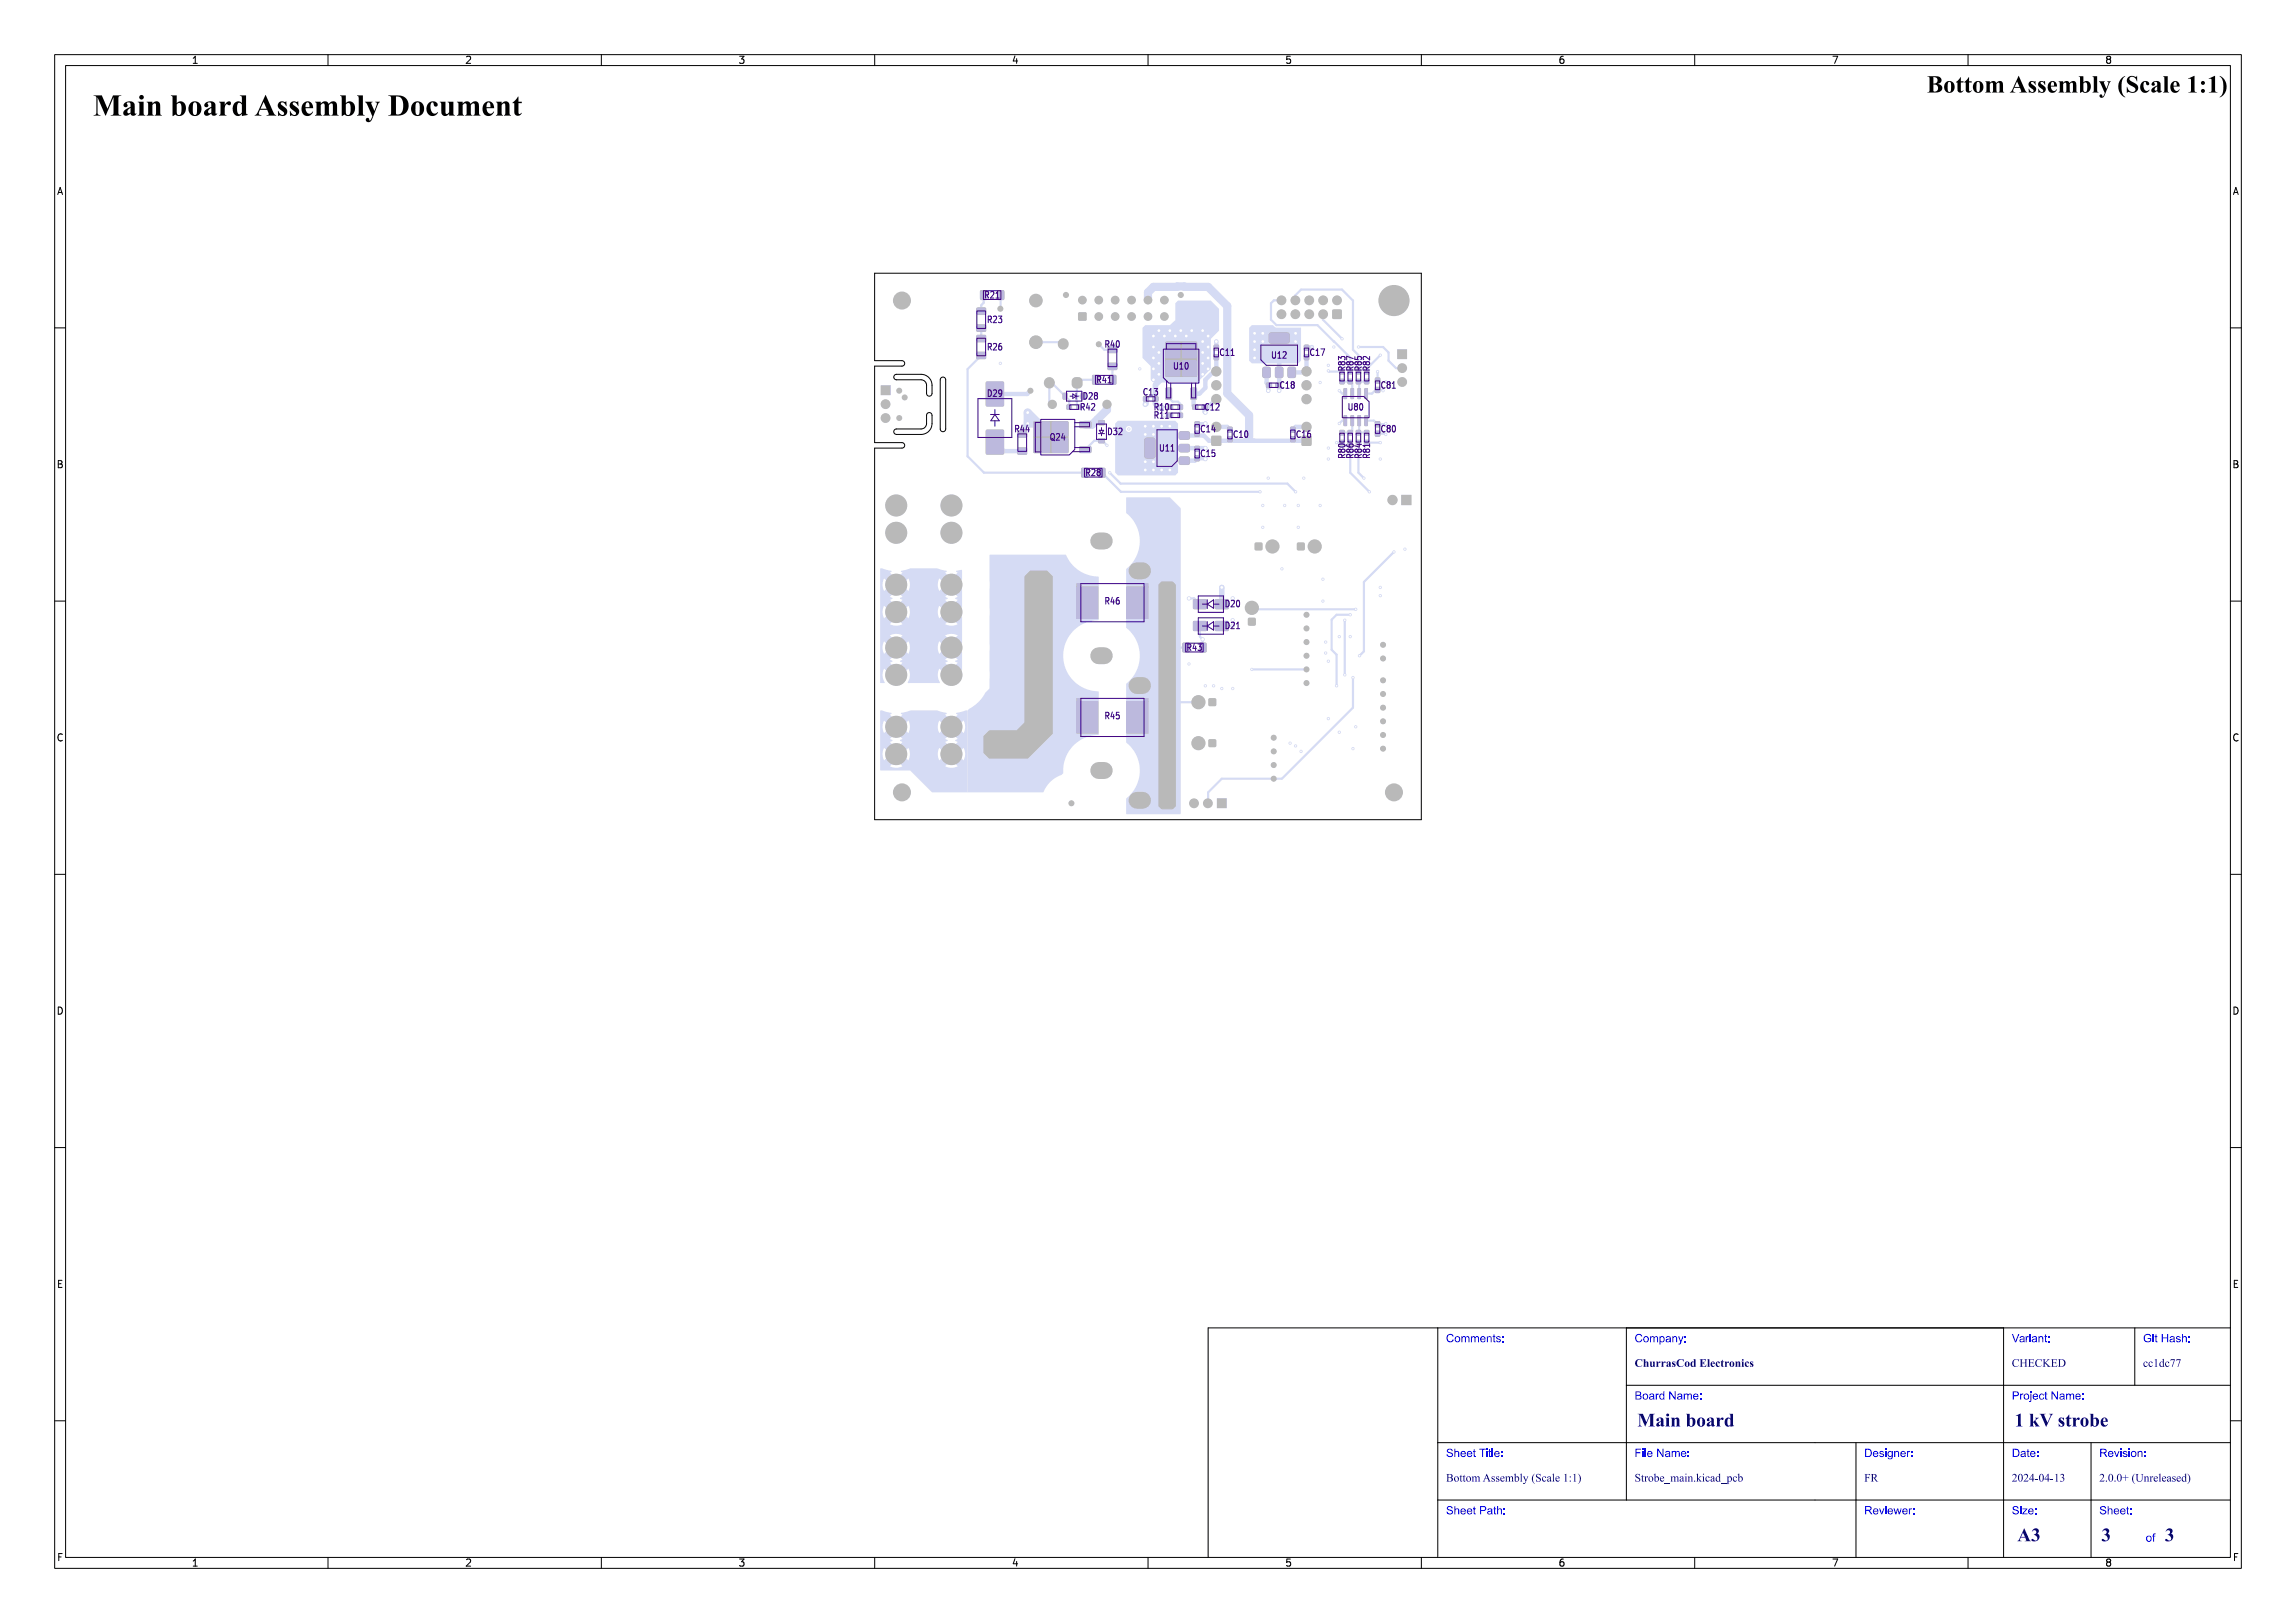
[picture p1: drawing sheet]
<svg xmlns="http://www.w3.org/2000/svg" width="420mm" height="297mm" viewBox="0 0 420 297" stroke-linecap="round" stroke-linejoin="round" font-family="sans-serif">
<defs><g id="words">
<text font-size="5.3" fill="#fff" x="17" y="21.5">Main board Assembly Document</text>
<text font-size="4.3" fill="#fff" x="337.6" y="17.2">Bottom Assembly (Scale 1:1)</text>
<g font-size="3.3" fill="#fff">
<text x="299.5" y="261.2">Main board</text>
<text x="368.5" y="261.2">1 kV strobe</text>
<text x="369" y="282.2">A3</text>
<text x="384.4" y="282.3">3</text>
<text x="396" y="282.3">3</text>
</g>
<g font-size="2" fill="#fff">
<text x="264.5" y="245.7">Comments:</text>
<text x="299" y="245.7">Company:</text>
<text x="368" y="245.7">Variant:</text>
<text x="392" y="245.7">Git Hash:</text>
<text x="299" y="250.2">ChurrasCod Electronics</text>
<text x="368" y="250.2">CHECKED</text>
<text x="392" y="250.2">cc1dc77</text>
<text x="299" y="256.2">Board Name:</text>
<text x="368" y="256.2">Project Name:</text>
<text x="264.5" y="266.7">Sheet Title:</text>
<text x="299" y="266.7">File Name:</text>
<text x="341" y="266.7">Designer:</text>
<text x="368" y="266.7">Date:</text>
<text x="384" y="266.7">Revision:</text>
<text x="264.5" y="271.2">Bottom Assembly (Scale 1:1)</text>
<text x="299" y="271.2">Strobe_main.kicad_pcb</text>
<text x="341" y="271.2">FR</text>
<text x="368" y="271.2">2024-04-13</text>
<text x="384" y="271.2">2.0.0+ (Unreleased)</text>
<text x="264.5" y="277.2">Sheet Path:</text>
<text x="341" y="277.2">Reviewer:</text>
<text x="368" y="277.2">Size:</text>
<text x="384" y="277.2">Sheet:</text>
<text x="392.5" y="282.2">of</text>
</g>
<g font-size="1.7" fill="#fff">
<text x="35" y="11.6">1</text>
<text x="85" y="11.6">2</text>
<text x="135" y="11.6">3</text>
<text x="185" y="11.6">4</text>
<text x="235" y="11.6">5</text>
<text x="285" y="11.6">6</text>
<text x="335" y="11.6">7</text>
<text x="385" y="11.6">8</text>
<text x="10.5" y="35.6">A</text>
<text x="408.5" y="35.6">A</text>
<text x="10.5" y="85.6">B</text>
<text x="408.5" y="85.6">B</text>
<text x="10.5" y="135.6">C</text>
<text x="408.5" y="135.6">C</text>
<text x="10.5" y="185.6">D</text>
<text x="408.5" y="185.6">D</text>
<text x="10.5" y="235.6">E</text>
<text x="408.5" y="235.6">E</text>
<text x="10.5" y="285.6">F</text>
<text x="35" y="286.7">1</text>
<text x="85" y="286.7">2</text>
<text x="135" y="286.7">3</text>
<text x="185" y="286.7">4</text>
<text x="235" y="286.7">5</text>
<text x="285" y="286.7">6</text>
<text x="335" y="286.7">7</text>
<text x="385" y="286.7">8</text>
<text x="408.5" y="285.6">F</text>
</g>
<g font-size="1.3" fill="#fff">
<text x="180.3" y="54.6">R21</text>
<text x="180.8" y="59.1">R23</text>
<text x="180.8" y="64.1">R26</text>
<text x="202.3" y="63.6">R40</text>
<text x="223.3" y="65.1">C11</text>
<text x="232.8" y="65.6">U12</text>
<text x="239.8" y="65.1">C17</text>
<text x="200.8" y="70.1">R41</text>
<text x="214.8" y="67.6">U10</text>
<text x="234.3" y="71.1">C18</text>
<text x="246.1" y="67.7" transform="rotate(-90 246.1 67.7)">R83</text>
<text x="247.6" y="67.7" transform="rotate(-90 247.6 67.7)">R87</text>
<text x="249.1" y="67.7" transform="rotate(-90 249.1 67.7)">R85</text>
<text x="250.6" y="67.7" transform="rotate(-90 250.6 67.7)">R82</text>
<text x="252.8" y="71.1">C81</text>
<text x="180.8" y="72.6">D29</text>
<text x="197.8" y="75.1">R42</text>
<text x="198.3" y="73.1">D28</text>
<text x="209.3" y="72.3">C13</text>
<text x="211.3" y="76.6">R11</text>
<text x="211.3" y="75.1">R10</text>
<text x="220.5" y="75.1">C12</text>
<text x="246.8" y="75.1">U80</text>
<text x="185.8" y="79.1">R44</text>
<text x="192.3" y="80.6">Q24</text>
<text x="202.8" y="79.6">D32</text>
<text x="212.3" y="82.6">U11</text>
<text x="219.8" y="79.1">C14</text>
<text x="219.8" y="83.6">C15</text>
<text x="225.8" y="80.1">C10</text>
<text x="237.3" y="80.1">C16</text>
<text x="246.1" y="83.7" transform="rotate(-90 246.1 83.7)">R80</text>
<text x="247.6" y="83.7" transform="rotate(-90 247.6 83.7)">R86</text>
<text x="249.1" y="83.7" transform="rotate(-90 249.1 83.7)">R84</text>
<text x="250.6" y="83.7" transform="rotate(-90 250.6 83.7)">R81</text>
<text x="252.8" y="79.1">C80</text>
<text x="198.8" y="87.1">R28</text>
<text x="202.3" y="110.6">R46</text>
<text x="224.3" y="111.1">D20</text>
<text x="217.3" y="119.1">R43</text>
<text x="224.3" y="115.1">D21</text>
<text x="202.3" y="131.6">R45</text>
</g>
</g></defs>
<path d="M160 50h100v100h-100v-68h5a.5 .5 0 0 0 .5-.5 .5 .5 0 0 0-.5-.5h-5v-14h5a.5 .5 0 0 0 .5-.5 .5 .5 0 0 0-.5-.5h-5zM163.6 78.7l.4-.2h4.5a1 1 0 0 0 1-1v-1.5a.5 .5 0 0 1 .5-.5 .5 .5 0 0 1 .5 .5 2.9 2.9 0 0 1-1 3.2l-1 .3h-4.5a.5 .5 0 0 1-.4-.8zM163.7 68.6l4.8-.1a2 2 0 0 1 2 2v1.5a.5 .5 0 0 1-.5 .5 .5 .5 0 0 1-.5-.5v-1.5a1 1 0 0 0-1-1h-4.5a.5 .5 0 0 1-.5-.4 .5 .5 0 0 1 .2-.5zM172.2 69.1a.5 .5 0 0 1 .8 .4v9a.5 .5 0 0 1-.5 .5 .5 .5 0 0 1-.5-.5v-9z" fill="none" stroke="#000" stroke-width=".18"/>
<g fill="#d5dbf4">
<circle cx="240.5" cy="100" r="1.25"/>
<circle cx="239" cy="115" r=".5"/>
<circle cx="219.2" cy="136" r="1.25"/>
<circle cx="220.9" cy="147" r=".85"/>
<circle cx="218.4" cy="147" r=".85"/>
<circle cx="174" cy="138" r="2"/>
<circle cx="163.9" cy="138" r="2"/>
<circle cx="174" cy="133" r="2"/>
<circle cx="163.9" cy="133" r="2"/>
<circle cx="253" cy="124.5" r=".5"/>
<circle cx="196" cy="147" r=".5"/>
<circle cx="219.2" cy="128.5" r="1.25"/>
<circle cx="253" cy="137" r=".5"/>
<circle cx="253" cy="118" r=".5"/>
<circle cx="233" cy="135" r=".5"/>
<circle cx="239" cy="112.5" r=".5"/>
<circle cx="253" cy="120.5" r=".5"/>
<circle cx="174" cy="123.5" r="2"/>
<circle cx="163.9" cy="123.5" r="2"/>
<circle cx="174" cy="118.5" r="2"/>
<circle cx="163.9" cy="118.5" r="2"/>
<circle cx="233" cy="142.5" r=".5"/>
<circle cx="253" cy="127" r=".5"/>
<circle cx="239" cy="120" r=".5"/>
<circle cx="163.9" cy="107" r="2"/>
<circle cx="174" cy="107" r="2"/>
<circle cx="163.9" cy="112" r="2"/>
<circle cx="174" cy="112" r="2"/>
<circle cx="201" cy="63" r=".5"/>
<circle cx="255" cy="55" r="1.8"/>
<circle cx="255" cy="55" r="2.8"/>
<circle cx="229" cy="111.2" r="1.25"/>
<circle cx="253" cy="129.5" r=".5"/>
<circle cx="233" cy="140" r=".5"/>
<circle cx="174" cy="97.5" r="2"/>
<circle cx="163.9" cy="97.5" r="2"/>
<circle cx="174" cy="92.5" r="2"/>
<circle cx="163.9" cy="92.5" r="2"/>
<circle cx="253" cy="132" r=".5"/>
<circle cx="253" cy="134.5" r=".5"/>
</g>
<g fill="#d5dbf4">
<path d="M237.3 99.4h1.3v1.2h-1.3z" fill-rule="evenodd"/>
<path d="M221.1 135.4h1.3v1.2h-1.3z" fill-rule="evenodd"/>
<path d="M222.6 146.2h1.7v1.6h-1.7z" fill-rule="evenodd"/>
<path d="M221.1 127.9h1.3v1.2h-1.3z" fill-rule="evenodd"/>
<path d="M228.4 113.2h1.2v1.2h-1.2z" fill-rule="evenodd"/>
</g>
<path d="M201 99h1M208 104.4h1" fill="none" stroke="#d5dbf4" stroke-width="3"/>
<g fill="#d5dbf4">
<path d="M161.1 70.6h1.7v1.7h-1.7z" fill-rule="evenodd"/>
<path d="M243.8 56.7h1.5v1.6h-1.5z" fill-rule="evenodd"/>
<path d="M221.7 79.8h1.6v1.7h-1.6z" fill-rule="evenodd"/>
<path d="M255.6 64h1.7v1.7h-1.7z" fill-rule="evenodd"/>
<path d="M196.4 69.2a1.04 1.04 0 0 1 1.3 0 1.04 1.04 0 0 1 .3 1.3 .99 .99 0 0 1-1 .6 .99 .99 0 0 1-.9-.8v-.6z" fill-rule="evenodd"/>
</g>
<g fill="#d5dbf4">
<circle cx="162" cy="74" r=".85"/>
<circle cx="162" cy="76.5" r=".85"/>
<circle cx="244.6" cy="55" r=".85"/>
<circle cx="242" cy="57.5" r=".85"/>
<circle cx="242" cy="55" r=".85"/>
<circle cx="239.5" cy="57.5" r=".85"/>
<circle cx="239.5" cy="55" r=".85"/>
<circle cx="236.9" cy="57.5" r=".85"/>
<circle cx="236.9" cy="55" r=".85"/>
<circle cx="234.4" cy="57.5" r=".85"/>
<circle cx="234.4" cy="55" r=".85"/>
<circle cx="222.5" cy="78.1" r=".9"/>
<circle cx="222.5" cy="73" r=".9"/>
<circle cx="222.5" cy="70.5" r=".9"/>
<circle cx="222.5" cy="68" r=".9"/>
<circle cx="239" cy="122.5" r=".5"/>
<circle cx="256.5" cy="67.4" r=".85"/>
<circle cx="256.5" cy="69.9" r=".85"/>
<circle cx="189.5" cy="55" r="1.2"/>
<circle cx="189.5" cy="62.6" r="1.2"/>
</g>
<path d="M191.9 70v.1M194.5 62.9v.1" fill="none" stroke="#d5dbf4" stroke-width="1.9"/>
<g fill="#d5dbf4">
<circle cx="188.5" cy="71.5" r=".5"/>
<circle cx="239" cy="78.1" r=".9"/>
<circle cx="239" cy="73" r=".9"/>
<circle cx="239" cy="70.5" r=".9"/>
<circle cx="239" cy="68" r=".9"/>
<circle cx="232.8" cy="100" r="1.25"/>
<circle cx="192.5" cy="74" r=".8"/>
<circle cx="202.5" cy="74" r=".8"/>
<circle cx="183" cy="56.5" r=".5"/>
<circle cx="239" cy="125" r=".5"/>
<circle cx="233" cy="137.5" r=".5"/>
<circle cx="201" cy="57.9" r=".75"/>
<circle cx="204" cy="57.9" r=".75"/>
<circle cx="207" cy="57.9" r=".75"/>
<circle cx="210" cy="57.9" r=".75"/>
<circle cx="213" cy="57.9" r=".75"/>
<circle cx="198" cy="54.9" r=".75"/>
<circle cx="201" cy="54.9" r=".75"/>
<circle cx="204" cy="54.9" r=".75"/>
<circle cx="207" cy="54.9" r=".75"/>
<circle cx="210" cy="54.9" r=".75"/>
<circle cx="213" cy="54.9" r=".75"/>
</g>
<g fill="#d5dbf4">
<path d="M238.2 79.8h1.6v1.7h-1.6z" fill-rule="evenodd"/>
<path d="M229.6 99.4h1.2v1.2h-1.2z" fill-rule="evenodd"/>
<path d="M197.3 57.2h1.4v1.4h-1.4z" fill-rule="evenodd"/>
</g>
<path d="M201 141h1M208 146.4h1" fill="none" stroke="#d5dbf4" stroke-width="3"/>
<path d="M256.4 90.6h1.8v1.8h-1.8z" fill-rule="evenodd" fill="#d5dbf4"/>
<circle cx="254.7" cy="91.5" r=".9" fill="#d5dbf4"/>
<path d="M201 120h1M208 125.4h1" fill="none" stroke="#d5dbf4" stroke-width="3"/>
<g fill="#d5dbf4">
<circle cx="239" cy="117.5" r=".5"/>
<circle cx="243" cy="121" r=".3"/>
<circle cx="231" cy="92.5" r=".3"/>
<circle cx="206.5" cy="78.5" r=".3"/>
<circle cx="222.5" cy="62.5" r=".4"/>
<circle cx="220.5" cy="84" r=".4"/>
<circle cx="243" cy="131.5" r=".3"/>
<circle cx="237.5" cy="92.5" r=".3"/>
<circle cx="234.5" cy="104.1" r=".3"/>
<circle cx="220.5" cy="77.5" r=".4"/>
<circle cx="236" cy="136" r=".3"/>
<circle cx="247.5" cy="137" r=".3"/>
<circle cx="237" cy="136.5" r=".3"/>
<circle cx="225.5" cy="126" r=".3"/>
<circle cx="217.5" cy="121.5" r=".3"/>
<circle cx="225.5" cy="113.5" r=".4"/>
<circle cx="213" cy="76" r=".4"/>
<circle cx="242" cy="106" r=".3"/>
<circle cx="208.5" cy="67.5" r=".3"/>
<circle cx="238.5" cy="87.5" r=".3"/>
<circle cx="253.5" cy="79.5" r=".3"/>
<circle cx="245" cy="116.5" r=".3"/>
<circle cx="243" cy="84" r=".3"/>
<circle cx="248" cy="133" r=".3"/>
<circle cx="252.5" cy="107.5" r=".3"/>
<circle cx="237.5" cy="96.5" r=".3"/>
<circle cx="238" cy="137.5" r=".3"/>
<circle cx="225.5" cy="109.5" r=".4"/>
<circle cx="222" cy="125.5" r=".3"/>
<circle cx="225.5" cy="114.5" r=".4"/>
<circle cx="242.5" cy="117.5" r=".3"/>
<circle cx="220.5" cy="125.5" r=".3"/>
<circle cx="257" cy="100.5" r=".3"/>
<circle cx="209.5" cy="74" r=".4"/>
<circle cx="245" cy="77.5" r=".3"/>
<circle cx="220.5" cy="75.5" r=".4"/>
<circle cx="232" cy="87.5" r=".3"/>
<circle cx="231" cy="96.5" r=".3"/>
<circle cx="223.5" cy="107.5" r=".4"/>
<circle cx="211" cy="63.5" r=".4"/>
<circle cx="221" cy="67.5" r=".4"/>
<circle cx="215" cy="61.5" r=".4"/>
<circle cx="211" cy="69.5" r=".4"/>
<circle cx="214" cy="60.5" r=".4"/>
<circle cx="221" cy="63.5" r=".4"/>
<circle cx="212" cy="64.5" r=".4"/>
<circle cx="212" cy="66.5" r=".4"/>
<circle cx="220" cy="68.5" r=".4"/>
<circle cx="220" cy="66.5" r=".4"/>
<circle cx="216" cy="60.5" r=".4"/>
<circle cx="211" cy="65.5" r=".4"/>
<circle cx="212" cy="68.5" r=".4"/>
<circle cx="212.5" cy="74.5" r=".4"/>
<circle cx="211" cy="67.5" r=".4"/>
<circle cx="212" cy="60.5" r=".4"/>
<circle cx="220" cy="64.5" r=".4"/>
<circle cx="211" cy="61.5" r=".4"/>
<circle cx="221" cy="61.5" r=".4"/>
<circle cx="217" cy="61.5" r=".4"/>
<circle cx="220" cy="62.5" r=".4"/>
<circle cx="218" cy="60.5" r=".4"/>
<circle cx="220" cy="60.5" r=".4"/>
<circle cx="221" cy="65.5" r=".4"/>
<circle cx="213" cy="61.5" r=".4"/>
<circle cx="252.5" cy="84" r=".3"/>
<circle cx="241.5" cy="92.5" r=".3"/>
<circle cx="235" cy="92.5" r=".3"/>
<circle cx="212.5" cy="86" r=".4"/>
<circle cx="214" cy="86" r=".4"/>
<circle cx="209.5" cy="86" r=".4"/>
<circle cx="243" cy="82" r=".3"/>
<circle cx="209.5" cy="79.5" r=".4"/>
<circle cx="209.5" cy="84.5" r=".4"/>
<circle cx="214" cy="78" r=".4"/>
<circle cx="252.5" cy="109" r=".3"/>
<circle cx="242.5" cy="119.5" r=".3"/>
<circle cx="212.5" cy="78" r=".4"/>
<circle cx="220.5" cy="82" r=".4"/>
<circle cx="211" cy="86" r=".4"/>
<circle cx="253.5" cy="77.5" r=".3"/>
<circle cx="209.5" cy="78" r=".4"/>
<circle cx="211" cy="78" r=".4"/>
<circle cx="211" cy="84.5" r=".4"/>
<circle cx="252.5" cy="81" r=".3"/>
<circle cx="211" cy="79.5" r=".4"/>
<circle cx="245" cy="134" r=".3"/>
<circle cx="247" cy="116.5" r=".3"/>
<circle cx="244.5" cy="81" r=".3"/>
<circle cx="242" cy="110" r=".3"/>
<circle cx="223.5" cy="126" r=".3"/>
<circle cx="241.5" cy="70" r=".3"/>
<circle cx="245" cy="71.5" r=".3"/>
<circle cx="240" cy="63.5" r=".3"/>
<circle cx="252" cy="68" r=".3"/>
<circle cx="232" cy="71.5" r=".4"/>
<circle cx="244" cy="63.5" r=".3"/>
<circle cx="253.5" cy="69.9" r=".3"/>
<circle cx="229.5" cy="65.5" r=".4"/>
<circle cx="243" cy="67.9" r=".3"/>
<circle cx="229.5" cy="62.5" r=".4"/>
<circle cx="252.5" cy="65" r=".3"/>
<circle cx="231" cy="62.5" r=".4"/>
<circle cx="237" cy="61" r=".4"/>
<circle cx="229.5" cy="64" r=".4"/>
<circle cx="237" cy="62.5" r=".4"/>
<circle cx="231" cy="61" r=".4"/>
<circle cx="234" cy="71.5" r=".4"/>
<circle cx="253" cy="71.5" r=".3"/>
<circle cx="229.5" cy="61" r=".4"/>
<circle cx="243" cy="66.9" r=".3"/>
<circle cx="217.5" cy="109.5" r=".4"/>
<circle cx="220" cy="117" r=".4"/>
<circle cx="183" cy="66.5" r=".3"/>
<circle cx="202.5" cy="81.5" r=".3"/>
<circle cx="249.5" cy="87.5" r=".3"/>
<circle cx="244.5" cy="125.5" r=".3"/>
<circle cx="247" cy="112.5" r=".3"/>
<circle cx="250.5" cy="90" r=".3"/>
<circle cx="245.5" cy="62" r=".3"/>
<circle cx="247.5" cy="124" r=".3"/>
<circle cx="248.5" cy="63.5" r=".3"/>
<circle cx="188" cy="77.5" r=".4"/>
<circle cx="188" cy="75.5" r=".4"/>
<circle cx="248.7" cy="120" r=".3"/>
<circle cx="255" cy="101" r=".3"/>
<circle cx="246" cy="113.5" r=".3"/>
<circle cx="246" cy="123.5" r=".3"/>
<circle cx="203" cy="86.5" r=".3"/>
<circle cx="237" cy="90" r=".3"/>
<circle cx="230.5" cy="90" r=".3"/>
<circle cx="229" cy="122.5" r=".3"/>
<circle cx="248" cy="111.5" r=".3"/>
</g>
<g fill="#d5dbf4">
<path d="M218.2 74.1h.9v.8h-.9z" fill-rule="evenodd"/>
<path d="M219.9 74.1h.9v.8h-.9z" fill-rule="evenodd"/>
<path d="M202.7 63.4h1.6v1.1h-1.6z" fill-rule="evenodd"/>
<path d="M202.7 66.5h1.6v1.1h-1.6z" fill-rule="evenodd"/>
<path d="M218.3 109.7h2.3l.1 .2v1.4l-.2 .2-2.1-.1-.2-.2z" fill-rule="evenodd"/>
<path d="M222.3 109.7h2.4v1.7h-2.4z" fill-rule="evenodd"/>
<path d="M238.6 64.9h.8v.9h-.8z" fill-rule="evenodd"/>
<path d="M238.6 63.2h.8v.9h-.8z" fill-rule="evenodd"/>
<path d="M251.6 70.9h.8v.9h-.8z" fill-rule="evenodd"/>
<path d="M251.6 69.2h.8v.9h-.8z" fill-rule="evenodd"/>
<path d="M231.1 67.2h1l.3 .1v1.5l-.1 .3-1 .1-.3-.2-.1-1.5z" fill-rule="evenodd"/>
<path d="M233.4 67.2h1l.3 .1v1.5l-.1 .3-1 .1-.3-.2-.1-1.5z" fill-rule="evenodd"/>
<path d="M232.2 61l.4-.2 3 .1 .3 .3-.1 1.4-.4 .2h-3.1l-.2-.5v-1.1z" fill-rule="evenodd"/>
<path d="M235.7 67.2h1l.3 .1v1.5l-.1 .3-1 .1-.3-.2-.1-1.5z" fill-rule="evenodd"/>
<path d="M213.7 74.1h.8v.8h-.8z" fill-rule="evenodd"/>
<path d="M215.5 74.1h.8v.8h-.8z" fill-rule="evenodd"/>
<path d="M201 85.7h1.1v1.6h-1.1z" fill-rule="evenodd"/>
<path d="M197.9 85.7h1.1v1.6h-1.1z" fill-rule="evenodd"/>
<path d="M224.6 79.9h.8v.9h-.8z" fill-rule="evenodd"/>
<path d="M224.6 78.2h.8v.9h-.8z" fill-rule="evenodd"/>
<path d="M245.1 80.6h.8v.8h-.8z" fill-rule="evenodd"/>
<path d="M245.1 78.8h.8v.8h-.8z" fill-rule="evenodd"/>
<path d="M197 74.1h.8v.8h-.8z" fill-rule="evenodd"/>
<path d="M195.2 74.1h.8v.8h-.8z" fill-rule="evenodd"/>
<path d="M197.5 81.8l2-.1 .1 .2v.8l-.2 .2h-1.8l-.2-.3z" fill-rule="evenodd"/>
<path d="M189.1 77.2h6.3v5.6h-6.3z" fill-rule="evenodd"/>
<path d="M197.5 77.2l2-.1 .1 .3v.8l-.2 .1h-1.8l-.2-.2z" fill-rule="evenodd"/>
<path d="M186.2 78.9h1.6v1.1h-1.6z" fill-rule="evenodd"/>
<path d="M186.2 82h1.6v1.1h-1.6z" fill-rule="evenodd"/>
<path d="M236.1 79.9h.8v.9h-.8z" fill-rule="evenodd"/>
<path d="M236.1 78.2h.8v.9h-.8z" fill-rule="evenodd"/>
<path d="M249.6 71.1h.6l-.1 1.9-.5-.1z" fill-rule="evenodd"/>
<path d="M248.4 71.1h.5l-.1 1.9-.5-.1z" fill-rule="evenodd"/>
<path d="M247.1 71.1h.5v1.9l-.5-.1z" fill-rule="evenodd"/>
<path d="M245.8 71.1h.6l-.1 1.9-.5-.1z" fill-rule="evenodd"/>
<path d="M245.8 76l.6 .1-.1 1.8h-.5z" fill-rule="evenodd"/>
<path d="M247.1 76l.5 .1v1.8h-.5z" fill-rule="evenodd"/>
<path d="M248.4 76l.5 .1-.1 1.8h-.5z" fill-rule="evenodd"/>
<path d="M249.6 76l.6 .1-.1 1.8h-.5z" fill-rule="evenodd"/>
<path d="M216.4 117.7h1.1v1.6h-1.1z" fill-rule="evenodd"/>
<path d="M219.5 117.7h1.1v1.6h-1.1z" fill-rule="evenodd"/>
<path d="M218.3 113.7h2.3l.1 .2v1.4l-.2 .2-2.1-.1-.2-.2z" fill-rule="evenodd"/>
<path d="M222.3 113.7h2.4v1.7h-2.4z" fill-rule="evenodd"/>
<path d="M209.5 127.8h.5v.6h-.5z" fill-rule="evenodd"/>
<path d="M206.1 128.4h3.9v5.8h-3.9z" fill-rule="evenodd"/>
<path d="M196.9 128.4h4v5.8h-4z" fill-rule="evenodd"/>
<path d="M196.9 127.8h.6v.6h-.6z" fill-rule="evenodd"/>
<path d="M180.4 69.9h3.2v4.4h-3.2z" fill-rule="evenodd"/>
<path d="M180.4 78.7h3.2v4.4h-3.2z" fill-rule="evenodd"/>
<path d="M201 80.3h1v.7h-1z" fill-rule="evenodd"/>
<path d="M201 77h1v.7h-1z" fill-rule="evenodd"/>
<path d="M233.4 70.1h.9v.8h-.9z" fill-rule="evenodd"/>
<path d="M231.7 70.1h.9v.8h-.9z" fill-rule="evenodd"/>
<path d="M251.6 77.2h.8v.9h-.8z" fill-rule="evenodd"/>
<path d="M251.6 78.9h.8v.9h-.8z" fill-rule="evenodd"/>
<path d="M248.1 69.4h.8v.8h-.8z" fill-rule="evenodd"/>
<path d="M248.1 67.6h.8v.8h-.8z" fill-rule="evenodd"/>
<path d="M213.2 71l.9-.1 .3 .2v1.8l-.2 .2h-.8l-.2-.1z" fill-rule="evenodd"/>
<path d="M213.2 62.6h5.7v6.3h-5.7z" fill-rule="evenodd"/>
<path d="M217.8 71l.9-.1 .2 .2v1.8l-.1 .2h-.8l-.2-.1z" fill-rule="evenodd"/>
<path d="M178.7 59.5h1.6v1.1h-1.6z" fill-rule="evenodd"/>
<path d="M178.7 56.4l1.5-.1 .2 .3-.1 .8-.2 .2h-1.3l-.2-.3z" fill-rule="evenodd"/>
<path d="M209.5 106.8h.5v.6h-.5z" fill-rule="evenodd"/>
<path d="M206.1 107.4h3.9v5.8h-3.9z" fill-rule="evenodd"/>
<path d="M196.9 107.4h4v5.8h-4z" fill-rule="evenodd"/>
<path d="M196.9 106.8h.6v.6h-.6z" fill-rule="evenodd"/>
<path d="M222.1 64.9h.8v.9h-.8z" fill-rule="evenodd"/>
<path d="M222.1 63.2h.8v.9h-.8z" fill-rule="evenodd"/>
<path d="M179.4 53.2h1.1v1.6h-1.1z" fill-rule="evenodd"/>
<path d="M182.5 53.2h1.1v1.6h-1.1z" fill-rule="evenodd"/>
<path d="M210.9 72.6h.9v.8h-.9z" fill-rule="evenodd"/>
<path d="M209.2 72.6h.9v.8h-.9z" fill-rule="evenodd"/>
<path d="M218.6 81.7h.8v.9h-.8z" fill-rule="evenodd"/>
<path d="M218.6 83.4h.8v.9h-.8z" fill-rule="evenodd"/>
<path d="M218.6 78.9h.8v.9h-.8z" fill-rule="evenodd"/>
<path d="M218.6 77.2h.8v.9h-.8z" fill-rule="evenodd"/>
<path d="M197.8 72h.7v1h-.7z" fill-rule="evenodd"/>
<path d="M194.5 72h.7v1h-.7z" fill-rule="evenodd"/>
<path d="M178.7 64.5l1.5-.1 .2 .3-.1 .8-.2 .2h-1.3l-.2-.3z" fill-rule="evenodd"/>
<path d="M178.7 61.4h1.6v1.1h-1.6z" fill-rule="evenodd"/>
<path d="M215.5 75.6h.8v.8h-.8z" fill-rule="evenodd"/>
<path d="M213.7 75.6h.8v.8h-.8z" fill-rule="evenodd"/>
<path d="M249.6 67.6h.8v.8h-.8z" fill-rule="evenodd"/>
<path d="M249.6 69.4h.8v.8h-.8z" fill-rule="evenodd"/>
<path d="M249.6 80.6h.8v.8h-.8z" fill-rule="evenodd"/>
<path d="M249.6 78.8h.8v.8h-.8z" fill-rule="evenodd"/>
<path d="M215.7 83.7l.3-.1h1.5l.1 .3v1l-.3 .2-1.5-.1-.2-.3z" fill-rule="evenodd"/>
<path d="M215.7 81.4l.3-.1h1.5l.1 .3v1l-.3 .2-1.5-.1-.2-.3z" fill-rule="evenodd"/>
<path d="M209.5 80.2l.2-.1h1.1l.5 .3v3l-.2 .4-1.4 .1-.3-.3-.1-3z" fill-rule="evenodd"/>
<path d="M215.7 79.1l.3-.1h1.5l.1 .3v1l-.3 .2-1.5-.1-.2-.3z" fill-rule="evenodd"/>
<path d="M203 68.7h1.1v1.6h-1.1z" fill-rule="evenodd"/>
<path d="M199.9 68.7h1.1v1.6h-1.1z" fill-rule="evenodd"/>
<path d="M246.6 69.4h.8v.8h-.8z" fill-rule="evenodd"/>
<path d="M246.6 67.6h.8v.8h-.8z" fill-rule="evenodd"/>
<path d="M245.1 67.6h.8v.8h-.8z" fill-rule="evenodd"/>
<path d="M245.1 69.4h.8v.8h-.8z" fill-rule="evenodd"/>
<path d="M246.6 80.6h.8v.8h-.8z" fill-rule="evenodd"/>
<path d="M246.6 78.8h.8v.8h-.8z" fill-rule="evenodd"/>
<path d="M248.1 80.6h.8v.8h-.8z" fill-rule="evenodd"/>
<path d="M248.1 78.8h.8v.8h-.8z" fill-rule="evenodd"/>
</g>
<path d="M210 54.9v-1.4l1-1h10l3.5 3.5v16l4 4v4M254.8 55l.5 .5M188 75.5l1.7 1.7v.3h-1.7zM189.7 77.5l2.5 2.5M202.5 74v1l-2.7 2.7h-1.3" fill="none" stroke="#d5dbf4" stroke-width="1.5"/>
<g fill="none" stroke="#d5dbf4" stroke-width=".8">
<path d="M188 77.5l-1 1v.9M188.5 71.5l-.6 .6h-5.9M200.7 76.7l.6 .7h.2M217.1 79.7h3.1l.9 1h17.9M218.6 74.5h.1M220.5 77.5l-.1 .1h-1.4M222.5 68h-.5l-1.5 1.5v1.5l-1.1 1h-1.1v2.2l.3 .3M222.5 62.5v1.1M222.5 65.4v2.5M222.5 73l-1.5 1.5h-.6v.9l.1 .1M222.5 78.1h2l.5 .5M231.7 68.1v2l.4 .4-.1 .1v.9"/>
<path d="M234 61.9v9.6M239 78.1h-2l-.5 .5M239 65.4v2.6l-.1 .1h-2.6M240 63.5l-.1 .1h-.9M182 80.9l1.6 1.6h3.4M220.5 84l-.1-.1h-1.4l-.4 .4h-2M220.5 82h-1.4l-.1 .1-.1-.1h-8.6M227.8 80.7l.7-.7 .6 .7"/>
</g>
<g fill="none" stroke="#d5dbf4" stroke-width=".4">
<path d="M179.9 54v1.4l-.4 .5v1.1M183 54v2.5M234.4 55h-1.4l-.5 .5v3l1 1h7.5l6 5.9v2.6M236.9 55v-1l1.1-1h7.5l2 2v9l1 1v3M242 57.5v1l3.5 3.5M179.5 60v1.9M179.5 65.1l-2.5 2.4v16l3 3h18.4M189.5 62.6h4.7l.3 .3M191.7 79.4l.5 .6M192.5 74l-.6-.5v-3.2h.7l3 2.9v1.3M197 72.5h1.1M200.4 69.5h-2.8l-.6 .6v4l.4 .4"/>
<path d="M201 63l1 1h1.5M203.5 67v2.5M212.5 74.5h1.6M213 76h1.1M213.8 72v.8l.7 .7h1l.4 .4v2.1M243 67.9l.1 .1h2.4M245 71.5l.5 .5h.6M245.5 69.8h1.5l.4 .4v1.8M246.1 77h-.6l-.5 .5M247.4 77v1.8l-.4 .4h-1.5M248.5 63.5h4.5l1 1v1.5l1.4 1.4h1.1M248.6 77v2l-.1 .2h1.5"/>
<path d="M249.9 77h1.4l.7 .6h1.4l.1-.1M250 69.8h-1.5l.1 .2v2M252 79.4h1.4l.1 .1M252 68v1.6M252.5 65l-2.5 2.5v.5M253 71.5l-.1-.1h-1.3l-.6 .6h-1.1M201.5 86.5l3.5 3.5h25.5M202.5 81.5l-.9-.9h-1.4l-1.7 1.7M203 86.5l2 2h30.5l1.5 1.5M244.5 81h1M247 81v5.5l3.5 3.5M248.5 81v5.5l1 1"/>
<path d="M250 81h2.5M215.5 118.5h1.4M217.5 109.5h.9l1.1 1.1M219.5 114.6v1.9l.5 .5v1.5M225.5 114.5l-2 .1M229 111.2l.2 .3h18.8M246 113.5v10M247 112.5h-2.5l-.9 .9v5.5l.9 .9v5.7M255 101l-5.5 5.5v12.7l-.8 .8M215.5 128.5h3.7M229 122.5h10M247.5 124v5.5l-13 13h-11l-2.5 2.5v2"/>
<path d="M221 147h-.1"/>
</g>
<path d="M209.6 73v.9l-.1 .1M216.1 65.7l-4.7 4.7v3.5l.6 .6h.5M223.5 107.5h.1M223.5 107.5v3.1" fill="none" stroke="#d5dbf4" stroke-width="1"/>
<g fill="#d5dbf4">
<path d="M161 104l2 .5 .1 .1-.3 .2 1.1 1.1 1.2-1.1-.3-.1v-.2l1.8-.5h4.9l1.6 .5 .1 .1-.3 .2 1.1 1.1 1.2-1.1-.3-.1v-.2l1-.2 .1 1.8-.8 .8h-.3a.9 .9 0 0 0-.9-.8 .9 .9 0 0 0-.9 .9h-.1l-1.2-1.2-.3 1.1h-5.1l-.2-1.1-1.1 1.1h-.3v-.2a.9 .9 0 0 0-1-.6 .9 .9 0 0 0-.8 .9h-.1l-1.2-1.2a2.48 2.48 0 0 0 0 2.4l1.2-1.2h.1a.9 .9 0 0 0 1 .9 .9 .9 0 0 0 .8-1h.3l-.1 .1 1.2 1.2 .2-1.3h5.1l.3 1.3 1.2-1.2h.1a.9 .9 0 0 0 1 .9 .9 .9 0 0 0 .8-1h.3l-.1 .1 .9 .9v1.3h-.8l-1.2-1.1-1.1 1.1h-7.8l-1.2-1.1-1.1 1.1 .5 .3-.5 .3 1.1 1.1 1.2-1.1-.5-.3 .5-.3h7.8l.5 .3-.5 .3 1.1 1.1 1.2-1.1-.4-.2-.1-.2 .5-.2h.8v1.9l-.8 .8h-.3v-.2a.9 .9 0 0 0-1-.6 .9 .9 0 0 0-.8 .9h-.1l-1.2-1.2-.3 1.1h-5.1l-.2-1.1-1.1 1.1h-.3v-.2a.9 .9 0 0 0-1-.6 .9 .9 0 0 0-.8 .9h-.1l-1.2-1.2a2.48 2.48 0 0 0 0 2.4l1.2-1.2h.1a.9 .9 0 0 0 1 .9 .9 .9 0 0 0 .8-1h.3l-.1 .1 1.2 1.2 .2-1.3h5.1l.3 1.3 1.2-1.2h.1a.9 .9 0 0 0 1 .9 .9 .9 0 0 0 .8-1h.3l-.1 .1 .9 .9v1.3h-.8l-1.2-1.1-1.1 1.1h-7.8l-1.2-1.1-1.1 1.1a2.48 2.48 0 0 0 2.3 0h7.8l.2 .1a2.49 2.49 0 0 0 2.1-.1h.8v2.1l-1-.1a2.49 2.49 0 0 0-2.1 .1h-7.8l-.2-.1a2.49 2.49 0 0 0-2.1 .1l1.1 1.1 1.2-1.1h7.8l1.1 1.1 1.2-1.1h.8v1.3l-.8 .8h-.3v-.2a.9 .9 0 0 0-1-.6 .9 .9 0 0 0-.8 .9h-.1l-1.2-1.2-.3 1.1h-5.1l-.2-1.1-1.1 1.1h-.3v-.2a.9 .9 0 0 0-1-.6 .9 .9 0 0 0-.8 .9h-.1l-1.2-1.2a2.48 2.48 0 0 0 0 2.4l1.2-1.2h.1a.9 .9 0 0 0 1 .9 .9 .9 0 0 0 .8-1h.3l-.1 .1 1.2 1.2 .2-1.3h5.1l.3 1.3 1.2-1.2h.1a.9 .9 0 0 0 1 .9 .9 .9 0 0 0 .8-1h.3l-.1 .1 .9 .9v1.3h-.8l-1.2-1.1-1.1 1.1h-7.8l-1.2-1.1-1.1 1.1 .5 .3-.5 .3 1.1 1.1 1.2-1.1-.5-.3 .5-.3h7.8l.5 .3-.5 .3 1.1 1.1 1.2-1.1-.4-.2-.1-.2 .5-.2h.8v1.9l-1.1 1.1a.9 .9 0 0 0-.9-1.1 .9 .9 0 0 0-.8 1.1l-1.4-1.4-.1 .2a2.8 2.8 0 0 0 .2 2.4l-5.7 .1-.2-.1a2.57 2.57 0 0 0 .2-2.6l-1.4 1.4v-.1a.9 .9 0 0 0-.9-1 .9 .9 0 0 0-.8 1.1l-1.4-1.4-.1 .2a2.84 2.84 0 0 0 .2 2.5h-.7l-.1-.1z" fill-rule="evenodd"/>
<path d="M229 59.5h3.8l.6 .5h4.5l.1 6-.6 .5h-8.4l-.5-.6v-5.8z" fill-rule="evenodd"/>
<path d="M204 77.5l.5-.5h10.4l.6 .6v.8h-8.5a.56 .56 0 0 0-.8-.4 .56 .56 0 0 0 0 1 .56 .56 0 0 0 .8-.4v-.2h8.5l-.1 .9 .1 7.2-.6 .5h-10.4l-.5-.6z" fill-rule="evenodd"/>
<path d="M161 130l2 .5 .1 .1-.3 .2 1.1 1.1 1.2-1.1-.3-.1v-.2l1.7-.5h4.9l1.7 .5 .1 .1-.3 .2 1.1 1.1 1.2-1.1-.3-.1v-.2l2.1-.5v2.9h-.5l-.2-1.1-1.1 1.1h-.3a.9 .9 0 0 0-.9-.8 .9 .9 0 0 0-.9 .9h-.1l-1.2-1.2-.3 1.1h-5.1l-.2-1.1-1.1 1.1h-.3a.9 .9 0 0 0-.9-.8 .9 .9 0 0 0-.9 .9h-.1l-1.2-1.2a2.48 2.48 0 0 0 0 2.4l1.2-1.2h.1a.9 .9 0 0 0 1 .9 .9 .9 0 0 0 .8-1h.3l-.1 .1 1.2 1.2 .2-1.3h5.1l.3 1.3 1.2-1.2h.1a.9 .9 0 0 0 1 .9 .9 .9 0 0 0 .8-1h.3l-.1 .1 1.2 1.2 .2-1.3h.5v2.3h-1.8l-1.2-1.1-1.1 1.1h-7.8l-1.2-1.1-1.1 1.1 .5 .3-.5 .3 1.1 1.1 1.2-1.1-.5-.3 .5-.3h7.8l.5 .3-.5 .3 1.1 1.1 1.2-1.1-.4-.2v-.2l.4-.2h1.8v2.7h-.5l-.2-1.1-1.1 1.1h-.3a.9 .9 0 0 0-.9-.8 .9 .9 0 0 0-.9 .9h-.1l-1.2-1.2-.3 1.1h-5.1l-.2-1.1-1.1 1.1h-.3a.9 .9 0 0 0-.9-.8 .9 .9 0 0 0-.9 .9h-.1l-1.2-1.2a2.48 2.48 0 0 0 0 2.4l1.2-1.2h.1a.9 .9 0 0 0 1 .9 .9 .9 0 0 0 .8-1h.3l-.1 .1 1.2 1.2 .2-1.3h5.1l.3 1.3 1.2-1.2h.1a.9 .9 0 0 0 1 .9 .9 .9 0 0 0 .8-1h.3l-.1 .1 1.2 1.2 .2-1.3h.5v2.3h-1.8l-1.2-1.1-1.1 1.1h-7.8l-1.2-1.1-1.1 1.1a2.48 2.48 0 0 0 2.3 0h7.8a2.48 2.48 0 0 0 2.3 0h1.8v4.8h-6.5l-4-4h-5.4z" fill-rule="evenodd"/>
<path d="M181 101.5h13.9a6.9 6.9 0 0 0 6.1 4.1v7.8a6.6 6.6 0 0 0-6.5 6.6 6.6 6.6 0 0 0 6.5 6.6v7.8a6.7 6.7 0 0 0-6.5 7.1l-.3 .3a6 6 0 0 0-3.4 3.2h-13.8v-15l.3-.3a7 7 0 0 0 3-3l.7-.7z" fill-rule="evenodd"/>
<path d="M209.5 59.5h4.5l1-.9v-3.1l.5-.5h6l1.5 1.6v3.8l-1.5 1.6v5.4l-.1 .2-2.5 2.4h-7.9l-.5-.6v-2.4l-1.5-1.6v-5.3z" fill-rule="evenodd"/>
<path d="M206 91h8l2 2.1v55.8l-9.9 .1-.1-2.8a6.6 6.6 0 0 0 0-10.4v-10.6a6.6 6.6 0 0 0 0-10.4v-10.6a6.6 6.6 0 0 0 0-10.4z" fill-rule="evenodd"/>
</g>
<g fill="#fff">
<circle cx="243" cy="121" r=".15"/>
<circle cx="231" cy="92.5" r=".15"/>
<circle cx="206.5" cy="78.5" r=".15"/>
<circle cx="222.5" cy="62.5" r=".25"/>
<circle cx="220.5" cy="84" r=".25"/>
<circle cx="243" cy="131.5" r=".15"/>
<circle cx="237.5" cy="92.5" r=".15"/>
<circle cx="234.5" cy="104.1" r=".15"/>
<circle cx="220.5" cy="77.5" r=".25"/>
<circle cx="236" cy="136" r=".15"/>
<circle cx="247.5" cy="137" r=".15"/>
<circle cx="237" cy="136.5" r=".15"/>
<circle cx="225.5" cy="126" r=".15"/>
<circle cx="217.5" cy="121.5" r=".15"/>
<circle cx="225.5" cy="113.5" r=".25"/>
<circle cx="213" cy="76" r=".25"/>
<circle cx="242" cy="106" r=".15"/>
<circle cx="208.5" cy="67.5" r=".15"/>
<circle cx="238.5" cy="87.5" r=".15"/>
<circle cx="253.5" cy="79.5" r=".15"/>
<circle cx="245" cy="116.5" r=".15"/>
<circle cx="243" cy="84" r=".15"/>
<circle cx="248" cy="133" r=".15"/>
<circle cx="252.5" cy="107.5" r=".15"/>
<circle cx="237.5" cy="96.5" r=".15"/>
<circle cx="238" cy="137.5" r=".15"/>
<circle cx="225.5" cy="109.5" r=".25"/>
<circle cx="222" cy="125.5" r=".15"/>
<circle cx="225.5" cy="114.5" r=".25"/>
<circle cx="242.5" cy="117.5" r=".15"/>
<circle cx="220.5" cy="125.5" r=".15"/>
<circle cx="257" cy="100.5" r=".15"/>
<circle cx="209.5" cy="74" r=".25"/>
<circle cx="245" cy="77.5" r=".15"/>
<circle cx="220.5" cy="75.5" r=".25"/>
<circle cx="232" cy="87.5" r=".15"/>
<circle cx="231" cy="96.5" r=".15"/>
<circle cx="223.5" cy="107.5" r=".25"/>
<circle cx="211" cy="63.5" r=".25"/>
<circle cx="221" cy="67.5" r=".25"/>
<circle cx="215" cy="61.5" r=".25"/>
<circle cx="211" cy="69.5" r=".25"/>
<circle cx="214" cy="60.5" r=".25"/>
<circle cx="221" cy="63.5" r=".25"/>
<circle cx="212" cy="64.5" r=".25"/>
<circle cx="212" cy="66.5" r=".25"/>
<circle cx="220" cy="68.5" r=".25"/>
<circle cx="220" cy="66.5" r=".25"/>
<circle cx="216" cy="60.5" r=".25"/>
<circle cx="211" cy="65.5" r=".25"/>
<circle cx="212" cy="68.5" r=".25"/>
<circle cx="212.5" cy="74.5" r=".25"/>
<circle cx="211" cy="67.5" r=".25"/>
<circle cx="212" cy="60.5" r=".25"/>
<circle cx="220" cy="64.5" r=".25"/>
<circle cx="211" cy="61.5" r=".25"/>
<circle cx="221" cy="61.5" r=".25"/>
<circle cx="217" cy="61.5" r=".25"/>
<circle cx="220" cy="62.5" r=".25"/>
<circle cx="218" cy="60.5" r=".25"/>
<circle cx="220" cy="60.5" r=".25"/>
<circle cx="221" cy="65.5" r=".25"/>
<circle cx="213" cy="61.5" r=".25"/>
<circle cx="252.5" cy="84" r=".15"/>
<circle cx="241.5" cy="92.5" r=".15"/>
<circle cx="235" cy="92.5" r=".15"/>
<circle cx="212.5" cy="86" r=".25"/>
<circle cx="214" cy="86" r=".25"/>
<circle cx="209.5" cy="86" r=".25"/>
<circle cx="243" cy="82" r=".15"/>
<circle cx="209.5" cy="79.5" r=".25"/>
<circle cx="209.5" cy="84.5" r=".25"/>
<circle cx="214" cy="78" r=".25"/>
<circle cx="252.5" cy="109" r=".15"/>
<circle cx="242.5" cy="119.5" r=".15"/>
<circle cx="212.5" cy="78" r=".25"/>
<circle cx="220.5" cy="82" r=".25"/>
<circle cx="211" cy="86" r=".25"/>
<circle cx="253.5" cy="77.5" r=".15"/>
<circle cx="209.5" cy="78" r=".25"/>
<circle cx="211" cy="78" r=".25"/>
<circle cx="211" cy="84.5" r=".25"/>
<circle cx="252.5" cy="81" r=".15"/>
<circle cx="211" cy="79.5" r=".25"/>
<circle cx="245" cy="134" r=".15"/>
<circle cx="247" cy="116.5" r=".15"/>
<circle cx="244.5" cy="81" r=".15"/>
<circle cx="242" cy="110" r=".15"/>
<circle cx="223.5" cy="126" r=".15"/>
<circle cx="241.5" cy="70" r=".15"/>
<circle cx="245" cy="71.5" r=".15"/>
<circle cx="240" cy="63.5" r=".15"/>
<circle cx="252" cy="68" r=".15"/>
<circle cx="232" cy="71.5" r=".25"/>
<circle cx="244" cy="63.5" r=".15"/>
<circle cx="253.5" cy="69.9" r=".15"/>
<circle cx="229.5" cy="65.5" r=".25"/>
<circle cx="243" cy="67.9" r=".15"/>
<circle cx="229.5" cy="62.5" r=".25"/>
<circle cx="252.5" cy="65" r=".15"/>
<circle cx="231" cy="62.5" r=".25"/>
<circle cx="237" cy="61" r=".25"/>
<circle cx="229.5" cy="64" r=".25"/>
<circle cx="237" cy="62.5" r=".25"/>
<circle cx="231" cy="61" r=".25"/>
<circle cx="234" cy="71.5" r=".25"/>
<circle cx="253" cy="71.5" r=".15"/>
<circle cx="229.5" cy="61" r=".25"/>
<circle cx="243" cy="66.9" r=".15"/>
<circle cx="217.5" cy="109.5" r=".25"/>
<circle cx="220" cy="117" r=".25"/>
<circle cx="183" cy="66.5" r=".15"/>
<circle cx="202.5" cy="81.5" r=".15"/>
<circle cx="249.5" cy="87.5" r=".15"/>
<circle cx="244.5" cy="125.5" r=".15"/>
<circle cx="247" cy="112.5" r=".15"/>
<circle cx="250.5" cy="90" r=".15"/>
<circle cx="245.5" cy="62" r=".15"/>
<circle cx="247.5" cy="124" r=".15"/>
<circle cx="248.5" cy="63.5" r=".15"/>
<circle cx="188" cy="77.5" r=".25"/>
<circle cx="188" cy="75.5" r=".25"/>
<circle cx="248.7" cy="120" r=".15"/>
<circle cx="255" cy="101" r=".15"/>
<circle cx="246" cy="113.5" r=".15"/>
<circle cx="246" cy="123.5" r=".15"/>
<circle cx="203" cy="86.5" r=".15"/>
<circle cx="237" cy="90" r=".15"/>
<circle cx="230.5" cy="90" r=".15"/>
<circle cx="229" cy="122.5" r=".15"/>
<circle cx="248" cy="111.5" r=".15"/>
<circle cx="240.5" cy="100" r=".55"/>
<circle cx="237.9" cy="100" r=".35"/>
<circle cx="239" cy="115" r=".25"/>
<circle cx="219.2" cy="136" r=".55"/>
<circle cx="221.8" cy="136" r=".35"/>
<circle cx="223.5" cy="147" r=".5"/>
<circle cx="220.9" cy="147" r=".5"/>
<circle cx="218.4" cy="147" r=".5"/>
<circle cx="174" cy="138" r=".9"/>
<circle cx="163.9" cy="138" r=".9"/>
<circle cx="174" cy="133" r=".9"/>
<circle cx="163.9" cy="133" r=".9"/>
<circle cx="253" cy="124.5" r=".25"/>
<circle cx="196" cy="147" r=".25"/>
<circle cx="219.2" cy="128.5" r=".55"/>
<circle cx="221.8" cy="128.5" r=".35"/>
<circle cx="253" cy="137" r=".25"/>
<circle cx="253" cy="118" r=".25"/>
<circle cx="233" cy="135" r=".25"/>
<circle cx="165.5" cy="72.7" r=".5"/>
<circle cx="239" cy="112.5" r=".25"/>
<circle cx="253" cy="120.5" r=".25"/>
<circle cx="174" cy="123.5" r=".9"/>
<circle cx="163.9" cy="123.5" r=".9"/>
<circle cx="174" cy="118.5" r=".9"/>
<circle cx="163.9" cy="118.5" r=".9"/>
<circle cx="255" cy="145" r="1.6"/>
<circle cx="165" cy="145" r="1.6"/>
<circle cx="164.5" cy="71.5" r=".5"/>
<circle cx="233" cy="142.5" r=".25"/>
<circle cx="253" cy="127" r=".25"/>
<circle cx="239" cy="120" r=".25"/>
<circle cx="163.9" cy="107" r=".9"/>
<circle cx="174" cy="107" r=".9"/>
<circle cx="163.9" cy="112" r=".9"/>
<circle cx="174" cy="112" r=".9"/>
<circle cx="201" cy="63" r=".25"/>
<circle cx="255" cy="55" r="1.6"/>
<circle cx="229" cy="111.2" r=".55"/>
<circle cx="229" cy="113.8" r=".35"/>
<circle cx="253" cy="129.5" r=".25"/>
<circle cx="233" cy="140" r=".25"/>
<circle cx="165" cy="55" r="1.6"/>
<circle cx="174" cy="97.5" r=".9"/>
<circle cx="163.9" cy="97.5" r=".9"/>
<circle cx="174" cy="92.5" r=".9"/>
<circle cx="163.9" cy="92.5" r=".9"/>
<circle cx="253" cy="132" r=".25"/>
<circle cx="253" cy="134.5" r=".25"/>
<circle cx="201.5" cy="99" r=".75"/>
<circle cx="208.5" cy="104.4" r=".75"/>
<circle cx="162" cy="71.4" r=".5"/>
<circle cx="162" cy="74" r=".5"/>
<circle cx="162" cy="76.5" r=".5"/>
<circle cx="244.6" cy="57.5" r=".5"/>
<circle cx="244.6" cy="55" r=".5"/>
<circle cx="242" cy="57.5" r=".5"/>
<circle cx="242" cy="55" r=".5"/>
<circle cx="239.5" cy="57.5" r=".5"/>
<circle cx="239.5" cy="55" r=".5"/>
<circle cx="236.9" cy="57.5" r=".5"/>
<circle cx="236.9" cy="55" r=".5"/>
<circle cx="234.4" cy="57.5" r=".5"/>
<circle cx="234.4" cy="55" r=".5"/>
<circle cx="222.5" cy="80.7" r=".4"/>
<circle cx="222.5" cy="78.1" r=".4"/>
<circle cx="222.5" cy="73" r=".4"/>
<circle cx="222.5" cy="70.5" r=".4"/>
<circle cx="222.5" cy="68" r=".4"/>
<circle cx="239" cy="122.5" r=".25"/>
<circle cx="256.5" cy="64.8" r=".5"/>
<circle cx="256.5" cy="67.4" r=".5"/>
<circle cx="256.5" cy="69.9" r=".5"/>
<circle cx="189.5" cy="55" r=".6"/>
<circle cx="189.5" cy="62.6" r=".6"/>
<circle cx="197" cy="70.1" r=".55"/>
<circle cx="194.5" cy="62.9" r=".55"/>
<circle cx="191.9" cy="70.1" r=".55"/>
<circle cx="188.5" cy="71.5" r=".25"/>
<circle cx="239" cy="80.7" r=".4"/>
<circle cx="239" cy="78.1" r=".4"/>
<circle cx="239" cy="73" r=".4"/>
<circle cx="239" cy="70.5" r=".4"/>
<circle cx="239" cy="68" r=".4"/>
<circle cx="232.8" cy="100" r=".55"/>
<circle cx="230.2" cy="100" r=".35"/>
<circle cx="192.5" cy="74" r=".4"/>
<circle cx="202.5" cy="74" r=".4"/>
<circle cx="183" cy="56.5" r=".25"/>
<circle cx="239" cy="125" r=".25"/>
<circle cx="164.5" cy="76.5" r=".5"/>
<circle cx="233" cy="137.5" r=".25"/>
<circle cx="195" cy="54" r=".51"/>
<circle cx="216" cy="54" r=".51"/>
<circle cx="198" cy="57.9" r=".51"/>
<circle cx="201" cy="57.9" r=".51"/>
<circle cx="204" cy="57.9" r=".51"/>
<circle cx="207" cy="57.9" r=".51"/>
<circle cx="210" cy="57.9" r=".51"/>
<circle cx="213" cy="57.9" r=".51"/>
<circle cx="198" cy="54.9" r=".51"/>
<circle cx="201" cy="54.9" r=".51"/>
<circle cx="204" cy="54.9" r=".51"/>
<circle cx="207" cy="54.9" r=".51"/>
<circle cx="210" cy="54.9" r=".51"/>
<circle cx="213" cy="54.9" r=".51"/>
<circle cx="201.5" cy="141" r=".75"/>
<circle cx="208.5" cy="146.5" r=".75"/>
<circle cx="257.3" cy="91.5" r=".45"/>
<circle cx="254.7" cy="91.5" r=".45"/>
<circle cx="201.5" cy="120" r=".75"/>
<circle cx="208.5" cy="125.4" r=".75"/>
<circle cx="239" cy="117.5" r=".25"/>
</g>
<g fill="#b9b9b9" stroke="#b9b9b9" stroke-width=".18">
<path d="M212.5 106.5h2l.5 .5v40.5l-.5 .5h-2l-.5-.5v-40.5z" fill-rule="evenodd"/>
<path d="M188.5 104.5h3l1 1v28.7l-4.5 4.5h-7l-1-1v-3l1-1h5l1.5-1.5v-26.7z" fill-rule="evenodd"/>
</g>
<g fill="#b9b9b9">
<circle cx="240.5" cy="100" r="1.3"/>
<circle cx="239" cy="115" r=".55"/>
<circle cx="219.2" cy="136" r="1.3"/>
<circle cx="220.9" cy="147" r=".9"/>
<circle cx="218.4" cy="147" r=".9"/>
<circle cx="174" cy="138" r="2.02"/>
<circle cx="163.9" cy="138" r="2.02"/>
<circle cx="174" cy="133" r="2.02"/>
<circle cx="163.9" cy="133" r="2.02"/>
<circle cx="253" cy="124.5" r=".55"/>
<circle cx="196" cy="147" r=".55"/>
<circle cx="219.2" cy="128.5" r="1.3"/>
<circle cx="253" cy="137" r=".55"/>
<circle cx="253" cy="118" r=".55"/>
<circle cx="233" cy="135" r=".55"/>
<circle cx="165.5" cy="72.7" r=".55"/>
<circle cx="239" cy="112.5" r=".55"/>
<circle cx="253" cy="120.5" r=".55"/>
<circle cx="174" cy="123.5" r="2.02"/>
<circle cx="163.9" cy="123.5" r="2.02"/>
<circle cx="174" cy="118.5" r="2.02"/>
<circle cx="163.9" cy="118.5" r="2.02"/>
<circle cx="255" cy="145" r="1.65"/>
<circle cx="165" cy="145" r="1.65"/>
<circle cx="164.5" cy="71.5" r=".55"/>
<circle cx="233" cy="142.5" r=".55"/>
<circle cx="253" cy="127" r=".55"/>
<circle cx="239" cy="120" r=".55"/>
<circle cx="163.9" cy="107" r="2.02"/>
<circle cx="174" cy="107" r="2.02"/>
<circle cx="163.9" cy="112" r="2.02"/>
<circle cx="174" cy="112" r="2.02"/>
<circle cx="201" cy="63" r=".55"/>
<circle cx="255" cy="55" r="1.85"/>
<circle cx="255" cy="55" r="2.85"/>
<circle cx="229" cy="111.2" r="1.3"/>
<circle cx="253" cy="129.5" r=".55"/>
<circle cx="233" cy="140" r=".55"/>
<circle cx="165" cy="55" r="1.65"/>
<circle cx="174" cy="97.5" r="2.02"/>
<circle cx="163.9" cy="97.5" r="2.02"/>
<circle cx="174" cy="92.5" r="2.02"/>
<circle cx="163.9" cy="92.5" r="2.02"/>
<circle cx="253" cy="132" r=".55"/>
<circle cx="253" cy="134.5" r=".55"/>
</g>
<g fill="#b9b9b9">
<path d="M237.3 99.4l.2-.1h1.1l.1 .2-.1 1.1-.2 .1h-1.1l-.1-.3z" fill-rule="evenodd"/>
<path d="M221.1 135.4l.2-.1h1.1l.1 .2v1.1l-.3 .1h-1.1l-.1-.2z" fill-rule="evenodd"/>
<path d="M222.6 146.1h1.8v1.8h-1.8z" fill-rule="evenodd"/>
<path d="M221.1 127.8l1.1-.1 .3 .2v1l-.1 .3-1.1 .1-.2-.2-.1-1z" fill-rule="evenodd"/>
<path d="M228.3 113.2l.2-.2 1.1 .1 .1 .2v1.1l-.3 .1h-1l-.2-.3z" fill-rule="evenodd"/>
</g>
<path d="M201 99h1M208 104.4h1" fill="none" stroke="#b9b9b9" stroke-width="3.1"/>
<g fill="#b9b9b9">
<path d="M161.1 70.5h1.8v1.8h-1.8z" fill-rule="evenodd"/>
<path d="M243.7 56.7h1.7v1.6h-1.7z" fill-rule="evenodd"/>
<path d="M221.6 79.8h1.8v1.7h-1.8z" fill-rule="evenodd"/>
<path d="M255.6 63.9h1.8v1.8h-1.8z" fill-rule="evenodd"/>
<path d="M196.2 69.3a1.09 1.09 0 0 1 1.4-.2 1.09 1.09 0 0 1 .4 1.4 1.05 1.05 0 0 1-1 .6 1.05 1.05 0 0 1-1-.8v-.7z" fill-rule="evenodd"/>
</g>
<g fill="#b9b9b9">
<circle cx="162" cy="74" r=".9"/>
<circle cx="162" cy="76.5" r=".9"/>
<circle cx="244.6" cy="55" r=".9"/>
<circle cx="242" cy="57.5" r=".9"/>
<circle cx="242" cy="55" r=".9"/>
<circle cx="239.5" cy="57.5" r=".9"/>
<circle cx="239.5" cy="55" r=".9"/>
<circle cx="236.9" cy="57.5" r=".9"/>
<circle cx="236.9" cy="55" r=".9"/>
<circle cx="234.4" cy="57.5" r=".9"/>
<circle cx="234.4" cy="55" r=".9"/>
<circle cx="222.5" cy="78.1" r=".95"/>
<circle cx="222.5" cy="73" r=".95"/>
<circle cx="222.5" cy="70.5" r=".95"/>
<circle cx="222.5" cy="68" r=".95"/>
<circle cx="239" cy="122.5" r=".55"/>
<circle cx="256.5" cy="67.4" r=".9"/>
<circle cx="256.5" cy="69.9" r=".9"/>
<circle cx="189.5" cy="55" r="1.25"/>
<circle cx="189.5" cy="62.6" r="1.25"/>
</g>
<path d="M191.9 70v.1M194.5 62.9v.1" fill="none" stroke="#b9b9b9" stroke-width="2"/>
<g fill="#b9b9b9">
<circle cx="188.5" cy="71.5" r=".55"/>
<circle cx="239" cy="78.1" r=".95"/>
<circle cx="239" cy="73" r=".95"/>
<circle cx="239" cy="70.5" r=".95"/>
<circle cx="239" cy="68" r=".95"/>
<circle cx="232.8" cy="100" r="1.3"/>
<circle cx="192.5" cy="74" r=".85"/>
<circle cx="202.5" cy="74" r=".85"/>
<circle cx="183" cy="56.5" r=".55"/>
<circle cx="239" cy="125" r=".55"/>
<circle cx="164.5" cy="76.5" r=".55"/>
<circle cx="233" cy="137.5" r=".55"/>
<circle cx="195" cy="54" r=".56"/>
<circle cx="216" cy="54" r=".56"/>
<circle cx="201" cy="57.9" r=".8"/>
<circle cx="204" cy="57.9" r=".8"/>
<circle cx="207" cy="57.9" r=".8"/>
<circle cx="210" cy="57.9" r=".8"/>
<circle cx="213" cy="57.9" r=".8"/>
<circle cx="198" cy="54.9" r=".8"/>
<circle cx="201" cy="54.9" r=".8"/>
<circle cx="204" cy="54.9" r=".8"/>
<circle cx="207" cy="54.9" r=".8"/>
<circle cx="210" cy="54.9" r=".8"/>
<circle cx="213" cy="54.9" r=".8"/>
</g>
<g fill="#b9b9b9">
<path d="M238.1 79.8h1.8v1.7h-1.8z" fill-rule="evenodd"/>
<path d="M229.5 99.4l.3-.1h1l.2 .2-.1 1.1-.2 .1h-1.1l-.1-.3z" fill-rule="evenodd"/>
<path d="M197.3 57.2h1.4v1.4h-1.4z" fill-rule="evenodd"/>
</g>
<path d="M201 141h1M208 146.4h1" fill="none" stroke="#b9b9b9" stroke-width="3.1"/>
<path d="M256.3 90.6h1.9v1.8h-1.9z" fill-rule="evenodd" fill="#b9b9b9"/>
<circle cx="254.7" cy="91.5" r=".95" fill="#b9b9b9"/>
<path d="M201 120h1M208 125.4h1" fill="none" stroke="#b9b9b9" stroke-width="3.1"/>
<circle cx="239" cy="117.5" r=".55" fill="#b9b9b9"/>
<g fill="#b9b9b9">
<path d="M218.1 74.1h1v.8h-1z" fill-rule="evenodd"/>
<path d="M219.8 74.1h1.1v.8h-1.1z" fill-rule="evenodd"/>
<path d="M202.6 63.3h1.7v1.3h-1.7z" fill-rule="evenodd"/>
<path d="M202.6 66.4h1.7v1.3h-1.7z" fill-rule="evenodd"/>
<path d="M218.3 109.7h2.4v1.7h-2.4z" fill-rule="evenodd"/>
<path d="M222.3 109.7h2.4v1.7h-2.4z" fill-rule="evenodd"/>
<path d="M238.5 64.9h.9v1h-.9z" fill-rule="evenodd"/>
<path d="M238.5 63.1h.9v1h-.9z" fill-rule="evenodd"/>
<path d="M251.5 70.9h.9v1h-.9z" fill-rule="evenodd"/>
<path d="M251.5 69.1h.9v1h-.9z" fill-rule="evenodd"/>
<path d="M231 67.3l.3-.2h.8l.3 .2 .1 1.5-.2 .3-1 .1-.3-.2z" fill-rule="evenodd"/>
<path d="M233.3 67.3l.3-.2h.8l.3 .2 .1 1.5-.2 .3-1 .1-.3-.2z" fill-rule="evenodd"/>
<path d="M232.2 61l.4-.2 3.1 .1 .2 .4v1.3l-.5 .3-3.1-.1-.3-.4v-1.1z" fill-rule="evenodd"/>
<path d="M235.6 67.3l.3-.2h.8l.3 .2 .1 1.5-.2 .3-1 .1-.3-.2z" fill-rule="evenodd"/>
<path d="M213.6 74.1h.9v.8h-.9z" fill-rule="evenodd"/>
<path d="M215.4 74.1h1v.8h-1z" fill-rule="evenodd"/>
<path d="M200.9 85.7h1.3v1.6h-1.3z" fill-rule="evenodd"/>
<path d="M197.8 85.7h1.3v1.6h-1.3z" fill-rule="evenodd"/>
<path d="M224.5 79.9h.9v1h-.9z" fill-rule="evenodd"/>
<path d="M224.5 78.1h.9v1h-.9z" fill-rule="evenodd"/>
<path d="M245 80.5h.9v1h-.9z" fill-rule="evenodd"/>
<path d="M245 78.7h.9v.9h-.9z" fill-rule="evenodd"/>
<path d="M196.9 74.1h1v.8h-1z" fill-rule="evenodd"/>
<path d="M195.1 74.1h.9v.8h-.9z" fill-rule="evenodd"/>
<path d="M197.5 81.7h2l.2 .2v.9l-.3 .1h-1.9l-.1-.2z" fill-rule="evenodd"/>
<path d="M189.1 77.1h6.3v5.8h-6.3z" fill-rule="evenodd"/>
<path d="M197.5 77.1h2l.2 .2v.9l-.3 .2-1.9-.1-.1-.2z" fill-rule="evenodd"/>
<path d="M186.1 78.8h1.7v1.3h-1.7z" fill-rule="evenodd"/>
<path d="M186.1 81.9h1.7v1.3h-1.7z" fill-rule="evenodd"/>
<path d="M236 79.9h.9v1h-.9z" fill-rule="evenodd"/>
<path d="M236 78.1h.9v1h-.9z" fill-rule="evenodd"/>
<path d="M249.6 71.1l.5-.1 .1 .1v1.8l-.1 .1-.5-.1z" fill-rule="evenodd"/>
<path d="M248.3 71.1l.5-.1 .2 .1v1.8l-.1 .1-.6-.1z" fill-rule="evenodd"/>
<path d="M247.1 71.1l.4-.1 .2 .1v1.8l-.1 .1-.6-.1z" fill-rule="evenodd"/>
<path d="M245.8 71.1l.5-.1 .1 .1v1.8l-.1 .1-.6-.1z" fill-rule="evenodd"/>
<path d="M245.8 76h.5l.1 .1v1.7l-.1 .2-.6-.1z" fill-rule="evenodd"/>
<path d="M247.1 76h.4l.2 .1v1.7l-.1 .2-.6-.1z" fill-rule="evenodd"/>
<path d="M248.3 76h.5l.2 .1v1.7l-.1 .2-.6-.1z" fill-rule="evenodd"/>
<path d="M249.6 76h.5l.1 .1v1.7l-.1 .2-.5-.1z" fill-rule="evenodd"/>
<path d="M216.3 117.7h1.3v1.6h-1.3z" fill-rule="evenodd"/>
<path d="M219.4 117.7h1.3v1.6h-1.3z" fill-rule="evenodd"/>
<path d="M218.3 113.7h2.4v1.7h-2.4z" fill-rule="evenodd"/>
<path d="M222.3 113.7h2.4v1.7h-2.4z" fill-rule="evenodd"/>
<path d="M209.5 127.8h.6v.6h-.6z" fill-rule="evenodd"/>
<path d="M206.1 128.3h4v5.9h-4z" fill-rule="evenodd"/>
<path d="M196.9 128.3h4v5.9h-4z" fill-rule="evenodd"/>
<path d="M196.9 127.8h.6v.6h-.6z" fill-rule="evenodd"/>
<path d="M180.4 69.9h3.2v4.4h-3.2z" fill-rule="evenodd"/>
<path d="M180.4 78.7h3.2v4.4h-3.2z" fill-rule="evenodd"/>
<path d="M200.9 80.2h1.2v.9h-1.2z" fill-rule="evenodd"/>
<path d="M200.9 76.9h1.2v.9h-1.2z" fill-rule="evenodd"/>
<path d="M233.3 70.1h1.1v.8h-1.1z" fill-rule="evenodd"/>
<path d="M231.6 70.1h1v.8h-1z" fill-rule="evenodd"/>
<path d="M251.5 77.1h.9v1h-.9z" fill-rule="evenodd"/>
<path d="M251.5 78.9h.9v1h-.9z" fill-rule="evenodd"/>
<path d="M248 69.4h.9v.9h-.9z" fill-rule="evenodd"/>
<path d="M248 67.5h.9v1h-.9z" fill-rule="evenodd"/>
<path d="M213.2 71l1-.1 .2 .2v1.8l-.1 .3h-.9l-.3-.2z" fill-rule="evenodd"/>
<path d="M213.2 62.6h5.7v6.3h-5.7z" fill-rule="evenodd"/>
<path d="M217.8 71l.9-.1 .3 .2v1.8l-.2 .3h-.8l-.3-.2z" fill-rule="evenodd"/>
<path d="M178.6 59.4h1.7v1.3h-1.7z" fill-rule="evenodd"/>
<path d="M178.6 56.3h1.7v1.3h-1.7z" fill-rule="evenodd"/>
<path d="M209.5 106.8h.6v.6h-.6z" fill-rule="evenodd"/>
<path d="M206.1 107.3h4v5.9h-4z" fill-rule="evenodd"/>
<path d="M196.9 107.3h4v5.9h-4z" fill-rule="evenodd"/>
<path d="M196.9 106.8h.6v.6h-.6z" fill-rule="evenodd"/>
<path d="M222 64.9h.9v1h-.9z" fill-rule="evenodd"/>
<path d="M222 63.1h.9v1h-.9z" fill-rule="evenodd"/>
<path d="M179.3 53.2h1.3v1.6h-1.3z" fill-rule="evenodd"/>
<path d="M182.4 53.2h1.3v1.6h-1.3z" fill-rule="evenodd"/>
<path d="M210.8 72.6h1.1v.8h-1.1z" fill-rule="evenodd"/>
<path d="M209.1 72.6h1v.8h-1z" fill-rule="evenodd"/>
<path d="M218.5 81.6h.9v1h-.9z" fill-rule="evenodd"/>
<path d="M218.5 83.4h.9v1h-.9z" fill-rule="evenodd"/>
<path d="M218.5 78.9h.9v1h-.9z" fill-rule="evenodd"/>
<path d="M218.5 77.1h.9v1h-.9z" fill-rule="evenodd"/>
<path d="M197.7 71.9h.9v1.2h-.9z" fill-rule="evenodd"/>
<path d="M194.4 71.9h.9v1.2h-.9z" fill-rule="evenodd"/>
<path d="M178.6 64.4h1.7v1.3h-1.7z" fill-rule="evenodd"/>
<path d="M178.6 61.3h1.7v1.3h-1.7z" fill-rule="evenodd"/>
<path d="M215.4 75.6h1v.8h-1z" fill-rule="evenodd"/>
<path d="M213.6 75.6h.9v.8h-.9z" fill-rule="evenodd"/>
<path d="M249.5 67.5h.9v1h-.9z" fill-rule="evenodd"/>
<path d="M249.5 69.4h.9v.9h-.9z" fill-rule="evenodd"/>
<path d="M249.5 80.5h.9v1h-.9z" fill-rule="evenodd"/>
<path d="M249.5 78.7h.9v.9h-.9z" fill-rule="evenodd"/>
<path d="M215.7 83.7l.3-.2 1.5 .1 .2 .3-.1 1-.3 .2-1.5-.1-.2-.3z" fill-rule="evenodd"/>
<path d="M215.7 81.4l.3-.2 1.5 .1 .2 .3-.1 1-.3 .2-1.5-.1-.2-.3z" fill-rule="evenodd"/>
<path d="M209.4 80.2l.4-.1h1.1l.4 .2 .1 3.1-.3 .5-1.3 .1-.4-.3-.1-3.1z" fill-rule="evenodd"/>
<path d="M215.8 79h1.7l.2 .3-.1 1-.3 .2-1.5-.1-.2-.3v-.8z" fill-rule="evenodd"/>
<path d="M202.9 68.7h1.3v1.6h-1.3z" fill-rule="evenodd"/>
<path d="M199.8 68.7h1.3v1.6h-1.3z" fill-rule="evenodd"/>
<path d="M246.5 69.4h.9v.9h-.9z" fill-rule="evenodd"/>
<path d="M246.5 67.5h.9v1h-.9z" fill-rule="evenodd"/>
<path d="M245 67.5h.9v1h-.9z" fill-rule="evenodd"/>
<path d="M245 69.4h.9v.9h-.9z" fill-rule="evenodd"/>
<path d="M246.5 80.5h.9v1h-.9z" fill-rule="evenodd"/>
<path d="M246.5 78.7h.9v.9h-.9z" fill-rule="evenodd"/>
<path d="M248 80.5h.9v1h-.9z" fill-rule="evenodd"/>
<path d="M248 78.7h.9v.9h-.9z" fill-rule="evenodd"/>
</g>
<g fill="#bcb9dd">
<path d="M218.2 74.1h.9v.8h-.9z" fill-rule="evenodd"/>
<path d="M219.9 74.1h.9v.8h-.9z" fill-rule="evenodd"/>
<path d="M202.7 63.4h1.6v1.1h-1.6z" fill-rule="evenodd"/>
<path d="M202.7 66.5h1.6v1.1h-1.6z" fill-rule="evenodd"/>
<path d="M218.3 109.7h2.3l.1 .2v1.4l-.2 .2-2.1-.1-.2-.2z" fill-rule="evenodd"/>
<path d="M222.3 109.7h2.4v1.7h-2.4z" fill-rule="evenodd"/>
<path d="M238.6 64.9h.8v.9h-.8z" fill-rule="evenodd"/>
<path d="M238.6 63.2h.8v.9h-.8z" fill-rule="evenodd"/>
<path d="M251.6 70.9h.8v.9h-.8z" fill-rule="evenodd"/>
<path d="M251.6 69.2h.8v.9h-.8z" fill-rule="evenodd"/>
<path d="M231.1 67.2h1l.3 .1v1.5l-.1 .3-1 .1-.3-.2-.1-1.5z" fill-rule="evenodd"/>
<path d="M233.4 67.2h1l.3 .1v1.5l-.1 .3-1 .1-.3-.2-.1-1.5z" fill-rule="evenodd"/>
<path d="M232.2 61l.4-.2 3 .1 .3 .3-.1 1.4-.4 .2h-3.1l-.2-.5v-1.1z" fill-rule="evenodd"/>
<path d="M235.7 67.2h1l.3 .1v1.5l-.1 .3-1 .1-.3-.2-.1-1.5z" fill-rule="evenodd"/>
<path d="M213.7 74.1h.8v.8h-.8z" fill-rule="evenodd"/>
<path d="M215.5 74.1h.8v.8h-.8z" fill-rule="evenodd"/>
<path d="M201 85.7h1.1v1.6h-1.1z" fill-rule="evenodd"/>
<path d="M197.9 85.7h1.1v1.6h-1.1z" fill-rule="evenodd"/>
<path d="M224.6 79.9h.8v.9h-.8z" fill-rule="evenodd"/>
<path d="M224.6 78.2h.8v.9h-.8z" fill-rule="evenodd"/>
<path d="M245.1 80.6h.8v.8h-.8z" fill-rule="evenodd"/>
<path d="M245.1 78.8h.8v.8h-.8z" fill-rule="evenodd"/>
<path d="M197 74.1h.8v.8h-.8z" fill-rule="evenodd"/>
<path d="M195.2 74.1h.8v.8h-.8z" fill-rule="evenodd"/>
<path d="M192.5 77.2h2.9v2.6h-2.9z" fill-rule="evenodd"/>
<path d="M192.5 80.2h2.9v2.6h-2.9z" fill-rule="evenodd"/>
<path d="M189.1 77.2h2.9v2.6h-2.9z" fill-rule="evenodd"/>
<path d="M189.1 80.2h2.9v2.6h-2.9z" fill-rule="evenodd"/>
<path d="M197.5 81.8l2-.1 .1 .2v.8l-.2 .2h-1.8l-.2-.3z" fill-rule="evenodd"/>
<path d="M197.5 77.2l2-.1 .1 .3v.8l-.2 .1h-1.8l-.2-.2z" fill-rule="evenodd"/>
<path d="M186.2 78.9h1.6v1.1h-1.6z" fill-rule="evenodd"/>
<path d="M186.2 82h1.6v1.1h-1.6z" fill-rule="evenodd"/>
<path d="M236.1 79.9h.8v.9h-.8z" fill-rule="evenodd"/>
<path d="M236.1 78.2h.8v.9h-.8z" fill-rule="evenodd"/>
<path d="M249.6 71.1h.6l-.1 1.9-.5-.1z" fill-rule="evenodd"/>
<path d="M248.4 71.1h.5l-.1 1.9-.5-.1z" fill-rule="evenodd"/>
<path d="M247.1 71.1h.5v1.9l-.5-.1z" fill-rule="evenodd"/>
<path d="M245.8 71.1h.6l-.1 1.9-.5-.1z" fill-rule="evenodd"/>
<path d="M245.8 76l.6 .1-.1 1.8h-.5z" fill-rule="evenodd"/>
<path d="M247.1 76l.5 .1v1.8h-.5z" fill-rule="evenodd"/>
<path d="M248.4 76l.5 .1-.1 1.8h-.5z" fill-rule="evenodd"/>
<path d="M249.6 76l.6 .1-.1 1.8h-.5z" fill-rule="evenodd"/>
<path d="M216.4 117.7h1.1v1.6h-1.1z" fill-rule="evenodd"/>
<path d="M219.5 117.7h1.1v1.6h-1.1z" fill-rule="evenodd"/>
<path d="M218.3 113.7h2.3l.1 .2v1.4l-.2 .2-2.1-.1-.2-.2z" fill-rule="evenodd"/>
<path d="M222.3 113.7h2.4v1.7h-2.4z" fill-rule="evenodd"/>
<path d="M209.5 127.8h.5v.6h-.5z" fill-rule="evenodd"/>
<path d="M206.1 128.4h3.9v5.8h-3.9z" fill-rule="evenodd"/>
<path d="M196.9 128.4h4v5.8h-4z" fill-rule="evenodd"/>
<path d="M196.9 127.8h.6v.6h-.6z" fill-rule="evenodd"/>
<path d="M180.4 69.9h3.2v4.4h-3.2z" fill-rule="evenodd"/>
<path d="M180.4 78.7h3.2v4.4h-3.2z" fill-rule="evenodd"/>
<path d="M201 80.3h1v.7h-1z" fill-rule="evenodd"/>
<path d="M201 77h1v.7h-1z" fill-rule="evenodd"/>
<path d="M233.4 70.1h.9v.8h-.9z" fill-rule="evenodd"/>
<path d="M231.7 70.1h.9v.8h-.9z" fill-rule="evenodd"/>
<path d="M251.6 77.2h.8v.9h-.8z" fill-rule="evenodd"/>
<path d="M251.6 78.9h.8v.9h-.8z" fill-rule="evenodd"/>
<path d="M248.1 69.4h.8v.8h-.8z" fill-rule="evenodd"/>
<path d="M248.1 67.6h.8v.8h-.8z" fill-rule="evenodd"/>
<path d="M216.3 66h2.6v2.9h-2.6z" fill-rule="evenodd"/>
<path d="M213.2 66h2.6v2.9h-2.6z" fill-rule="evenodd"/>
<path d="M216.3 62.6h2.6v2.9h-2.6z" fill-rule="evenodd"/>
<path d="M213.2 62.6h2.6v2.9h-2.6z" fill-rule="evenodd"/>
<path d="M213.2 71l.9-.1 .3 .2v1.8l-.2 .2h-.8l-.2-.1z" fill-rule="evenodd"/>
<path d="M217.8 71l.9-.1 .2 .2v1.8l-.1 .2h-.8l-.2-.1z" fill-rule="evenodd"/>
<path d="M178.7 59.5h1.6v1.1h-1.6z" fill-rule="evenodd"/>
<path d="M178.7 56.4l1.5-.1 .2 .3-.1 .8-.2 .2h-1.3l-.2-.3z" fill-rule="evenodd"/>
<path d="M209.5 106.8h.5v.6h-.5z" fill-rule="evenodd"/>
<path d="M206.1 107.4h3.9v5.8h-3.9z" fill-rule="evenodd"/>
<path d="M196.9 107.4h4v5.8h-4z" fill-rule="evenodd"/>
<path d="M196.9 106.8h.6v.6h-.6z" fill-rule="evenodd"/>
<path d="M222.1 64.9h.8v.9h-.8z" fill-rule="evenodd"/>
<path d="M222.1 63.2h.8v.9h-.8z" fill-rule="evenodd"/>
<path d="M179.4 53.2h1.1v1.6h-1.1z" fill-rule="evenodd"/>
<path d="M182.5 53.2h1.1v1.6h-1.1z" fill-rule="evenodd"/>
<path d="M210.9 72.6h.9v.8h-.9z" fill-rule="evenodd"/>
<path d="M209.2 72.6h.9v.8h-.9z" fill-rule="evenodd"/>
<path d="M218.6 81.7h.8v.9h-.8z" fill-rule="evenodd"/>
<path d="M218.6 83.4h.8v.9h-.8z" fill-rule="evenodd"/>
<path d="M218.6 78.9h.8v.9h-.8z" fill-rule="evenodd"/>
<path d="M218.6 77.2h.8v.9h-.8z" fill-rule="evenodd"/>
<path d="M197.8 72h.7v1h-.7z" fill-rule="evenodd"/>
<path d="M194.5 72h.7v1h-.7z" fill-rule="evenodd"/>
<path d="M178.7 64.5l1.5-.1 .2 .3-.1 .8-.2 .2h-1.3l-.2-.3z" fill-rule="evenodd"/>
<path d="M178.7 61.4h1.6v1.1h-1.6z" fill-rule="evenodd"/>
<path d="M215.5 75.6h.8v.8h-.8z" fill-rule="evenodd"/>
<path d="M213.7 75.6h.8v.8h-.8z" fill-rule="evenodd"/>
<path d="M249.6 67.6h.8v.8h-.8z" fill-rule="evenodd"/>
<path d="M249.6 69.4h.8v.8h-.8z" fill-rule="evenodd"/>
<path d="M249.6 80.6h.8v.8h-.8z" fill-rule="evenodd"/>
<path d="M249.6 78.8h.8v.8h-.8z" fill-rule="evenodd"/>
<path d="M215.7 83.7l.3-.1h1.5l.1 .3v1l-.3 .2-1.5-.1-.2-.3z" fill-rule="evenodd"/>
<path d="M215.7 81.4l.3-.1h1.5l.1 .3v1l-.3 .2-1.5-.1-.2-.3z" fill-rule="evenodd"/>
<path d="M209.5 80.2l.2-.1h1.1l.5 .3v3l-.2 .4-1.4 .1-.3-.3-.1-3z" fill-rule="evenodd"/>
<path d="M215.7 79.1l.3-.1h1.5l.1 .3v1l-.3 .2-1.5-.1-.2-.3z" fill-rule="evenodd"/>
<path d="M203 68.7h1.1v1.6h-1.1z" fill-rule="evenodd"/>
<path d="M199.9 68.7h1.1v1.6h-1.1z" fill-rule="evenodd"/>
<path d="M246.6 69.4h.8v.8h-.8z" fill-rule="evenodd"/>
<path d="M246.6 67.6h.8v.8h-.8z" fill-rule="evenodd"/>
<path d="M245.1 67.6h.8v.8h-.8z" fill-rule="evenodd"/>
<path d="M245.1 69.4h.8v.8h-.8z" fill-rule="evenodd"/>
<path d="M246.6 80.6h.8v.8h-.8z" fill-rule="evenodd"/>
<path d="M246.6 78.8h.8v.8h-.8z" fill-rule="evenodd"/>
<path d="M248.1 80.6h.8v.8h-.8z" fill-rule="evenodd"/>
<path d="M248.1 78.8h.8v.8h-.8z" fill-rule="evenodd"/>
</g>
<g fill="none" stroke="#400080" stroke-width=".18">
<path d="M178.7 56.9h1.6v3.2h-1.6zM179.9 53.2h3.2v1.6h-3.2zM180.3 54l.5-.1v-.5l-.5-.1v1.2M180.5 54l.3 .5M180.8 58.5l.5-.1v-.5l-.5-.1v1.2M181 58.5l.3 .5M181.2 53.5l.4-.2 .2 .4-.6 .8h.6M181.7 58l.4-.2 .2 .4-.6 .8h.6M182.2 54.5h.6M182.2 53.7l.3-.4v1.2M182.6 57.8h.7l-.4 .5 .3 .1v.5l-.1 .1-.5-.1M178.7 61.9h1.6v3.2h-1.6z"/>
<path d="M178.9 73h6.2v7.1h-6.2zM180.8 63.5l.5-.1v-.5l-.5-.1v1.2M180.8 71.3a.6 .6 0 0 1 .6 .6 .6 .6 0 0 1-.6 .6zM181 63.5l.3 .5M181.2 75.9h1.6M181.7 71.5l.4-.2 .2 .4-.6 .8h.6M181.7 63l.4-.2 .2 .4-.6 .8h.6M182 75.9l.8 1.1h-1.6zM182 74.9v1M182 77v1M183.2 62.8l-.3 .1-.2 .5v.5l.2 .1h.3l.1-.2-.1-.4-.3-.1-.2 .2M183.3 71.9l-.2 .2-.3-.1-.1-.1 .1-.5 .3-.1 .2 .3-.1 .7-.1 .2h-.3"/>
<path d="M185.8 78.5l.5-.1v-.2v-.3l-.5-.1v1.2M186 78.5l.3 .5M186.2 79.4h1.6v3.2h-1.6zM187 77.8l-.3 .8h.6M187.2 78.2v.8M187.9 77.8l-.2 .8h.6M188.2 78.2v.8M190.4 76.7h6.2v5.5l-1 1h-5.2zM190.4 77.3h-1v5.4h1M192.3 79.4l.3-.1 .2 .2 .1 .6-.3 .4-.3-.1-.1-.7zM193.3 79.5l.3-.2 .2 .4-.6 .8h.6M194.4 79.3l-.2 .8h.6"/>
<path d="M194.7 79.7v.8M195.1 71.6h2.8v1.8h-2.8zM195.7 74.1h1.6v.8h-1.6zM195.7 72.5h.5M196.2 72.1l.6 .4-.6 .4zM196.6 77.3h2.7v.8h-2.7M196.8 72.5h.4M196.8 72v1M197.8 74.5l.5-.1v-.2v-.3l-.5-.1v1.2M198 74.5l.3 .5M198.3 71.8a.6 .6 0 0 1 .6 .6 .6 .6 0 0 1-.6 .6zM199 73.8l-.3 .8h.6"/>
<path d="M199.2 74.2v.8M199.2 72l.4-.2 .2 .4-.6 .8h.6M199.7 74l.4-.2 .2 .4-.7 .8h.7M200.4 72.4l-.2-.3 .2-.3h.2l.2 .3-.2 .3M200.4 72.4l-.2 .2 .2 .4h.3l.1-.2-.2-.4M200.4 72.4h.2M200.4 68.7h3.2v1.6h-3.2zM200.6 77.6h1.8v2.8h-1.8zM200.8 69.5l.5-.1v-.2v-.3l-.5-.1v1.2M200.9 79.4h1.1M201 69.5l.3 .5M201.1 78.7h.8l-.4 .7z"/>
<path d="M201.5 78.3v.4M201.5 79.4v.3M202 68.8l-.3 .8h.6M202.2 69.2v.8M202.3 63l.5-.1v-.5l-.5-.1v1.2M202.5 63l.3 .5M202.7 70h.6M202.7 69.2l.3-.4v1.2M202.7 63.9h1.6v3.2h-1.6zM202.8 78.3a.6 .6 0 0 1 .6 .6 .6 .6 0 0 1-.6 .6zM203.5 62.3l-.3 .8h.6M203.7 78.3h.6l-.3 .5 .3 .1v.5l-.2 .1-.4-.1"/>
<path d="M203.7 62.7v.8M204.3 62.4l.1-.1a.69 .69 0 0 1 0 1.2 .9 .9 0 0 1-.1-1.1zM204.7 78.5l.4-.2 .2 .4-.7 .8h.7M209.7 72.6h1.6v.8h-1.6zM209.8 71.2a.59 .59 0 0 0-.6 .4 .59 .59 0 0 0 .4 .7l.2-.1M210.2 72.3h.6M210.2 71.4l.3-.3v1.2M211.1 71.1h.7l-.4 .5 .3 .1v.5l-.1 .1-.5-.1M211.3 74.5l.5-.1v-.5l-.5-.1v1.2M211.3 76l.5-.1v-.5l-.5-.1v1.2M211.5 74.5l.3 .5M211.5 76l.3 .5"/>
<path d="M211.6 78.7h3.7v5.7l-1 1h-2.7zM212.2 75h.6M212.2 74.2l.3-.4v1.2M212.2 75.7l.3-.4v1.2M212.2 76.5h.6M212.8 63.9h6.5v6.2h-5.5l-1-1zM213.2 76.5h.6M213.2 75.7l.3-.4v1.2M213.3 73.9l.1-.1a.69 .69 0 0 1 0 1.2 .91 .91 0 0 1-.1-1.1zM213.4 63.9v-1h5.4v1M213.4 69.7v3.1h.7v-2.7M214.2 74.1h1.6v.8h-1.6z"/>
<path d="M214.2 75.6h1.6v.8h-1.6zM214.8 66.3v1l.2 .2h.2l.2-.2v-1M215.8 67.5h.6M215.8 66.7l.3-.4v1.2M216.9 66.4l.1-.1a.69 .69 0 0 1 0 1.2 .91 .91 0 0 1-.1-1.1zM218 70.1v2.7h.7v-2.7M218.6 77.7h.8v1.6h-.8zM218.7 74.1h1.6v.8h-1.6zM220.3 78v-.1a.59 .59 0 0 0-.6 .5 .59 .59 0 0 0 .4 .6l.2-.1M220.7 79h.6M220.7 78.2l.3-.4v1.2M221.1 74l-.1-.1a.59 .59 0 0 0-.6 .5 .59 .59 0 0 0 .4 .6l.3-.1"/>
<path d="M221.5 75h.5M221.5 74.2l.3-.4v1.2M221.9 77.8l-.2 .8h.6M222.1 63.7h.8v1.6h-.8zM222.2 78.2v.8M222.4 74l.4-.2 .2 .4-.6 .8h.6M223.8 64v-.1a.59 .59 0 0 0-.6 .5 .59 .59 0 0 0 .4 .6l.2-.1M224.2 65h.6M224.2 64.2l.3-.4v1.2M224.6 78.7h.8v1.6h-.8zM225.2 65h.6M225.2 64.2l.3-.4v1.2"/>
<path d="M226.3 79v-.1a.59 .59 0 0 0-.6 .5 .59 .59 0 0 0 .4 .6l.2-.1M226.7 79.2l.3-.4v1.2M227.8 78.9l.1-.1a.69 .69 0 0 1 0 1.2 .9 .9 0 0 1-.1-1.1zM230.6 63.2h6.7v3.6h-5.7l-1-1zM232.2 70.1h1.6v.8h-1.6zM232.8 64.3v1l.1 .2h.2l.2-.2v-1M233.8 65.5h.5M233.8 64.7l.2-.4v1.2M234.7 64.5l.4-.2 .2 .4-.6 .8h.6M234.8 70v-.1a.59 .59 0 0 0-.6 .5 .59 .59 0 0 0 .4 .6l.2-.1M235.2 71h.6M235.2 70.2l.3-.4v1.2"/>
<path d="M236.1 78.7h.8v1.6h-.8zM236.4 70.4l-.2 .2 .2 .4h.2l.2-.2-.2-.4M236.4 70.4l-.2-.3 .2-.3h.2l.2 .3-.2 .3M236.4 70.4h.2M237.8 79v-.1a.59 .59 0 0 0-.6 .5 .59 .59 0 0 0 .4 .6l.2-.1M238.2 79.2l.3-.4v1.2M238.6 63.7h.8v1.6h-.8zM239.7 78.8l-.3 .1-.2 .5v.5l.2 .1h.3l.1-.2-.1-.4-.3-.1-.2 .2M240.3 64v-.1a.59 .59 0 0 0-.6 .5 .59 .59 0 0 0 .4 .6l.2-.1M240.7 65h.6M240.7 64.2l.3-.4v1.2M241.6 63.8h.7l-.4 1.2"/>
<path d="M244.8 65.9v-.7l.5 .4 .1-.3h.5l.1 .1-.1 .5M245.1 79.3h.8v1.6h-.8zM245.1 68.1h.8v1.6h-.8zM245.3 66.4l-.2-.2-.3 .2v.2l.3 .2 .2-.2M245.3 66.4v.2M245.3 66.4l.3-.2 .4 .2v.3l-.2 .1-.5-.2M245.5 67.7l-.1-.5-.2-.1-.3 .1-.1 .5h1.2M245.5 72.5h4l.9 1v2.9h-4.9zM246 67.1l-.5 .4M246.6 68.1h.8v1.6h-.8zM246.6 79.3h.8v1.6h-.8zM246.8 73.8v1l.1 .2h.2l.2-.2v-1"/>
<path d="M246.9 66.4l-.3-.2-.3 .2 .1 .3 .2 .1 .3-.2M246.9 66.4l.2-.2 .4 .2v.3l-.2 .1-.4-.2M246.9 66.4v.2M247 67.7l-.1-.5h-.5l-.1 .5h1.2M247.5 67.1l-.5 .4M247.5 65.6l-1.2-.4v.7M247.8 65.3v.5h.6l-.1-.1v-.4h.6l.1 .1-.1 .4M247.9 74.4l-.1 .2 .1 .4h.2l.2-.2-.2-.4M247.9 74.4l-.1-.3 .1-.3 .3 .1 .1 .2-.2 .3M247.9 74.4h.2M248.1 68.1h.8v1.6h-.8zM248.1 79.3h.8v1.6h-.8z"/>
<path d="M248.3 66.4l-.2-.2-.3 .2v.2l.3 .2 .2-.2M248.3 66.4l.3-.2 .4 .2v.3l-.2 .1-.5-.2M248.3 66.4v.2M248.5 67.7l-.2-.5h-.4l-.1 .5h1.2M248.8 73.9l.1-.1a.69 .69 0 0 1 0 1.2 .9 .9 0 0 1-.1-1.1zM249 67.1l-.5 .4M249.6 68.1h.8v1.6h-.8zM249.6 79.3h.8v1.6h-.8zM249.9 66.4l-.3-.2-.3 .2 .1 .3 .2 .1 .3-.2M249.9 66.4l.2-.2 .4 .2v.3l-.2 .1-.4-.2M249.9 66.4v.2M250 67.7l-.1-.5h-.5l-.1 .5h1.2"/>
<path d="M250.5 65.2v.7l-.8-.7-.4 .2 .2 .4M250.5 67.1l-.5 .4M251.6 69.7h.8v1.6h-.8zM251.6 77.7h.8v1.6h-.8zM253.3 70v-.1a.59 .59 0 0 0-.6 .5 .59 .59 0 0 0 .4 .6l.2-.1M253.3 78v-.1a.59 .59 0 0 0-.6 .5 .59 .59 0 0 0 .4 .6l.2-.1M253.9 70.4l-.2 .2 .2 .4h.2l.2-.2-.2-.4M253.9 70.4l-.2-.3 .2-.3h.2l.2 .3-.2 .3M253.9 78.4l-.2-.3 .2-.3h.2l.2 .3-.2 .3M253.9 78.4l-.2 .2 .2 .4h.3l.1-.2-.2-.4M253.9 70.4h.2M253.9 78.4h.2"/>
<path d="M254.7 71h.6M254.7 70.2l.3-.4v1.2M254.8 77.9l.1-.1a.69 .69 0 0 1 0 1.2 .9 .9 0 0 1-.1-1.1zM192.4 80.3l.3 .2M192.7 80.5l.2 .2M196.6 81.9h2.7v.8h-3.1M198.4 85.7h3.2v1.6h-3.2zM198.8 86.5l.5-.1v-.5l-.5-.1v1.2M199 86.5l.3 .5M199.7 86l.4-.2 .2 .4-.6 .8h.6M200.9 86.4l-.2-.3 .2-.3 .3 .1 .1 .2-.2 .3M200.9 86.4l-.2 .2 .2 .4h.2l.2-.2-.2-.4"/>
<path d="M200.9 86.4h.2M212.3 81.3v1l.1 .2h.3l.1-.2v-1M213.3 82.5h.5M213.3 81.7l.2-.4v1.2M214.2 82.5h.6M214.2 81.7l.3-.4v1.2M218.6 82.2h.8v1.6h-.8zM220.3 82.5v-.1a.59 .59 0 0 0-.6 .5 .59 .59 0 0 0 .4 .6l.2-.1M220.7 83.5h.6M220.7 82.7l.3-.4v1.2M222.2 82.3h-.5v.6l.1-.1 .4 .1v.5l-.1 .1-.4-.1M226.7 80h.6"/>
<path d="M238.2 80h.6M244.9 81.4a.78 .78 0 0 1 1.1 .2 .75 .75 0 0 1-1.2-.1zM245.3 82.4l-.2-.2-.3 .2v.2l.3 .2 .2-.2M245.3 82.4l.3-.2 .4 .2v.3l-.2 .1-.5-.2M245.3 82.4v.2M245.5 83.7l-.1-.5-.2-.1-.3 .1-.1 .5h1.2M246 83.1l-.5 .4M246.3 81.3l.1 .3 .5 .2h.5l.1-.2v-.3l-.2-.1-.4 .1-.1 .3 .2 .2M246.9 82.4l-.3-.2-.3 .2 .1 .3 .2 .1 .3-.2M246.9 82.4l.2-.2 .4 .2v.3l-.2 .1-.4-.2M246.9 82.4v.2M247 83.7l-.1-.5-.2-.1-.3 .1-.1 .5h1.2"/>
<path d="M247.5 83.1l-.5 .4M248.2 81.3h.8M248.3 82.4l-.2-.2-.3 .2v.2l.3 .2 .2-.2M248.3 82.4l.3-.2 .4 .2v.3l-.2 .1-.5-.2M248.3 82.4v.2M248.5 83.7l-.1-.5-.2-.1-.3 .1-.1 .5h1.2M248.6 81.2v.6l-.8-.2M249 83.1l-.5 .4M249.9 82.4l-.3-.2-.3 .2 .1 .3 .2 .1 .3-.2M249.9 82.4l.2-.2 .4 .2v.3l-.2 .1-.4-.2M249.9 82.4v.2M250 83.7l-.1-.5-.2-.1-.3 .1-.1 .5h1.2"/>
<path d="M250.5 81.2v.6M250.5 83.1l-.5 .4M250.5 81.5h-1.2l.4 .3M197.7 106.8h11.6v7h-11.6zM202.3 110l.5-.1v-.2v-.3l-.5-.1v1.2M202.5 110l.3 .5M203.5 109.3l-.3 .8h.6M203.7 109.7v.8M204.7 109.3l-.3 .1-.2 .2v.7l.2 .2 .3-.1v-.5l-.3-.1-.2 .2M216.9 117.7h3.2v1.6h-3.2zM217.3 118.5l.5-.1v-.5l-.5-.1v1.2M217.5 118.5l.3 .5"/>
<path d="M218.5 117.8l-.3 .8h.6M218.7 118.2v.8M219.1 117.8h.7l-.4 .5 .3 .1v.5l-.1 .1-.5-.1M219.2 109.1h4.6v3h-4.6zM219.2 113.1h4.6v3h-4.6zM219.9 110.6h.9M219.9 114.6h.9M220.8 110.6l1.2-.8v1.5zM220.8 114.6l1.2-.8v1.5zM220.8 109.8v1.6M220.8 113.8v1.6M222 110.6h1"/>
<path d="M222 114.6h1M224.3 109.8a.6 .6 0 0 1 .6 .6 .6 .6 0 0 1-.6 .6zM224.3 113.8a.6 .6 0 0 1 .6 .6 .6 .6 0 0 1-.6 .6zM225.2 110l.4-.2 .2 .4-.6 .8h.6M225.2 114l.4-.2 .2 .4-.6 .8h.6M226.2 115h.6M226.2 114.2l.3-.4v1.2M226.3 109.9l.1-.1a.69 .69 0 0 1 0 1.2 .91 .91 0 0 1-.1-1.1zM197.7 127.8h11.6v7h-11.6zM202.3 131l.5-.1v-.2v-.3l-.5-.1v1.2M202.5 131l.3 .5M203.5 130.3l-.3 .8h.6"/>
<path d="M203.7 130.7v.8M204.7 130.3h-.5v.6l.1-.1 .4 .1v.5l-.1 .1-.4-.1"/>
</g>
<g fill="none" stroke="#000" stroke-width=".18">
<path d="M10 10h400v277h-400zM12 12h396v273h-396zM35.3 11.6h.8M35.3 10.7l.4-.4v1.3M60 10v2M85.3 10.4l.5-.1 .3 .4-.8 .9h.8M110 10v2M135.3 10.3h.8l-.4 .5 .3 .1v.6l-.2 .1-.5-.1M160 10v2M185.7 10.2l-.4 1h.9M186 10.7v.9M210 10v2"/>
<path d="M236 10.3h-.6l-.1 .6 .2-.1 .5 .1 .1 .1-.1 .5-.2 .1-.5-.1M260 10v2M286 10.3l-.4 .1a.87 .87 0 0 0 0 1.2l.4-.1 .1-.5-.3-.2-.3 .1-.2 .1M310 10v2M335.3 10.3h.9l-.6 1.3M360 10v2M385.6 10.9l-.3 .2 .1 .4 .2 .1 .4-.1 .1-.2-.1-.3-.2-.1M385.6 10.9l-.3-.3 .3-.3h.2l.3 .2-.3 .4M385.6 10.9h.2M10.6 35.6l.4-1.3 .4 1.3M10.7 35.2h.6M408.6 35.6l.4-1.3 .4 1.3"/>
<path d="M408.7 35.2h.6M10 60h2M408 60h2M10.7 84.3h.4l.2 .2-.2 .4 .2 .1 .1 .3-.2 .3h-.5zM10.7 84.9h.4M408.6 84.3h.5l.2 .2-.2 .4 .2 .1 .1 .3-.3 .3h-.5zM408.6 84.9h.5M10 110h2M408 110h2M11.4 134.4a.62 .62 0 0 0-.9 .5 .62 .62 0 0 0 .7 .7l.2-.1M409.4 134.4a.62 .62 0 0 0-.9 .5 .62 .62 0 0 0 .6 .7l.3-.1M10 160h2"/>
<path d="M408 160h2M10.7 184.3a.66 .66 0 0 1 .7 .6 .66 .66 0 0 1-.7 .7zM408.6 184.3a.66 .66 0 0 1 .8 .6 .66 .66 0 0 1-.8 .7zM10 210h2M408 210h2M10.7 234.9h.5M11.3 234.3h-.6v1.3h.6M408.7 234.9h.4M409.3 234.3h-.6v1.3h.6M10 260h2M408 260h2M10.8 284.9h.4"/>
<path d="M11.4 284.3h-.6v1.3M35.3 285.7l.4-.4v1.3M35.3 286.6h.8M60 285v2M85.3 285.4l.5-.1 .3 .4-.8 .9h.8M110 285v2M135.3 285.3h.8l-.4 .5 .3 .1v.6l-.2 .1-.5-.1M160 285v2M185.7 285.2l-.4 1h.9M186 285.7v.9M210 285v2M236 285.3h-.6l-.1 .6 .2-.1 .5 .1 .1 .1-.1 .5-.2 .1-.5-.1"/>
<path d="M260 285v2M286 285.3l-.4 .1a.87 .87 0 0 0 0 1.2l.4-.1 .1-.5-.3-.2-.3 .1-.2 .1M310 285v2M335.3 285.3h.9l-.6 1.3M360 285v2M385.6 285.9l-.3-.3 .3-.3h.2l.3 .2-.3 .4M385.6 285.9l-.3 .2v.2l.3 .3 .4-.1 .1-.2v-.2l-.3-.2M385.6 285.9h.2M408.7 284.9h.5M409.4 284.3h-.7v1.3"/>
</g>
<path d="M384.7 279.9a.55 .55 0 0 1 .9-.2 .55 .55 0 0 1-.1 .9 .81 .81 0 0 1 .2 1.2 .81 .81 0 0 1-1.3 0l.3-.2a.54 .54 0 0 0 .8 .2 .72 .72 0 0 0-.6-1 .41 .41 0 0 0 .5-.3 .41 .41 0 0 0-.3-.5 .41 .41 0 0 0-.5 .3z" fill-rule="evenodd" fill="#00007f"/>
<g fill="#00f">
<path d="M384.3 275.7l.3-.1h.4l.2 .4-.1 .1a.32 .32 0 0 0-.4-.4 .32 .32 0 0 0-.3 .5h.1a.57 .57 0 0 1 .8 .6 .64 .64 0 0 1-.7 .3 .64 .64 0 0 1-.5-.5h.2a.39 .39 0 0 0 .4 .4 .39 .39 0 0 0 .4-.4l-.3-.1a.49 .49 0 0 1-.5-.2 .49 .49 0 0 1 0-.6z" fill-rule="evenodd"/>
<path d="M385.5 275.6h.2v.6l.3-.2 .4 .2v.9h-.2v-.7a.27 .27 0 0 0-.3-.2 .27 .27 0 0 0-.2 .3v.6h-.2z" fill-rule="evenodd"/>
<path d="M386.8 276.2a.51 .51 0 0 1 .6-.1 .51 .51 0 0 1 .2 .5h-.8l.3 .4 .5-.2a.52 .52 0 0 1-.6 .3 .52 .52 0 0 1-.3-.6h.8l-.2-.3a.31 .31 0 0 0-.5 .3h-.1z" fill-rule="evenodd"/>
<path d="M388 276.2a.51 .51 0 0 1 .6-.1 .51 .51 0 0 1 .2 .5h-.8l.2 .4 .6-.2a.52 .52 0 0 1-.6 .3 .52 .52 0 0 1-.4-.6h.8l-.2-.3a.31 .31 0 0 0-.4 .3h-.2z" fill-rule="evenodd"/>
<path d="M389.1 275.8l.2-.1v.3h.1v.2h-.1v.6l.2 .3a.27 .27 0 0 1-.3 0 .27 .27 0 0 1-.1-.3v-.6h-.2z" fill-rule="evenodd"/>
<path d="M389.7 276h.2v.2h-.2z" fill-rule="evenodd"/>
<path d="M389.7 276.9h.2v.2h-.2z" fill-rule="evenodd"/>
<path d="M392.7 281.1a.54 .54 0 0 1 .8 .1 .54 .54 0 0 1-.2 .8 .54 .54 0 0 1-.7-.3v-.1h.2a.36 .36 0 0 0 .4 .4 .36 .36 0 0 0 .2-.6l-.4-.2-.2 .4h-.2z" fill-rule="evenodd"/>
<path d="M393.9 280.7l.4-.1v.2a.19 .19 0 0 0-.2 0 .19 .19 0 0 0-.1 .2h.2v.2h-.2v.9h-.2v-.9h-.1v-.2h.1z" fill-rule="evenodd"/>
</g>
<path d="M396.3 279.9a.55 .55 0 0 1 .9-.2 .55 .55 0 0 1-.1 .9 .81 .81 0 0 1 .2 1.2 .81 .81 0 0 1-1.3 0l.3-.2a.54 .54 0 0 0 .8 .2 .71 .71 0 0 0-.6-1 .41 .41 0 0 0 .5-.3 .41 .41 0 0 0-.3-.5 .41 .41 0 0 0-.5 .3z" fill-rule="evenodd" fill="#00007f"/>
<g fill="#00f">
<path d="M368.3 275.7l.3-.1h.4l.2 .4-.1 .1a.32 .32 0 0 0-.4-.4 .32 .32 0 0 0-.3 .5h.1a.57 .57 0 0 1 .8 .6 .64 .64 0 0 1-.7 .3 .64 .64 0 0 1-.5-.5h.2a.39 .39 0 0 0 .4 .4 .39 .39 0 0 0 .4-.4l-.3-.1a.49 .49 0 0 1-.5-.2 .49 .49 0 0 1 0-.6z" fill-rule="evenodd"/>
<path d="M369.5 275.6h.2v.2h-.2z" fill-rule="evenodd"/>
<path d="M369.5 276h.2v1.1h-.2z" fill-rule="evenodd"/>
<path d="M369.9 276h.9l-.7 1h.8v.1h-1l.7-.9h-.7z" fill-rule="evenodd"/>
<path d="M371.1 276.2a.51 .51 0 0 1 .6-.1 .51 .51 0 0 1 .3 .5h-.8l.2 .4 .6-.2a.52 .52 0 0 1-.7 .3 .52 .52 0 0 1-.3-.6h.8l-.2-.3a.31 .31 0 0 0-.4 .3h-.2z" fill-rule="evenodd"/>
<path d="M372.3 276h.2v.2h-.2z" fill-rule="evenodd"/>
<path d="M372.3 276.9h.2v.2h-.2z" fill-rule="evenodd"/>
</g>
<g fill="#00007f">
<path d="M370.3 279.7l.9 2.1 .3 .2h-1.1l.2-.1-.1-.5h-.9l-.1 .5 .3 .1h-.8l.6-.8h.8l-.3-.7-.4 .7h-.1z" fill-rule="evenodd"/>
<path d="M371.9 279.9a.55 .55 0 0 1 .8-.2 .55 .55 0 0 1 0 .9 .81 .81 0 0 1 .1 1.2 .81 .81 0 0 1-1.2 0l.2-.2a.54 .54 0 0 0 .8 .2 .72 .72 0 0 0-.6-1 .41 .41 0 0 0 .5-.3 .41 .41 0 0 0-.3-.5 .41 .41 0 0 0-.5 .3z" fill-rule="evenodd"/>
</g>
<path d="M366.5 274.5h41.5M382.5 274.5v10.5M408 264h-41.5v21" fill="none" stroke="#000" stroke-width=".18"/>
<g fill="#00f">
<path d="M384.2 265.1h.6a.42 .42 0 0 1 .6 .4 .42 .42 0 0 1-.5 .4l.6 .7h-.3l-.4-.6h-.2h-.2v.6h-.2v-.8h.6a.26 .26 0 0 0 .4-.2 .26 .26 0 0 0-.4-.3h-.4v.5h-.2z" fill-rule="evenodd"/>
<path d="M385.7 265.7a.51 .51 0 0 1 .6-.1 .51 .51 0 0 1 .3 .5h-.8l.2 .4 .6-.2a.52 .52 0 0 1-.7 .3 .52 .52 0 0 1-.3-.6h.8l-.2-.3a.31 .31 0 0 0-.4 .3h-.2z" fill-rule="evenodd"/>
<path d="M386.7 265.5h.2l.3 .9 .3-.9h.2l-.4 1.1h-.2z" fill-rule="evenodd"/>
<path d="M387.9 265.1h.2v.2h-.2z" fill-rule="evenodd"/>
<path d="M387.9 265.5h.2v1.1h-.2z" fill-rule="evenodd"/>
<path d="M388.4 265.6l.2-.1a.39 .39 0 0 1 .5 .3h-.2a.21 .21 0 0 0-.2-.2 .21 .21 0 0 0-.1 .3 .43 .43 0 0 1 .4 .1 .43 .43 0 0 1 .1 .4l-.2 .2h-.4l-.2-.3h.1a.24 .24 0 0 0 .3 .3 .24 .24 0 0 0 .2-.4 .43 .43 0 0 1-.6-.5z" fill-rule="evenodd"/>
<path d="M389.4 265.1h.2v.2h-.2z" fill-rule="evenodd"/>
<path d="M389.4 265.5h.2v1.1h-.2z" fill-rule="evenodd"/>
<path d="M390 265.6a.54 .54 0 0 1 .8 .1 .54 .54 0 0 1-.3 .8 .54 .54 0 0 1-.7-.3v-.1h.2a.36 .36 0 0 0 .4 .4 .36 .36 0 0 0 .2-.6l-.4-.2-.2 .4h-.2z" fill-rule="evenodd"/>
<path d="M391 265.5h.2v.2l.2-.2a.37 .37 0 0 1 .4 .1 .37 .37 0 0 1 .1 .4v.6h-.2v-.6a.27 .27 0 0 0-.3-.3 .27 .27 0 0 0-.2 .3v.6h-.2z" fill-rule="evenodd"/>
<path d="M392.2 265.5h.2v.2h-.2z" fill-rule="evenodd"/>
<path d="M392.2 266.4h.2v.2h-.2z" fill-rule="evenodd"/>
</g>
<g fill="#00007f">
<path d="M384.2 269.8a.42 .42 0 0 1 .6 .1 .42 .42 0 0 1-.1 .6l-.4 .5 .7-.1-.1 .2h-.9a1.06 1.06 0 0 0 .7-1.1l-.3-.1-.3 .2z" fill-rule="evenodd"/>
<path d="M385.8 269.8a.47 .47 0 0 1 .6 0 .47 .47 0 0 1 .1 .6 .48 .48 0 0 1-.1 .6 .48 .48 0 0 1-.6 0l-.1-.5h.2a.36 .36 0 0 0-.1 .4 .36 .36 0 0 0 .4 .1l.1-.6-.1-.6a.24 .24 0 0 0-.3 0 .24 .24 0 0 0 0 .3v.4h-.2z" fill-rule="evenodd"/>
<path d="M387.4 269.8a.47 .47 0 0 1 .6 0 .47 .47 0 0 1 .1 .6 .48 .48 0 0 1-.1 .6 .48 .48 0 0 1-.6 0l-.2-.5h.2a.36 .36 0 0 0 0 .4 .36 .36 0 0 0 .4 .1l.1-.6-.1-.6a.24 .24 0 0 0-.3 0 .24 .24 0 0 0 0 .3l-.1 .4h-.2z" fill-rule="evenodd"/>
<path d="M388.2 270.4h.5l.1-.5v.5l.5 .1h-.5l-.1 .5v-.5z" fill-rule="evenodd"/>
<path d="M390.3 269.8l.3-.1a1.42 1.42 0 0 0 0 1.9l-.3-.2a1.12 1.12 0 0 1 0-1.6z" fill-rule="evenodd"/>
<path d="M390.6 269.7h.6l-.2 .2v.7a.41 .41 0 0 0 .4 .5 .41 .41 0 0 0 .4-.6v-.7l-.2-.1h.5l-.2 .2v.6a.54 .54 0 0 1-.6 .7 .54 .54 0 0 1-.5-.7v-.7z" fill-rule="evenodd"/>
<path d="M392.1 270.3l.4-.1v.2a.29 .29 0 0 1 .3-.2 .29 .29 0 0 1 .2 .3v.5l.2 .1h-.5l.1-.2v-.5l-.1-.1-.2 .1v.6l.1 .1h-.5l.2-.1v-.6z" fill-rule="evenodd"/>
<path d="M393.2 270.3l.3-.1v.2l.2-.2h.2l-.4 .3v.5l.2 .1h-.5l.1-.1v-.5v-.2z" fill-rule="evenodd"/>
<path d="M394.1 270.3l.4-.1 .2 .2v.1h-.6l.1 .4 .3 .1 .2-.2a.41 .41 0 0 1-.6 .3 .41 .41 0 0 1-.1-.6h.5l-.2-.3-.3 .3z" fill-rule="evenodd"/>
<path d="M394.9 269.8l.3-.1v1.3l.1 .1h-.4l.1-.1v-.9v-.3z" fill-rule="evenodd"/>
<path d="M395.6 270.3l.4-.1 .2 .2 .1 .1h-.7l.2 .4 .3 .1 .1-.2a.41 .41 0 0 1-.5 .3 .41 .41 0 0 1-.2-.6h.5l-.2-.3-.3 .3z" fill-rule="evenodd"/>
<path d="M396.5 270.2l.5 .1 .1 .7 .1-.1-.1 .2h-.1l-.1-.1-.3 .1-.2-.1v-.1l.3 .1 .2-.1v-.3l-.5 .3 .5-.4-.2-.3-.2 .3z" fill-rule="evenodd"/>
<path d="M397.4 270.2h.5v.3l-.2-.3a.15 .15 0 0 0-.2 .1 .15 .15 0 0 0 0 .2h.1a.34 .34 0 0 1 .4 .5 .34 .34 0 0 1-.6 .1v-.3l.2 .3 .2-.2-.4-.4z" fill-rule="evenodd"/>
<path d="M398.3 270.3l.4-.1 .2 .2v.1h-.6l.1 .4 .3 .1 .2-.2a.41 .41 0 0 1-.6 .3 .41 .41 0 0 1-.1-.6h.5l-.2-.3-.3 .3z" fill-rule="evenodd"/>
<path d="M399.6 269.8l.3-.1v1.3h.1l-.6 .2-.3-.2v-.4h.2l.1 .4 .3-.1v-.5l-.1-.2-.3 .1v.3h-.2a.42 .42 0 0 1 .6-.4v-.4z" fill-rule="evenodd"/>
<path d="M400.1 269.7a1.08 1.08 0 0 1 0 1.9 1.42 1.42 0 0 0 0-1.9z" fill-rule="evenodd"/>
<circle cx="385.3" cy="271" r=".11"/>
<circle cx="386.9" cy="271" r=".11"/>
</g>
<path d="M382.5 264v10.5" fill="none" stroke="#000" stroke-width=".18"/>
<g fill="#00f">
<path d="M368.2 265.1h.5a.75 .75 0 0 1 .7 .8 .75 .75 0 0 1-.7 .7h-.5v-.2h.5a.58 .58 0 0 0 .5-.5 .58 .58 0 0 0-.5-.6h-.3v1.1h-.2z" fill-rule="evenodd"/>
<path d="M369.7 265.6l.2-.1a.47 .47 0 0 1 .5 .1 .47 .47 0 0 1 .1 .6l.1 .4h-.2v-.1l-.5 .1-.3-.1v-.2l.6 .2 .1-.4-.7 .2a.57 .57 0 0 1 .7-.4 .28 .28 0 0 0-.2-.2 .28 .28 0 0 0-.3 .2l-.2-.1z" fill-rule="evenodd"/>
<path d="M370.9 265.3l.1-.1v.3h.2v.2h-.2v.6l.2 .3a.27 .27 0 0 1-.3 0 .27 .27 0 0 1 0-.3v-.6h-.2z" fill-rule="evenodd"/>
<path d="M371.5 265.7a.51 .51 0 0 1 .6-.1 .51 .51 0 0 1 .2 .5h-.8l.3 .4 .5-.2a.52 .52 0 0 1-.6 .3 .52 .52 0 0 1-.4-.6h.9l-.2-.3a.31 .31 0 0 0-.5 .3h-.2z" fill-rule="evenodd"/>
<path d="M372.6 265.5h.2v.2h-.2z" fill-rule="evenodd"/>
<path d="M372.6 266.4h.2v.2h-.2z" fill-rule="evenodd"/>
</g>
<path d="M408 253.5h-41.5v10.5" fill="none" stroke="#000" stroke-width=".18"/>
<g fill="#00f">
<path d="M368.2 254.6h.5a.46 .46 0 0 1 .6 .5 .46 .46 0 0 1-.6 .4h-.3v.6h-.2v-.8h.5a.28 .28 0 0 0 .4-.2 .28 .28 0 0 0-.4-.3h-.3v.5h-.2z" fill-rule="evenodd"/>
<path d="M369.5 255h.2v.2l.2-.2h.2v.2a.24 .24 0 0 0-.3 .1 .24 .24 0 0 0-.1 .3v.5h-.2z" fill-rule="evenodd"/>
<path d="M370.3 255.1a.55 .55 0 0 1 .9 .1 .55 .55 0 0 1-.3 .8 .55 .55 0 0 1-.7-.4h.2a.36 .36 0 0 0 .4 .4 .36 .36 0 0 0 .2-.6l-.4-.2-.2 .4h-.2z" fill-rule="evenodd"/>
<path d="M371.4 254.6h.2v.2h-.2z" fill-rule="evenodd"/>
<path d="M371.4 255h.2v1.2a.3 .3 0 0 1-.1 .3 .3 .3 0 0 1-.3 0l.2-.2z" fill-rule="evenodd"/>
<path d="M371.9 255.2a.51 .51 0 0 1 .7-.1 .51 .51 0 0 1 .2 .5h-.8l.2 .4 .6-.2a.52 .52 0 0 1-.6 .3 .52 .52 0 0 1-.4-.6h.8l-.2-.3a.31 .31 0 0 0-.4 .3h-.2z" fill-rule="evenodd"/>
<path d="M373.1 255.1h.6l.2 .3h-.2a.34 .34 0 0 0-.5-.2 .34 .34 0 0 0 0 .6l.3 .2 .2-.3h.2a.53 .53 0 0 1-.8 .3 .53 .53 0 0 1 0-.8z" fill-rule="evenodd"/>
<path d="M374.1 254.8l.2-.1v.3h.2v.2h-.2v.6l.2 .3a.27 .27 0 0 1-.3 0 .27 .27 0 0 1-.1-.3v-.6h-.1z" fill-rule="evenodd"/>
<path d="M375.3 254.6h.2l.8 1.2v-1.2h.2v1.5h-.2l-.8-1.2v1.2h-.2z" fill-rule="evenodd"/>
<path d="M376.9 255.1l.1-.1a.47 .47 0 0 1 .6 .1 .47 .47 0 0 1 0 .6l.1 .4h-.2v-.1l-.5 .1-.3-.1v-.2l.4 .2h.2l.2-.4-.8 .2a.57 .57 0 0 1 .8-.4 .28 .28 0 0 0-.3-.2 .28 .28 0 0 0-.3 .2l-.2-.1z" fill-rule="evenodd"/>
<path d="M377.9 255h.2v.2l.3-.2 .3 .2 .3-.2 .3 .1 .1 .2v.8h-.2v-.7a.24 .24 0 0 0-.2-.2 .24 .24 0 0 0-.2 .3v.6h-.2v-.7a.25 .25 0 0 0-.3-.2 .25 .25 0 0 0-.2 .4v.5h-.2z" fill-rule="evenodd"/>
<path d="M379.8 255.2a.51 .51 0 0 1 .6-.1 .51 .51 0 0 1 .2 .5h-.8l.3 .4 .5-.2a.52 .52 0 0 1-.6 .3 .52 .52 0 0 1-.4-.6h.8l-.1-.3a.31 .31 0 0 0-.5 .3h-.2z" fill-rule="evenodd"/>
<path d="M380.9 255h.2v.2h-.2z" fill-rule="evenodd"/>
<path d="M380.9 255.9h.2v.2h-.2z" fill-rule="evenodd"/>
</g>
<g fill="#00007f">
<path d="M368.2 269.8a.42 .42 0 0 1 .6 .1 .42 .42 0 0 1-.1 .6l-.4 .5 .7-.1-.1 .2h-.9a1.05 1.05 0 0 0 .7-1.1l-.3-.1-.3 .2z" fill-rule="evenodd"/>
<path d="M369.3 269.8a.47 .47 0 0 1 .6 0 .47 .47 0 0 1 .1 .6 .48 .48 0 0 1-.1 .6 .48 .48 0 0 1-.6 0l-.2-.5h.2a.36 .36 0 0 0 0 .4 .36 .36 0 0 0 .4 .1l.1-.6-.1-.6a.24 .24 0 0 0-.3 0 .24 .24 0 0 0 0 .3l-.1 .4h-.2z" fill-rule="evenodd"/>
<path d="M370.3 269.8a.42 .42 0 0 1 .6 .1 .42 .42 0 0 1-.1 .6l-.4 .5 .7-.1-.1 .2h-.9a1.06 1.06 0 0 0 .7-1.1l-.3-.1-.3 .2z" fill-rule="evenodd"/>
<path d="M371.8 269.7h.1v.9h.2v.2h-.2v.3h-.1v-.3h-.6v-.2h.6v-.7l-.6 .7z" fill-rule="evenodd"/>
<path d="M372.3 270.6h.5v.1h-.5z" fill-rule="evenodd"/>
<path d="M373.2 269.8a.47 .47 0 0 1 .6 0 .47 .47 0 0 1 .1 .6 .48 .48 0 0 1-.2 .6 .48 .48 0 0 1-.6 0l-.1-.5h.2a.36 .36 0 0 0-.1 .4 .36 .36 0 0 0 .4 .1l.2-.6-.2-.6a.24 .24 0 0 0-.2 0 .24 .24 0 0 0-.1 .3v.4h-.2z" fill-rule="evenodd"/>
<path d="M374.6 269.7h.1v.9h.2v.2h-.2v.3h-.1v-.3h-.6v-.2h.6v-.7l-.6 .7z" fill-rule="evenodd"/>
<path d="M375.1 270.6h.5v.1h-.5z" fill-rule="evenodd"/>
<path d="M375.9 269.9l.4-.2v1.3l.2 .1h-.5l.1-.1v-1z" fill-rule="evenodd"/>
<path d="M377 269.8h.4a.31 .31 0 0 1 0 .5 .44 .44 0 0 1 .1 .7 .44 .44 0 0 1-.6 0 .34 .34 0 0 0 .5 0 .34 .34 0 0 0-.1-.5l-.2-.1a.28 .28 0 0 0 .3-.2 .28 .28 0 0 0-.2-.3 .28 .28 0 0 0-.3 .1z" fill-rule="evenodd"/>
</g>
<g fill="#00f">
<path d="M341.2 275.6h.6a.42 .42 0 0 1 .6 .4 .42 .42 0 0 1-.5 .4l.6 .7h-.3a.74 .74 0 0 0-.8-.6v.6h-.2v-.8h.6a.26 .26 0 0 0 .4-.2 .26 .26 0 0 0-.4-.3h-.4v.5h-.2z" fill-rule="evenodd"/>
<path d="M342.7 276.2a.51 .51 0 0 1 .6-.1 .51 .51 0 0 1 .3 .5h-.8l.2 .4 .6-.2a.52 .52 0 0 1-.7 .3 .52 .52 0 0 1-.3-.6h.8l-.2-.3a.31 .31 0 0 0-.4 .3h-.2z" fill-rule="evenodd"/>
<path d="M343.7 276h.2l.3 .9 .3-.9h.2l-.4 1.1h-.2z" fill-rule="evenodd"/>
<path d="M344.9 275.6h.2v.2h-.2z" fill-rule="evenodd"/>
<path d="M344.9 276h.2v1.1h-.2z" fill-rule="evenodd"/>
<path d="M345.4 276.2a.51 .51 0 0 1 .6-.1 .51 .51 0 0 1 .3 .5h-.8l.2 .4 .6-.2a.52 .52 0 0 1-.7 .3 .52 .52 0 0 1-.3-.6h.8l-.2-.3a.31 .31 0 0 0-.4 .3h-.2z" fill-rule="evenodd"/>
<path d="M346.4 276h.2l.2 .9 .2-.9h.2l.2 .9 .3-.9h.2l-.4 1.1h-.2l-.2-.8-.2 .8h-.2z" fill-rule="evenodd"/>
<path d="M348.1 276.2a.51 .51 0 0 1 .6-.1 .51 .51 0 0 1 .3 .5h-.9l.3 .4 .6-.2a.52 .52 0 0 1-.7 .3 .52 .52 0 0 1-.3-.6h.8l-.2-.3a.31 .31 0 0 0-.4 .3h-.2z" fill-rule="evenodd"/>
<path d="M349.2 276h.1v.2l.2-.2h.2v.2a.24 .24 0 0 0-.3 .1 .24 .24 0 0 0 0 .3v.5h-.2z" fill-rule="evenodd"/>
<path d="M349.9 276h.2v.2h-.2z" fill-rule="evenodd"/>
<path d="M349.9 276.9h.2v.2h-.2z" fill-rule="evenodd"/>
</g>
<path d="M332 274.5h34.5M339.5 274.5v10.5" fill="none" stroke="#000" stroke-width=".18"/>
<g fill="#00f">
<path d="M341.2 265.1h.5a.75 .75 0 0 1 .7 .8 .75 .75 0 0 1-.7 .7h-.5v-.2h.5a.58 .58 0 0 0 .5-.5 .58 .58 0 0 0-.5-.6h-.3v1.1h-.2z" fill-rule="evenodd"/>
<path d="M342.7 265.7a.51 .51 0 0 1 .6-.1 .51 .51 0 0 1 .3 .5h-.8l.2 .4 .6-.2a.52 .52 0 0 1-.7 .3 .52 .52 0 0 1-.3-.6h.8l-.2-.3a.31 .31 0 0 0-.4 .3h-.2z" fill-rule="evenodd"/>
<path d="M343.8 265.6l.3-.1a.39 .39 0 0 1 .5 .3h-.2a.21 .21 0 0 0-.2-.2 .21 .21 0 0 0-.2 .3 .43 .43 0 0 1 .5 .1 .43 .43 0 0 1 .1 .4l-.2 .2h-.4l-.3-.3h.2a.24 .24 0 0 0 .3 .3 .24 .24 0 0 0 .2-.4 .43 .43 0 0 1-.6-.5z" fill-rule="evenodd"/>
<path d="M344.9 265.1h.2v.2h-.2z" fill-rule="evenodd"/>
<path d="M344.9 265.5h.2v1.1h-.2z" fill-rule="evenodd"/>
<path d="M345.4 265.6a.43 .43 0 0 1 .7 .1v-.2h.1v1a.48 .48 0 0 1-.3 .5 .48 .48 0 0 1-.6-.3l.4 .2a.3 .3 0 0 0 .3-.4 .46 .46 0 0 1-.5 .1 .46 .46 0 0 1-.2-.5h.2a.34 .34 0 0 0 .4 .3 .34 .34 0 0 0 .1-.5 .3 .3 0 0 0-.3-.2 .3 .3 0 0 0-.2 .4h-.2z" fill-rule="evenodd"/>
<path d="M346.5 265.5h.2v.2l.1-.2a.37 .37 0 0 1 .5 .1 .37 .37 0 0 1 .1 .4v.6h-.2v-.6a.27 .27 0 0 0-.3-.3 .27 .27 0 0 0-.2 .3v.6h-.2z" fill-rule="evenodd"/>
<path d="M347.7 265.7a.51 .51 0 0 1 .7-.1 .51 .51 0 0 1 .2 .5h-.8l.2 .4 .6-.2a.52 .52 0 0 1-.6 .3 .52 .52 0 0 1-.4-.6h.8l-.2-.3a.31 .31 0 0 0-.4 .3h-.2z" fill-rule="evenodd"/>
<path d="M348.8 265.5h.2v.2l.2-.2h.2v.2a.24 .24 0 0 0-.3 .1 .24 .24 0 0 0-.1 .3v.5h-.2z" fill-rule="evenodd"/>
<path d="M349.6 265.5h.2v.2h-.2z" fill-rule="evenodd"/>
<path d="M349.6 266.4h.2v.2h-.2z" fill-rule="evenodd"/>
</g>
<path d="M332 264h34.5M339.5 264v10.5" fill="none" stroke="#000" stroke-width=".18"/>
<g fill="#00007f">
<path d="M341 269.7h1.1v.3l-.2-.2h-.5v.6l.4-.1 .1-.1v.4l-.1-.1-.4-.1v.6l.2 .1h-.6l.2-.2v-1z" fill-rule="evenodd"/>
<path d="M342.2 269.7h.8l.2 .2a.35 .35 0 0 1 .1 .3 .35 .35 0 0 1-.4 .2l.7 .7h-.4l-.5-.6h-.1v.5l.2 .1h-.6l.2-.1v-1.2h.2v.6a.32 .32 0 0 0 .5-.3 .32 .32 0 0 0-.5-.3z" fill-rule="evenodd"/>
</g>
<path d="M332 264h-34.5v10.5h34.5" fill="none" stroke="#000" stroke-width=".18"/>
<g fill="#00007f">
<path d="M299.2 269.8l.8-.1-.1 .5a.29 .29 0 0 0-.2-.4 .29 .29 0 0 0-.3 .4h.1a.51 .51 0 0 1 .5 .3 .51 .51 0 0 1-.1 .5l-.8 .2 .1-.5a.33 .33 0 0 0 .3 .4 .33 .33 0 0 0 .3-.4l-.1-.1a.51 .51 0 0 1-.5-.2 .51 .51 0 0 1 0-.6z" fill-rule="evenodd"/>
<path d="M300.5 269.9v.3h.2h-.2v.7h.3l-.3 .2-.2-.1v-.8h-.1z" fill-rule="evenodd"/>
<path d="M300.8 270.3l.3-.1v.2l.2-.2h.2l-.4 .3v.5l.2 .1h-.5l.1-.1v-.5v-.2z" fill-rule="evenodd"/>
<path d="M301.7 270.3a.46 .46 0 0 1 .7 .1 .46 .46 0 0 1-.3 .7 .46 .46 0 0 1-.6-.5h.2a.31 .31 0 0 0 .1 .4 .31 .31 0 0 0 .4-.1 .38 .38 0 0 0 0-.5 .38 .38 0 0 0-.4-.1l-.1 .3h-.2z" fill-rule="evenodd"/>
<path d="M302.5 269.8l.3-.1v.6a.43 .43 0 0 1 .7 .1 .43 .43 0 0 1-.3 .7l-.2 .1-.3-.2v-.6h.1v.6a.32 .32 0 0 0 .5-.3 .32 .32 0 0 0-.5-.3h-.1l-.1-.5z" fill-rule="evenodd"/>
<path d="M303.7 270.3l.4-.1 .3 .2v.1h-.6l.1 .4 .3 .1 .2-.2a.41 .41 0 0 1-.6 .3 .41 .41 0 0 1-.1-.6h.5l-.2-.3-.3 .3z" fill-rule="evenodd"/>
<path d="M304.5 271.5l1 .1z" fill-rule="evenodd"/>
<path d="M305.5 270.3l.4-.1v.2l.4-.2a.29 .29 0 0 0 .5 0l.2 .1v.7l.2 .1h-.5l.1-.1v-.5a.2 .2 0 0 0-.1-.2 .2 .2 0 0 0-.3 .2l.1 .5 .1 .1h-.5l.2-.1v-.5l-.2-.2-.2 .1v.6l.1 .1h-.4l.1-.1v-.6z" fill-rule="evenodd"/>
<path d="M307.4 270.2l.5 .1v.7l.2-.1-.1 .2h-.2v-.1l-.3 .1-.2-.1-.1-.1 .4 .1 .2-.1v-.3l-.6 .3 .6-.4-.2-.3-.3 .3z" fill-rule="evenodd"/>
<path d="M308.2 270.3l.3-.1v.8l.1 .1h-.4l.1-.1v-.5v-.2z" fill-rule="evenodd"/>
<path d="M308.7 270.3l.3-.1v.2a.29 .29 0 0 1 .4-.2 .29 .29 0 0 1 .2 .3v.5l.1 .1h-.4l.1-.2v-.5l-.1-.1-.3 .1v.6l.2 .1h-.5l.1-.1v-.4v-.3z" fill-rule="evenodd"/>
<path d="M310.3 269.8l.3-.1v.9l.3-.3v-.1h.4l-.5 .3 .5 .6h-.4v-.1l-.3-.4v.4l.1 .1h-.4l.1-.2v-1z" fill-rule="evenodd"/>
<path d="M311.4 270.3l.3-.1v.8l.1 .1h-.4l.1-.1v-.5v-.2z" fill-rule="evenodd"/>
<path d="M312.1 270.3l.4-.1 .2 .1-.1 .2a.28 .28 0 0 0-.4-.3 .28 .28 0 0 0-.1 .5 .3 .3 0 0 0 .3 .3 .3 .3 0 0 0 .3-.2 .43 .43 0 0 1-.6 .3 .43 .43 0 0 1-.1-.7z" fill-rule="evenodd"/>
<path d="M313 270.2l.5 .1 .1 .7 .1-.1-.1 .2h-.1l-.1-.1-.3 .1-.2-.1v-.1l.3 .1 .2-.1v-.3l-.5 .3 .5-.4-.2-.3-.3 .3z" fill-rule="evenodd"/>
<path d="M314.3 269.8l.3-.1 .1 1.3h.1l-.6 .2-.3-.2-.1-.4h.2l.2 .4 .3-.1-.1-.7-.3 .1-.1 .3h-.2a.42 .42 0 0 1 .7-.4v-.4z" fill-rule="evenodd"/>
<path d="M314.8 271.5l1.1 .1z" fill-rule="evenodd"/>
<path d="M315.8 270.3l.4-.1v.2a.39 .39 0 0 1 .6-.1 .39 .39 0 0 1 0 .5l-.2 .3h-.4v.4l.1 .1h-.5l.2-.2v-1h.2v.6a.33 .33 0 0 0 .5-.3 .33 .33 0 0 0-.4-.3h-.3z" fill-rule="evenodd"/>
<path d="M317.1 270.3l.4-.1 .2 .1-.1 .2a.28 .28 0 0 0-.4-.3 .28 .28 0 0 0-.1 .5 .3 .3 0 0 0 .3 .3 .3 .3 0 0 0 .3-.2 .43 .43 0 0 1-.6 .3 .43 .43 0 0 1-.1-.7z" fill-rule="evenodd"/>
<path d="M317.8 269.8l.3-.1v.6a.43 .43 0 0 1 .7 .1 .43 .43 0 0 1-.2 .7l-.3 .1-.3-.2v-.6h.1v.6a.32 .32 0 0 0 .5-.3 .32 .32 0 0 0-.5-.3h-.1v-.5z" fill-rule="evenodd"/>
<circle cx="308.4" cy="269.8" r=".1"/>
<circle cx="310" cy="271" r=".11"/>
<circle cx="311.6" cy="269.8" r=".1"/>
</g>
<path d="M366.5 253.5h-69v10.5" fill="none" stroke="#000" stroke-width=".18"/>
<g fill="#00f">
<path d="M299.2 254.6l.8 .1 .2 .4a.25 .25 0 0 0-.1 .2 .25 .25 0 0 0 .2 .2 .45 .45 0 0 1-.1 .5 .45 .45 0 0 1-.5 .1h-.5v-.2h.7l.2-.1-.1-.3-.6-.1v.5h-.2v-.7h.5a.24 .24 0 0 0 .3-.1 .24 .24 0 0 0-.2-.3h-.4v.4h-.2z" fill-rule="evenodd"/>
<path d="M300.6 255.1a.55 .55 0 0 1 .9 .1 .55 .55 0 0 1-.3 .8 .55 .55 0 0 1-.7-.4h.2a.36 .36 0 0 0 .4 .4 .36 .36 0 0 0 .2-.6l-.4-.2-.2 .4h-.2z" fill-rule="evenodd"/>
<path d="M301.8 255.2l.1-.2a.47 .47 0 0 1 .6 .1 .47 .47 0 0 1 .1 .6v.4h-.1l-.1-.1-.5 .1-.2-.1-.1-.2 .4 .2h.2l.2-.4-.8 .2a.57 .57 0 0 1 .8-.4 .28 .28 0 0 0-.2-.2 .28 .28 0 0 0-.3 .2l-.2-.1z" fill-rule="evenodd"/>
<path d="M302.9 255h.1v.2l.2-.2h.2v.2a.25 .25 0 0 0-.3 .1 .25 .25 0 0 0 0 .3v.5h-.2z" fill-rule="evenodd"/>
<path d="M303.7 255.1l.3-.1 .3 .2v-.6h.1v1.5h-.1v-.1a.45 .45 0 0 1-.6 .1 .45 .45 0 0 1-.2-.5h.2a.34 .34 0 0 0 .4 .4 .34 .34 0 0 0 .2-.6l-.4-.2-.2 .4h-.2z" fill-rule="evenodd"/>
<path d="M305.3 254.6h.2l.8 1.2v-1.2h.2v1.5h-.2l-.8-1.2v1.2h-.2z" fill-rule="evenodd"/>
<path d="M306.9 255.2l.1-.2a.47 .47 0 0 1 .6 .1 .47 .47 0 0 1 .1 .6l.1 .4h-.2l-.1-.1-.4 .1-.3-.1v-.2l.3 .2h.3l.1-.4-.7 .2a.57 .57 0 0 1 .7-.4 .28 .28 0 0 0-.2-.2 .28 .28 0 0 0-.3 .2l-.2-.1z" fill-rule="evenodd"/>
<path d="M308 255h.2v.2l.2-.2 .4 .2 .3-.2 .2 .1 .2 .2v.8h-.2v-.7a.24 .24 0 0 0-.3-.2 .24 .24 0 0 0-.2 .3v.6h-.2v-.7a.25 .25 0 0 0-.3-.2 .25 .25 0 0 0-.1 .4v.5h-.2z" fill-rule="evenodd"/>
<path d="M309.8 255.2a.51 .51 0 0 1 .6-.1 .51 .51 0 0 1 .3 .5h-.8l.2 .4 .6-.2a.52 .52 0 0 1-.7 .3 .52 .52 0 0 1-.3-.6h.8l-.2-.3a.31 .31 0 0 0-.4 .3h-.2z" fill-rule="evenodd"/>
<path d="M311 255h.2v.2h-.2z" fill-rule="evenodd"/>
<path d="M311 255.9h.2v.2h-.2z" fill-rule="evenodd"/>
<path d="M368 244.1h.2l.5 1.4 .5-1.4h.2l-.6 1.5h-.2z" fill-rule="evenodd"/>
<path d="M369.6 244.6l.1-.1a.47 .47 0 0 1 .5 .1 .47 .47 0 0 1 .1 .6l.1 .4h-.2v-.1l-.5 .1-.3-.1v-.2l.6 .2 .2-.4-.8 .2a.57 .57 0 0 1 .8-.4 .28 .28 0 0 0-.3-.2 .28 .28 0 0 0-.3 .2l-.2-.1z" fill-rule="evenodd"/>
<path d="M370.5 244.5h.2v.2l.2-.2h.2v.2a.25 .25 0 0 0-.3 .1 .25 .25 0 0 0-.1 .3v.5h-.2z" fill-rule="evenodd"/>
<path d="M371.2 244.1h.2v.2h-.2z" fill-rule="evenodd"/>
<path d="M371.2 244.5h.2v1.1h-.2z" fill-rule="evenodd"/>
<path d="M371.8 244.6l.1-.1a.47 .47 0 0 1 .6 .1 .47 .47 0 0 1 .1 .6l.1 .4h-.2l-.1-.1-.5 .1-.2-.1v-.2l.3 .2h.3l.1-.4-.7 .2a.57 .57 0 0 1 .7-.4 .28 .28 0 0 0-.2-.2 .28 .28 0 0 0-.3 .2l-.2-.1z" fill-rule="evenodd"/>
<path d="M372.9 244.5h.1v.2l.2-.2a.37 .37 0 0 1 .4 .1 .37 .37 0 0 1 .2 .4v.6h-.2v-.6a.27 .27 0 0 0-.3-.3 .27 .27 0 0 0-.2 .3v.6h-.2z" fill-rule="evenodd"/>
<path d="M374.1 244.3l.2-.1v.3h.2v.2h-.2v.6l.2 .3a.27 .27 0 0 1-.3 0 .27 .27 0 0 1-.1-.3v-.6h-.2z" fill-rule="evenodd"/>
<path d="M374.7 244.5h.2v.2h-.2z" fill-rule="evenodd"/>
<path d="M374.7 245.4h.2v.2h-.2z" fill-rule="evenodd"/>
</g>
<path d="M408 243h-41.5v10.5" fill="none" stroke="#000" stroke-width=".18"/>
<g fill="#00007f">
<path d="M368.3 248.9l.4-.2 .4 .1 .2-.1v.5a.53 .53 0 0 0-.7-.4 .53 .53 0 0 0-.3 .8 .54 .54 0 0 0 .4 .5 .54 .54 0 0 0 .6-.3 .69 .69 0 0 1-1 .2 .69 .69 0 0 1 0-1.1z" fill-rule="evenodd"/>
<path d="M369.4 248.7h.6l-.2 .1v.6h.7v-.6l-.2-.1h.6l-.2 .3v1l.2 .1h-.6l.2-.1v-.5h-.7v.5l.2 .1h-.6l.2-.2v-1z" fill-rule="evenodd"/>
<path d="M371 248.7h1v.3l-.1-.2h-.5v.6l.4-.1 .1-.1v.4l-.1-.1-.4-.1v.6a.51 .51 0 0 0 .7-.2l-.1 .3h-1l.2-.2v-1z" fill-rule="evenodd"/>
<path d="M372.5 248.9l.4-.2 .4 .1 .2-.1v.5a.53 .53 0 0 0-.7-.4 .53 .53 0 0 0-.3 .8 .54 .54 0 0 0 .4 .5 .54 .54 0 0 0 .6-.3 .69 .69 0 0 1-1 .2 .69 .69 0 0 1 0-1.1z" fill-rule="evenodd"/>
<path d="M373.6 248.7h.6l-.2 .1v.6l.5-.5-.1-.2h.5l-.7 .7 .9 .7h-.6l.1-.1-.6-.6v.6l.2 .1h-.6l.2-.2v-1z" fill-rule="evenodd"/>
<path d="M375.2 248.7h1v.3l-.1-.2h-.6v.6l.5-.1 .1-.1v.4l-.1-.1-.5-.1 .1 .6a.51 .51 0 0 0 .7-.2l-.1 .3h-1l.2-.2-.1-1z" fill-rule="evenodd"/>
<path d="M376.4 248.7h.6a.7 .7 0 0 1 .8 .7 .7 .7 0 0 1-.7 .7h-.7l.2-.1v-1.2h.2v1.2a.65 .65 0 0 0 .8-.7 .65 .65 0 0 0-1-.5z" fill-rule="evenodd"/>
</g>
<path d="M366.5 243h-69v10.5" fill="none" stroke="#000" stroke-width=".18"/>
<g fill="#00f">
<path d="M299.3 244.3l.4-.2h.3l.4 .3v.1l-.2 .1a.53 .53 0 0 0-.8-.2 .53 .53 0 0 0 0 .8l.4 .3 .3-.1 .1-.3h.2a.72 .72 0 0 1-1 .4 .72 .72 0 0 1-.2-1.1z" fill-rule="evenodd"/>
<path d="M300.8 244.6a.54 .54 0 0 1 .8 .1 .54 .54 0 0 1-.3 .8 .54 .54 0 0 1-.7-.3v-.1h.2a.36 .36 0 0 0 .4 .4 .36 .36 0 0 0 .2-.6l-.4-.2-.2 .4h-.2z" fill-rule="evenodd"/>
<path d="M301.8 244.5h.2v.2l.4-.2 .2 .2 .3-.2 .3 .1 .1 .2v.8h-.2v-.7a.24 .24 0 0 0-.3-.2 .24 .24 0 0 0-.1 .3v.6h-.2v-.7a.25 .25 0 0 0-.4-.2 .25 .25 0 0 0-.1 .4v.5h-.2z" fill-rule="evenodd"/>
<path d="M303.6 244.5h.1v.2a.5 .5 0 0 1 .8 .4 .5 .5 0 0 1-.7 .4v.5h-.2v-.9h.1a.33 .33 0 0 0 .4 .4 .33 .33 0 0 0 .2-.5l-.1-.3h-.2l-.3 .4h-.1z" fill-rule="evenodd"/>
<path d="M304.8 244.6l.1-.1a.47 .47 0 0 1 .6 .1 .47 .47 0 0 1 .1 .6l.1 .4h-.2l-.1-.1-.4 .1-.3-.1v-.2l.3 .2h.3l.1-.4-.7 .2a.57 .57 0 0 1 .7-.4 .28 .28 0 0 0-.2-.2 .28 .28 0 0 0-.3 .2l-.2-.1z" fill-rule="evenodd"/>
<path d="M305.9 244.5h.2v.2l.1-.2a.37 .37 0 0 1 .5 .1 .37 .37 0 0 1 .1 .4v.6h-.2v-.6a.27 .27 0 0 0-.3-.3 .27 .27 0 0 0-.2 .3v.6h-.2z" fill-rule="evenodd"/>
<path d="M307 244.5h.2l.3 .9 .3-.9h.2l-.5 1.1a.38 .38 0 0 1-.4 .4l-.1-.1 .3-.1 .1-.2z" fill-rule="evenodd"/>
<path d="M308.2 244.5h.2v.2h-.2z" fill-rule="evenodd"/>
<path d="M308.2 245.4h.2v.2h-.2z" fill-rule="evenodd"/>
</g>
<g fill="#00007f">
<path d="M299.3 248.9l.4-.2 .6 .1 .1-.1v.5a.51 .51 0 0 0-.7-.4 .51 .51 0 0 0-.2 .7 .49 .49 0 0 0 .3 .6 .49 .49 0 0 0 .6-.3 .7 .7 0 0 1-1.1 .2 .7 .7 0 0 1 0-1.1z" fill-rule="evenodd"/>
<path d="M300.6 248.7h.4v.6l.2-.2a.29 .29 0 0 1 .3 .4l.1 .6h-.5l.1-.2-.1-.6-.1 .1 .1 .7h-.5l.1-.2z" fill-rule="evenodd"/>
<path d="M301.7 249.2h.4l.1 .8 .2-.1-.1-.7h.4l.1 .9h-.4v-.1l-.2 .1a.29 .29 0 0 1-.3-.1 .29 .29 0 0 1-.1-.2z" fill-rule="evenodd"/>
<path d="M302.9 249.2h.4v.2a.23 .23 0 0 1 .2-.2 .23 .23 0 0 1 .2 .1l-.4 .2v.5l.1 .1h-.5l.1-.2z" fill-rule="evenodd"/>
<path d="M303.9 249.2h.3v.2a.21 .21 0 0 1 .2-.3 .21 .21 0 0 1 .3 .2l-.4 .2v.5l.1 .1h-.5l.1-.2z" fill-rule="evenodd"/>
<path d="M304.9 249.3l.4-.2 .2 .1 .1 .8h.1l-.1 .1h-.2l-.1-.1-.2 .1-.3-.1v-.1h.5v-.3l-.2 .3h-.3l.5-.4v-.2h-.2a.15 .15 0 0 1 0 .2 .15 .15 0 0 1-.2 0 .15 .15 0 0 1 0-.2z" fill-rule="evenodd"/>
<path d="M305.9 249.2l.5-.1 .1 .4-.3-.3-.1 .1v.1a.41 .41 0 0 1 .4 .5 .41 .41 0 0 1-.6 .2v-.3l.3 .3 .1-.1-.1-.1a.41 .41 0 0 1-.3-.7z" fill-rule="evenodd"/>
<path d="M306.9 248.9l.4-.2 .6 .1 .1-.1v.5a.51 .51 0 0 0-.7-.4 .51 .51 0 0 0-.3 .7 .49 .49 0 0 0 .4 .6 .49 .49 0 0 0 .6-.3 .7 .7 0 0 1-1.1 .2 .7 .7 0 0 1 0-1.1z" fill-rule="evenodd"/>
<path d="M308.4 249.2a.47 .47 0 0 1 .6 .2 .47 .47 0 0 1-.2 .6 .47 .47 0 0 1-.6-.3h.3v.3h.2v-.8l-.2 .1v.4h-.3z" fill-rule="evenodd"/>
<path d="M309.7 248.7h.4v1.2l.2 .2-.4 .1v-.2a.37 .37 0 0 1-.5 .1 .37 .37 0 0 1-.2-.5h.3l.1 .3a.15 .15 0 0 0 .1 .1 .15 .15 0 0 0 .2-.1v-.5a.18 .18 0 0 0-.3-.2 .17 .17 0 0 0-.1 .3v.1h-.3l.2-.4 .5 .1-.1-.5z" fill-rule="evenodd"/>
<path d="M310.9 248.7h1.1v.4l-.2-.2-.4-.1v.6l.2-.1 .1-.2v.7l-.1-.3h-.2v.3a.4 .4 0 0 0 .4 .2 .4 .4 0 0 0 .3-.3v.4h-1.2l.2-.2v-1z" fill-rule="evenodd"/>
<path d="M312.3 248.7h.4v1.2l.1 .2h-.5l.1-.2v-1.1z" fill-rule="evenodd"/>
<path d="M313 249.3l.4-.2 .3 .3v.2h-.5v.3a.23 .23 0 0 0 .3 .1 .23 .23 0 0 0 .2-.2 .41 .41 0 0 1-.6 .3 .41 .41 0 0 1-.2-.6h.5l-.1-.3-.1 .3h-.3z" fill-rule="evenodd"/>
<path d="M314 249.3l.2-.2a.23 .23 0 0 1 .3 .1 .23 .23 0 0 1 0 .3l-.2-.3a.37 .37 0 0 0-.2 .5 .37 .37 0 0 0 .5 .2 .47 .47 0 0 1-.7 .1 .47 .47 0 0 1 .1-.7z" fill-rule="evenodd"/>
<path d="M315.1 248.8v.4h.3l-.3 .1v.7l.3-.1-.2 .2a.26 .26 0 0 1-.4-.3v-.5l-.1-.1z" fill-rule="evenodd"/>
<path d="M315.5 249.2h.3v.2a.23 .23 0 0 1 .2-.2 .23 .23 0 0 1 .3 .1l-.4 .2v.5l.1 .1h-.5l.1-.2z" fill-rule="evenodd"/>
<path d="M316.5 249.2a.47 .47 0 0 1 .7 .2 .47 .47 0 0 1-.2 .6 .47 .47 0 0 1-.6-.3h.2l.1 .3h.2v-.8l-.2 .1-.1 .4h-.2z" fill-rule="evenodd"/>
<path d="M317.4 249.2h.4v.1l.2-.2 .2 .1 .2 .9h-.5l.1-.2-.1-.6-.1 .1 .1 .7h-.5l.1-.2z" fill-rule="evenodd"/>
<path d="M318.5 249.2h.4v.8l.2 .1h-.6l.1-.2z" fill-rule="evenodd"/>
<path d="M319.3 249.3l.2-.2a.23 .23 0 0 1 .3 .1 .23 .23 0 0 1 0 .3l-.2-.3a.37 .37 0 0 0-.1 .5 .37 .37 0 0 0 .5 .2 .47 .47 0 0 1-.8 .1 .47 .47 0 0 1 .1-.7z" fill-rule="evenodd"/>
<path d="M320.2 249.2l.5-.1v.4l-.3-.3-.1 .1 .1 .1a.41 .41 0 0 1 .3 .5 .41 .41 0 0 1-.6 .2v-.3l.3 .3 .1-.1v-.1a.41 .41 0 0 1-.3-.7z" fill-rule="evenodd"/>
<path d="M368.7 259.1l.9-.4v2.1l.4 .2h-1.2l.3-.1v-1.5v-.3z" fill-rule="evenodd"/>
<path d="M371.2 258.7h.7v1.5l.5-.5-.2-.3h.8l-.7 .6 .8 1h-.8l.1-.1-.4-.6-.1 .6 .2 .1h-.9l.2-.3v-1.8z" fill-rule="evenodd"/>
<path d="M373.1 258.7h1.1l-.2 .1-.1 .2 .6 1.3 .6-1.2v-.2l-.3-.2h.8l-.3 .3-1 2.1-1-2.2z" fill-rule="evenodd"/>
<path d="M376.7 259.5l.2-.1h.6v.6a.34 .34 0 0 0-.2-.4 .34 .34 0 0 0-.4 .1v.1a.97 .97 0 0 1 .7 .9 .63 .63 0 0 1-.9 .3l-.1 .1v-.6a.36 .36 0 0 0 .2 .4 .36 .36 0 0 0 .5-.1l-.1-.1a.83 .83 0 0 1-.6-1z" fill-rule="evenodd"/>
<path d="M378.5 258.9v.5h.4v.2h-.4v1.2h.2l.1-.1a.42 .42 0 0 1-.5 .3 .42 .42 0 0 1-.3-.5v-.9h-.2z" fill-rule="evenodd"/>
<path d="M379.1 259.4h.6v.4a.38 .38 0 0 1 .3-.4 .38 .38 0 0 1 .4 .2 .28 .28 0 0 1-.2 .3 .28 .28 0 0 1-.3-.2l-.2 .4v.6v.2l.2 .1h-.8l.1-.3v-1z" fill-rule="evenodd"/>
<path d="M380.9 259.5a.79 .79 0 0 1 1.1 .8 .79 .79 0 0 1-1.3 .5l-.1-.4h.4l.1 .3a.22 .22 0 0 0 .2 .3 .22 .22 0 0 0 .2-.2v-1.1a.23 .23 0 0 0-.3-.2 .23 .23 0 0 0-.1 .3l-.1 .6h-.4v-.5z" fill-rule="evenodd"/>
<path d="M382.2 258.7h.7v.9a.68 .68 0 0 1 .9 0 .68 .68 0 0 1 .1 .9 .72 .72 0 0 1-1.1 .4l-.4 .2v-1.3h.5v.9a.25 .25 0 0 0 .3 .3 .25 .25 0 0 0 .2-.3v-.8a.29 .29 0 0 0-.1-.3 .29 .29 0 0 0-.4 .2h-.5v-.9z" fill-rule="evenodd"/>
<path d="M384.5 259.6a.64 .64 0 0 1 .7-.1 .64 .64 0 0 1 .4 .7h-.9a.45 .45 0 0 0 .2 .6 .45 .45 0 0 0 .6-.2 .68 .68 0 0 1-.9 .4 .68 .68 0 0 1-.3-.9h.9l-.2-.6a.31 .31 0 0 0-.3 .2 .31 .31 0 0 0 0 .3h-.4z" fill-rule="evenodd"/>
<path d="M299.6 258.7h.9l.7 1.5 .6-1.5h.9l-.2 .1-.1 .3v1.7l.3 .2h-1.2l.3-.2 .1-1.9-.9 2.1-1-2.1v1.9l.4 .2h-.8l.2-.1 .1-.3v-1.6z" fill-rule="evenodd"/>
<path d="M303.1 259.6a.66 .66 0 0 1 .7-.2 .66 .66 0 0 1 .5 .6v.8h.1a.32 .32 0 0 1-.3 .3 .32 .32 0 0 1-.3-.3 .42 .42 0 0 1-.5 .3 .42 .42 0 0 1-.3-.5h.4l.2 .2 .2-.1v-.6l-.4 .5h-.4l.8-.6v-.3a.21 .21 0 0 0-.3-.2 .21 .21 0 0 0 0 .4 .25 .25 0 0 1-.4 .1 .25 .25 0 0 1 0-.4z" fill-rule="evenodd"/>
<path d="M304.6 259.4h.7v1.5l.2 .1h-.9l.2-.3v-1.1z" fill-rule="evenodd"/>
<path d="M305.6 259.4h.7v.3a.5 .5 0 0 1 .6-.3 .5 .5 0 0 1 .3 .7v.8l.2 .1h-.8l.1-.2v-1a.18 .18 0 0 0-.1-.2 .18 .18 0 0 0-.2 .1l-.1 1 .2 .3h-.9l.2-.3v-1.1z" fill-rule="evenodd"/>
<path d="M308.4 258.7h.7v.9a.68 .68 0 0 1 .9 0 .68 .68 0 0 1 .1 .9 .71 .71 0 0 1-1.2 .4l-.3 .2v-1.3h.5v.9a.25 .25 0 0 0 .2 .3 .25 .25 0 0 0 .3-.3v-.8a.29 .29 0 0 0-.2-.3 .29 .29 0 0 0-.3 .2h-.5v-.9z" fill-rule="evenodd"/>
<path d="M310.7 259.5a.79 .79 0 0 1 1.2 .8 .79 .79 0 0 1-1.3 .5l-.2-.4h.5v.3a.22 .22 0 0 0 .2 .3 .22 .22 0 0 0 .3-.2v-1.1a.23 .23 0 0 0-.3-.2 .23 .23 0 0 0-.2 .3v.6h-.5l.1-.5z" fill-rule="evenodd"/>
<path d="M312.3 259.6a.66 .66 0 0 1 .8-.2 .66 .66 0 0 1 .4 .6v.8h.2a.32 .32 0 0 1-.3 .3 .32 .32 0 0 1-.4-.3 .42 .42 0 0 1-.5 .3 .42 .42 0 0 1-.3-.5h.5l.1 .2 .2-.1v-.6l-.3 .5h-.5l.8-.6v-.3a.21 .21 0 0 0-.3-.2 .21 .21 0 0 0 0 .4 .25 .25 0 0 1-.4 .1 .25 .25 0 0 1 0-.4z" fill-rule="evenodd"/>
<path d="M313.9 259.4h.7v.4a.38 .38 0 0 1 .3-.4 .38 .38 0 0 1 .4 .2 .36 .36 0 0 1-.6 .2l-.1 .3v.7l.2 .2h-.9l.2-.3v-1z" fill-rule="evenodd"/>
<path d="M316.3 258.7h.7v2l.2 .3-.7 .1v-.3a.62 .62 0 0 1-.8 .2 .62 .62 0 0 1-.2-.8h.5v.4a.26 .26 0 0 0 .3 .3 .26 .26 0 0 0 .2-.2v-.9a.28 .28 0 0 0-.3-.2 .28 .28 0 0 0-.2 .3v.3h-.5a.64 .64 0 0 1 .3-.7 .64 .64 0 0 1 .7 .1v-.7z" fill-rule="evenodd"/>
<circle cx="318.8" cy="248.9" r=".16"/>
<circle cx="305.1" cy="258.9" r=".26"/>
</g>
<path d="M263 274.5h34.5M297.5 264h-34.5v21" fill="none" stroke="#000" stroke-width=".18"/>
<g fill="#00f">
<path d="M299.2 265.1h1v.2h-.8v.5h.7v.1h-.7v.7h-.2z" fill-rule="evenodd"/>
<path d="M300.4 265.1h.2v.2h-.2z" fill-rule="evenodd"/>
<path d="M300.4 265.5h.2v1.1h-.2z" fill-rule="evenodd"/>
<path d="M300.9 265.1h.2v1.5h-.2z" fill-rule="evenodd"/>
<path d="M301.4 265.7a.51 .51 0 0 1 .6-.1 .51 .51 0 0 1 .3 .5h-.8l.2 .4 .6-.2a.52 .52 0 0 1-.7 .3 .52 .52 0 0 1-.3-.6h.8l-.2-.3a.31 .31 0 0 0-.4 .3h-.2z" fill-rule="evenodd"/>
<path d="M303.1 265.1h.2l.8 1.2v-1.2h.2v1.5h-.2l-.8-1.2v1.2h-.2z" fill-rule="evenodd"/>
<path d="M304.7 265.6l.1-.1a.47 .47 0 0 1 .6 .1 .47 .47 0 0 1 .1 .6l.1 .4h-.2l-.1-.1-.5 .1-.2-.1v-.2l.6 .2 .1-.4-.7 .2a.57 .57 0 0 1 .7-.4 .28 .28 0 0 0-.2-.2 .28 .28 0 0 0-.3 .2l-.2-.1z" fill-rule="evenodd"/>
<path d="M305.8 265.5h.1v.2l.5-.2 .2 .2 .2-.2 .3 .1 .2 .2v.8h-.2v-.7a.24 .24 0 0 0-.3-.2 .24 .24 0 0 0-.2 .3v.6h-.2v-.7a.25 .25 0 0 0-.3-.2 .25 .25 0 0 0-.1 .4v.5h-.2z" fill-rule="evenodd"/>
<path d="M307.6 265.7a.51 .51 0 0 1 .6-.1 .51 .51 0 0 1 .3 .5h-.8l.2 .4 .6-.2a.52 .52 0 0 1-.7 .3 .52 .52 0 0 1-.3-.6h.8l-.2-.3a.31 .31 0 0 0-.4 .3h-.2z" fill-rule="evenodd"/>
<path d="M308.8 265.5h.2v.2h-.2z" fill-rule="evenodd"/>
<path d="M308.8 266.4h.2v.2h-.2z" fill-rule="evenodd"/>
<path d="M264.8 265.2l.3-.1h.4l.2 .4-.1 .1a.32 .32 0 0 0-.4-.4 .32 .32 0 0 0-.3 .5h.1a.57 .57 0 0 1 .8 .7 .64 .64 0 0 1-.7 .2 .64 .64 0 0 1-.5-.5h.2a.39 .39 0 0 0 .4 .4 .39 .39 0 0 0 .4-.4l-.3-.1a.49 .49 0 0 1-.5-.2 .49 .49 0 0 1 0-.6z" fill-rule="evenodd"/>
<path d="M266 265.1h.2v.6l.3-.2 .4 .2v.9h-.2v-.7a.27 .27 0 0 0-.3-.2 .27 .27 0 0 0-.2 .3v.6h-.2z" fill-rule="evenodd"/>
<path d="M267.3 265.7a.51 .51 0 0 1 .6-.1 .51 .51 0 0 1 .2 .5h-.8l.3 .4 .5-.2a.52 .52 0 0 1-.6 .3 .52 .52 0 0 1-.3-.6h.8l-.2-.3a.31 .31 0 0 0-.5 .3h-.1z" fill-rule="evenodd"/>
<path d="M268.5 265.7a.51 .51 0 0 1 .6-.1 .51 .51 0 0 1 .2 .5h-.8l.2 .4 .6-.2a.52 .52 0 0 1-.6 .3 .52 .52 0 0 1-.4-.6h.8l-.2-.3a.31 .31 0 0 0-.4 .3h-.2z" fill-rule="evenodd"/>
<path d="M269.6 265.3l.2-.1v.3h.1v.2h-.1v.6l.2 .3a.27 .27 0 0 1-.3 0 .27 .27 0 0 1-.1-.3v-.6h-.2z" fill-rule="evenodd"/>
<path d="M270.6 265.1h1.2v.2h-.5v1.3h-.2v-1.3h-.5z" fill-rule="evenodd"/>
<path d="M271.9 265.1h.2v.2h-.2z" fill-rule="evenodd"/>
<path d="M271.9 265.5h.2v1.1h-.2z" fill-rule="evenodd"/>
<path d="M272.4 265.3l.2-.1v.3h.1v.2h-.1v.6l.2 .3a.27 .27 0 0 1-.3 0 .27 .27 0 0 1-.1-.3v-.6h-.2z" fill-rule="evenodd"/>
<path d="M272.9 265.1h.2v1.5h-.2z" fill-rule="evenodd"/>
<path d="M273.5 265.7a.51 .51 0 0 1 .6-.1 .51 .51 0 0 1 .2 .5h-.8l.3 .4 .5-.2a.52 .52 0 0 1-.6 .3 .52 .52 0 0 1-.4-.6h.8l-.1-.3a.31 .31 0 0 0-.5 .3h-.2z" fill-rule="evenodd"/>
<path d="M274.6 265.5h.2v.2h-.2z" fill-rule="evenodd"/>
<path d="M274.6 266.4h.2v.2h-.2z" fill-rule="evenodd"/>
<path d="M264.8 275.7l.3-.1h.4l.2 .4-.1 .1a.32 .32 0 0 0-.4-.4 .32 .32 0 0 0-.3 .5h.1a.57 .57 0 0 1 .8 .6 .64 .64 0 0 1-.7 .3 .64 .64 0 0 1-.5-.5h.2a.39 .39 0 0 0 .4 .4 .39 .39 0 0 0 .4-.4l-.3-.1a.49 .49 0 0 1-.5-.2 .49 .49 0 0 1 0-.6z" fill-rule="evenodd"/>
<path d="M266 275.6h.2v.6l.3-.2 .4 .2v.9h-.2v-.7a.27 .27 0 0 0-.3-.2 .27 .27 0 0 0-.2 .3v.6h-.2z" fill-rule="evenodd"/>
<path d="M267.3 276.2a.51 .51 0 0 1 .6-.1 .51 .51 0 0 1 .2 .5h-.8l.3 .4 .5-.2a.52 .52 0 0 1-.6 .3 .52 .52 0 0 1-.3-.6h.8l-.2-.3a.31 .31 0 0 0-.5 .3h-.1z" fill-rule="evenodd"/>
<path d="M268.5 276.2a.51 .51 0 0 1 .6-.1 .51 .51 0 0 1 .2 .5h-.8l.2 .4 .6-.2a.52 .52 0 0 1-.6 .3 .52 .52 0 0 1-.4-.6h.8l-.2-.3a.31 .31 0 0 0-.4 .3h-.2z" fill-rule="evenodd"/>
<path d="M269.6 275.8l.2-.1v.3h.1v.2h-.1v.6l.2 .3a.27 .27 0 0 1-.3 0 .27 .27 0 0 1-.1-.3v-.6h-.2z" fill-rule="evenodd"/>
<path d="M270.7 275.6h.6a.46 .46 0 0 1 .6 .5 .46 .46 0 0 1-.6 .4h-.4v.6h-.2v-.8h.6a.28 .28 0 0 0 .4-.2 .28 .28 0 0 0-.4-.3h-.4v.5h-.2z" fill-rule="evenodd"/>
<path d="M272.2 276.2l.1-.2a.47 .47 0 0 1 .6 .1 .47 .47 0 0 1 .1 .6v.4h-.1l-.1-.1-.5 .1-.2-.1-.1-.2 .4 .2h.2l.2-.4-.8 .2a.57 .57 0 0 1 .8-.4 .28 .28 0 0 0-.2-.2 .28 .28 0 0 0-.3 .2l-.2-.1z" fill-rule="evenodd"/>
<path d="M273.3 275.8l.2-.1v.3h.2v.2h-.2v.6l.2 .3a.27 .27 0 0 1-.3 0 .27 .27 0 0 1-.1-.3v-.6h-.1z" fill-rule="evenodd"/>
<path d="M273.9 275.6h.1v.6l.4-.2 .3 .1v1h-.1v-.7a.27 .27 0 0 0-.4-.2 .27 .27 0 0 0-.2 .3v.6h-.1z" fill-rule="evenodd"/>
<path d="M275.1 276h.2v.2h-.2z" fill-rule="evenodd"/>
<path d="M275.1 276.9h.2v.2h-.2z" fill-rule="evenodd"/>
</g>
<g fill="#00007f">
<path d="M264.5 269.7h.6a.38 .38 0 0 1 .6 .2 .38 .38 0 0 1-.2 .5 .39 .39 0 0 1 .3 .5 .39 .39 0 0 1-.6 .2h-.7l.2-.1v-.5h.2v.5a.37 .37 0 0 0 .5 0 .37 .37 0 0 0 0-.5 .37 .37 0 0 0-.5 0h-.2v-.7h.2v.6a.35 .35 0 0 0 .5-.1 .35 .35 0 0 0 0-.4 .35 .35 0 0 0-.5-.1z" fill-rule="evenodd"/>
<path d="M266.1 270.3a.46 .46 0 0 1 .8 .1 .46 .46 0 0 1-.4 .7 .46 .46 0 0 1-.5-.5h.2a.31 .31 0 0 0 0 .4 .31 .31 0 0 0 .5-.1 .38 .38 0 0 0 0-.5 .38 .38 0 0 0-.4-.1l-.1 .3h-.2z" fill-rule="evenodd"/>
<path d="M267.3 269.9v.3h.2h-.2v.7h.2l-.2 .2-.2-.1v-.8h-.1z" fill-rule="evenodd"/>
<path d="M267.8 269.9l.1 .3h.2h-.2v.7h.2l-.2 .2-.2-.1v-.8h-.1z" fill-rule="evenodd"/>
<path d="M268.4 270.3a.46 .46 0 0 1 .7 .1 .46 .46 0 0 1-.4 .7 .46 .46 0 0 1-.5-.5h.2a.31 .31 0 0 0 0 .4 .31 .31 0 0 0 .5-.1 .38 .38 0 0 0 0-.5 .38 .38 0 0 0-.4-.1l-.1 .3h-.2z" fill-rule="evenodd"/>
<path d="M269.2 270.3l.3-.1v.2l.4-.2a.29 .29 0 0 0 .5 0l.2 .1 .1 .7 .1 .1h-.5l.2-.1v-.5l-.2-.2-.2 .1v.6l.1 .1h-.4l.1-.1v-.5l-.2-.2-.2 .1v.6l.2 .1h-.5l.1-.1v-.5v-.2z" fill-rule="evenodd"/>
<path d="M271.9 269.7l.6 1.3 .2 .1h-.5l.1-.1-.1-.3h-.6l-.1 .3 .2 .1h-.5l.4-.5h.5l-.2-.6-.3 .6z" fill-rule="evenodd"/>
<path d="M272.9 270.2h.5v.3l-.2-.3a.15 .15 0 0 0-.2 .1 .15 .15 0 0 0 0 .2h.1a.34 .34 0 0 1 .3 .5 .34 .34 0 0 1-.5 .1l-.1-.3 .3 .3 .2-.2-.5-.4z" fill-rule="evenodd"/>
<path d="M273.7 270.2h.5v.3l-.2-.3a.15 .15 0 0 0-.2 .1 .15 .15 0 0 0 0 .2h.1a.34 .34 0 0 1 .4 .5 .34 .34 0 0 1-.6 .1l-.1-.3 .3 .3 .2-.2-.4-.4z" fill-rule="evenodd"/>
<path d="M274.6 270.3l.3-.1 .3 .2v.1h-.6l.1 .4 .3 .1 .2-.2a.41 .41 0 0 1-.6 .3 .41 .41 0 0 1-.1-.6h.5l-.2-.3-.3 .3z" fill-rule="evenodd"/>
<path d="M275.3 270.3l.3-.1v.2l.4-.2a.29 .29 0 0 0 .5 0l.2 .1 .1 .7 .1 .1h-.5l.2-.1v-.5l-.2-.2-.2 .1v.6l.2 .1h-.5l.1-.1v-.5l-.1-.2-.3 .1v.6l.2 .1h-.5l.1-.1 .1-.5-.1-.2z" fill-rule="evenodd"/>
<path d="M276.9 269.8l.3-.1v.6a.43 .43 0 0 1 .7 .1 .43 .43 0 0 1-.2 .7l-.3 .1-.3-.2v-.6h.1v.6a.32 .32 0 0 0 .5-.3 .32 .32 0 0 0-.5-.3h-.1v-.5z" fill-rule="evenodd"/>
<path d="M278 269.8l.4-.1v1.3l.1 .1h-.5l.2-.1v-.9v-.3z" fill-rule="evenodd"/>
<path d="M278.6 270.2h.4l-.1 .1 .2 .6 .3-.6-.1-.1h.3l-.6 1.2-.2 .2-.2-.2h.3l.2-.3z" fill-rule="evenodd"/>
<path d="M280.6 269.8l.2-.1a1.42 1.42 0 0 0 0 1.9l-.3-.2a1.12 1.12 0 0 1 .1-1.6z" fill-rule="evenodd"/>
<path d="M281.1 269.8l.7-.1-.1 .5a.29 .29 0 0 0-.2-.4 .29 .29 0 0 0-.3 .4h.1a.51 .51 0 0 1 .5 .3 .51 .51 0 0 1 0 .5l-.8 .2v-.5a.33 .33 0 0 0 .3 .4 .33 .33 0 0 0 .3-.4l-.1-.1a.51 .51 0 0 1-.5-.2 .51 .51 0 0 1 .1-.6z" fill-rule="evenodd"/>
<path d="M282.2 270.3l.4-.1 .2 .1-.1 .2a.28 .28 0 0 0-.4-.3 .28 .28 0 0 0-.1 .5 .3 .3 0 0 0 .3 .3 .3 .3 0 0 0 .3-.2 .43 .43 0 0 1-.6 .3 .43 .43 0 0 1-.1-.7z" fill-rule="evenodd"/>
<path d="M283.1 270.2l.5 .1 .1 .7 .1-.1-.1 .2h-.1l-.1-.1-.3 .1-.2-.1v-.1l.3 .1 .2-.1v-.3l-.5 .3 .5-.4-.2-.3-.2 .3z" fill-rule="evenodd"/>
<path d="M283.9 269.8l.3-.1v1.3l.2 .1h-.5l.2-.1v-.9v-.3z" fill-rule="evenodd"/>
<path d="M284.6 270.3l.4-.1 .3 .2v.1h-.6l.1 .4 .3 .1 .2-.2a.41 .41 0 0 1-.6 .3 .41 .41 0 0 1-.2-.6h.6l-.2-.3-.4 .3z" fill-rule="evenodd"/>
<path d="M286.1 269.9l.4-.2v1.3l.2 .1h-.5l.1-.1v-.9v-.2z" fill-rule="evenodd"/>
<path d="M287.8 269.9l.3-.2v1.3l.2 .1h-.5l.2-.1v-.9v-.2z" fill-rule="evenodd"/>
<path d="M288.6 269.7a1.08 1.08 0 0 1 0 1.9 1.42 1.42 0 0 0 0-1.9z" fill-rule="evenodd"/>
<circle cx="287.2" cy="270.3" r=".11"/>
<circle cx="287.2" cy="271" r=".11"/>
</g>
<path d="M297.5 243h-34.5v21" fill="none" stroke="#000" stroke-width=".18"/>
<g fill="#00f">
<path d="M264.8 244.3l.4-.2h.3l.4 .3v.1l-.2 .1a.53 .53 0 0 0-.8-.2 .53 .53 0 0 0 0 .8l.4 .3 .3-.1 .1-.3h.2a.72 .72 0 0 1-1 .4 .72 .72 0 0 1-.2-1.1z" fill-rule="evenodd"/>
<path d="M266.3 244.6a.54 .54 0 0 1 .8 .1 .54 .54 0 0 1-.3 .8 .54 .54 0 0 1-.7-.3v-.1h.2a.36 .36 0 0 0 .4 .4 .36 .36 0 0 0 .2-.6l-.4-.2-.2 .4h-.2z" fill-rule="evenodd"/>
<path d="M267.3 244.5h.2v.2l.4-.2 .2 .2 .3-.2 .3 .1 .1 .2v.8h-.2v-.7a.24 .24 0 0 0-.3-.2 .24 .24 0 0 0-.1 .3v.6h-.2v-.7a.25 .25 0 0 0-.4-.2 .25 .25 0 0 0-.1 .4v.5h-.2z" fill-rule="evenodd"/>
<path d="M269.1 244.5h.1v.2l.4-.2 .3 .2 .2-.2 .3 .1 .1 .2v.8h-.1v-.7a.24 .24 0 0 0-.3-.2 .24 .24 0 0 0-.2 .3v.6h-.2v-.7a.25 .25 0 0 0-.3-.2 .25 .25 0 0 0-.1 .4v.5h-.2z" fill-rule="evenodd"/>
<path d="M270.9 244.7a.51 .51 0 0 1 .6-.1 .51 .51 0 0 1 .3 .5h-.9l.3 .4 .6-.2a.52 .52 0 0 1-.7 .3 .52 .52 0 0 1-.3-.6h.8l-.2-.3a.31 .31 0 0 0-.4 .3h-.2z" fill-rule="evenodd"/>
<path d="M272 244.5h.1v.2l.2-.2a.37 .37 0 0 1 .4 .1 .37 .37 0 0 1 .2 .4v.6h-.2v-.6a.27 .27 0 0 0-.3-.3 .27 .27 0 0 0-.2 .3v.6h-.2z" fill-rule="evenodd"/>
<path d="M273.2 244.3l.2-.1v.3h.2v.2h-.2v.6l.2 .3a.27 .27 0 0 1-.3 0 .27 .27 0 0 1-.1-.3v-.6h-.2z" fill-rule="evenodd"/>
<path d="M273.8 244.6l.2-.1a.39 .39 0 0 1 .5 .3h-.2a.21 .21 0 0 0-.2-.2 .21 .21 0 0 0-.1 .3 .43 .43 0 0 1 .4 .1 .43 .43 0 0 1 .1 .4l-.2 .2h-.4l-.2-.3h.1a.24 .24 0 0 0 .3 .3 .24 .24 0 0 0 .2-.4 .43 .43 0 0 1-.6-.5z" fill-rule="evenodd"/>
<path d="M274.8 244.5h.2v.2h-.2z" fill-rule="evenodd"/>
<path d="M274.8 245.4h.2v.2h-.2z" fill-rule="evenodd"/>
</g>
<path d="M263 243h-42v42M297.5 243h69" fill="none" stroke="#000" stroke-width=".18"/>
<g fill="#000">
<path d="M17.1 17.5h1.5l1.1 2.4 1-2.4h1.5l-.5 .2v.4v2.7l.1 .2 .4 .2h-2l.4-.2 .2-.2v-3l-1.5 3.4-1.5-3.4 .1 3 .5 .4h-1.3l.4-.3 .1-.5v-2.6l-.1-.2z" fill-rule="evenodd"/>
<path d="M22.7 18.9a1.05 1.05 0 0 1 1.2-.4 1.05 1.05 0 0 1 .7 1l.1 1.2h.2a.52 .52 0 0 1-.5 .5 .52 .52 0 0 1-.5-.4 .75 .75 0 0 1-.7 .4 .75 .75 0 0 1-.6-.4v-.4h.7l.3 .3 .3-.1v-.9l-.5 .4-.1 .3h-.7l.4-.4 .9-.4v-.6a.33 .33 0 0 0-.5-.3 .33 .33 0 0 0 0 .6 .39 .39 0 0 1-.6 .3 .39 .39 0 0 1-.1-.7z" fill-rule="evenodd"/>
<path d="M25.2 18.6h1.1v2.3l.3 .3h-1.4l.2-.2 .1-.4v-1.7z" fill-rule="evenodd"/>
<path d="M26.8 18.6h1.1v.4a.79 .79 0 0 1 1-.4 .79 .79 0 0 1 .4 1v1.3l.3 .3h-1.3l.2-.3v-1.7a.28 .28 0 0 0-.2-.3 .28 .28 0 0 0-.3 .2l-.1 .2v1.3v.4l.2 .2h-1.3l.3-.2v-.4v-1.7z" fill-rule="evenodd"/>
<path d="M31.3 17.5h1v1.4a1.04 1.04 0 0 1 1.4-.1 1.04 1.04 0 0 1 .3 1.3 1.17 1.17 0 0 1-.7 1 1.17 1.17 0 0 1-1.2-.1l-.5 .2v-2.1h.7v1.6a.4 .4 0 0 0 .5 .4 .4 .4 0 0 0 .3-.4l.1-1.3a.46 .46 0 0 0-.3-.5 .46 .46 0 0 0-.6 .2h-.7l-.1-1.4z" fill-rule="evenodd"/>
<path d="M35 18.8a1.31 1.31 0 0 1 1.9 .9 1.31 1.31 0 0 1-1.5 1.5l-.6-.4-.3-.7h.8v.6a.35 .35 0 0 0 .3 .3 .35 .35 0 0 0 .4-.3v-1.7a.37 .37 0 0 0-.5-.3 .37 .37 0 0 0-.2 .5v.9h-.8v-.7z" fill-rule="evenodd"/>
<path d="M37.5 18.9a1.05 1.05 0 0 1 1.2-.4 1.05 1.05 0 0 1 .7 1v1.2h.3a.52 .52 0 0 1-.5 .5 .52 .52 0 0 1-.5-.4 .75 .75 0 0 1-.7 .4 .75 .75 0 0 1-.7-.4l.1-.4h.7l.2 .3 .4-.1v-.9l-.5 .4-.1 .3h-.7l.3-.4 1-.4-.1-.6a.33 .33 0 0 0-.4-.3 .33 .33 0 0 0-.1 .6 .39 .39 0 0 1-.6 .3 .39 .39 0 0 1 0-.7z" fill-rule="evenodd"/>
<path d="M40.1 18.6h1v.6l.2-.3a.5 .5 0 0 1 .5-.4 .5 .5 0 0 1 .5 .4 .39 .39 0 0 1-.3 .4 .39 .39 0 0 1-.5-.2l-.3 .3-.1 1.2a.46 .46 0 0 0 .3 .6h-1.3l.2-.2v-.4v-1.6z" fill-rule="evenodd"/>
<path d="M51 18.8a1.08 1.08 0 0 1 1.2-.1l.2-.2v.9a.84 .84 0 0 0-1-.6v.3l.5 .4a.9 .9 0 0 1 .6 1.3 .9 .9 0 0 1-1.4 .3l-.2 .1-.1-.9a.91 .91 0 0 0 1.1 .7l.1-.4-.5-.3a.94 .94 0 0 1-.5-1.5z" fill-rule="evenodd"/>
<path d="M53.2 18.8a1.08 1.08 0 0 1 1.2-.1l.2-.2v.9a.84 .84 0 0 0-1-.6v.3l.5 .4a.9 .9 0 0 1 .6 1.3 .9 .9 0 0 1-1.4 .3l-.2 .1-.1-.9a.91 .91 0 0 0 1.1 .7v-.4l-.4-.3a.94 .94 0 0 1-.5-1.5z" fill-rule="evenodd"/>
<path d="M55.5 18.9a1.03 1.03 0 0 1 1.2-.3 1.03 1.03 0 0 1 .6 1.2h-1.4a.72 .72 0 0 0 .4 .9 .72 .72 0 0 0 .9-.3l.1 .1a1.1 1.1 0 0 1-1.3 .7 1.1 1.1 0 0 1-.8-1.3v-.4l1.4 .1v-.6l-.3-.3-.4 .3v.5h-.7z" fill-rule="evenodd"/>
<path d="M57.6 18.6h1.1v.4a.79 .79 0 0 1 .7-.5 .79 .79 0 0 1 .7 .5 .82 .82 0 0 1 1.1-.4 .82 .82 0 0 1 .5 1v1.3l.2 .3h-1.3l.3-.3v-1.7a.31 .31 0 0 0-.3-.3 .31 .31 0 0 0-.3 .2l-.1 .1v1.7l.2 .3h-1.3l.3-.4v-1.6a.3 .3 0 0 0-.2-.3 .3 .3 0 0 0-.4 .2l-.1 .1v1.4v.4l.2 .2h-1.3l.3-.2v-.4v-1.7z" fill-rule="evenodd"/>
<path d="M62.2 17.5h1.1v1.4a1.05 1.05 0 0 1 1.3-.1 1.05 1.05 0 0 1 .3 1.3 1.17 1.17 0 0 1-.6 1 1.17 1.17 0 0 1-1.3-.1l-.5 .2v-2.1h.8v1.6a.4 .4 0 0 0 .4 .4 .4 .4 0 0 0 .4-.4v-1.3a.46 .46 0 0 0-.3-.5 .46 .46 0 0 0-.5 .2h-.8v-1.4z" fill-rule="evenodd"/>
<path d="M65.3 17.5h1.1v3.4l.3 .3h-1.4l.3-.2v-.4v-2.9z" fill-rule="evenodd"/>
<path d="M71 17.5a5.9 5.9 0 0 1 2.7 .1 1.87 1.87 0 0 1 1 2.2 1.87 1.87 0 0 1-2 1.4h-1.7l.5-.2v-.4h.9v.2a.65 .65 0 0 0 .7 .2 .65 .65 0 0 0 .5-.6 2.21 2.21 0 0 0-.5-2.7h-.7v2.9h-.9v-2.8l-.1-.2z" fill-rule="evenodd"/>
<path d="M75.7 18.8a1.31 1.31 0 0 1 1.9 .9 1.31 1.31 0 0 1-1.5 1.5l-.6-.4-.3-.7h.8v.6a.35 .35 0 0 0 .3 .3 .35 .35 0 0 0 .4-.3v-1.7a.37 .37 0 0 0-.4-.3 .37 .37 0 0 0-.3 .5v.9h-.8l.1-.7z" fill-rule="evenodd"/>
<path d="M80.4 18.6h1.1v2a.27 .27 0 0 0 .2 .3 .27 .27 0 0 0 .3-.2l.2-.2v-1.3l-.1-.4-.2-.2h1v2.3l.3 .3h-1v-.4a.79 .79 0 0 1-1.1 .4 .79 .79 0 0 1-.4-1v-1.3z" fill-rule="evenodd"/>
<path d="M83.6 18.6h1v.4a.79 .79 0 0 1 .8-.5 .79 .79 0 0 1 .7 .5 .82 .82 0 0 1 1-.4 .82 .82 0 0 1 .5 1v1.3l.3 .3h-1.3l.2-.3v-1.7a.31 .31 0 0 0-.2-.3 .31 .31 0 0 0-.3 .2l-.2 .1v1.7l.3 .3h-1.3l.3-.4-.1-1.6a.3 .3 0 0 0-.2-.3 .3 .3 0 0 0-.3 .2l-.2 .1v1.4l.1 .4 .2 .2h-1.3l.2-.2 .1-.4-.1-1.7z" fill-rule="evenodd"/>
<path d="M88.6 18.9a1.03 1.03 0 0 1 1.2-.3 1.03 1.03 0 0 1 .6 1.2h-1.4a.73 .73 0 0 0 .3 .8 .73 .73 0 0 0 .8 0l.2-.2 .1 .1a1.1 1.1 0 0 1-1.3 .7 1.1 1.1 0 0 1-.8-1.3v-.4l1.4 .1v-.6l-.3-.3-.3 .3-.1 .5h-.7z" fill-rule="evenodd"/>
<path d="M90.7 18.6h1.1v.4a.79 .79 0 0 1 1-.4 .79 .79 0 0 1 .4 1v1.3l.3 .3h-1.3l.2-.3v-1.7a.28 .28 0 0 0-.2-.3 .28 .28 0 0 0-.3 .2l-.1 .2v1.3v.4l.2 .2h-1.3l.2-.2 .1-.4v-1.7z" fill-rule="evenodd"/>
<path d="M94.7 17.7l.1 .9h.6v.3h-.6l.1 1.8 .1 .2 .4-.3a.65 .65 0 0 1-.7 .6 .65 .65 0 0 1-.6-.6v-1.7h-.4v-.1z" fill-rule="evenodd"/>
<path d="M352.5 13.9h1.5a.84 .84 0 0 1 .9 .2 .84 .84 0 0 1 .2 .9l-.6 .4a.79 .79 0 0 1 .8 .8 .79 .79 0 0 1-.9 .7h-1.9l.4-.1v-.3h.7a.51 .51 0 0 0 .7 .2 .51 .51 0 0 0 .2-.7 .68 .68 0 0 0-.8-.5l-.1 1h-.7l.1-1.2h.7a.61 .61 0 0 0 .7-.6 .61 .61 0 0 0-.7-.6v1.2h-.7l-.1-1.1z" fill-rule="evenodd"/>
<path d="M356 15a1.04 1.04 0 0 1 1.6 .9 1.04 1.04 0 0 1-1.6 .9l-.4-.7h.7v.4a.28 .28 0 0 0 .2 .3 .28 .28 0 0 0 .4-.2v-1.4a.3 .3 0 0 0-.4-.2 .3 .3 0 0 0-.2 .4v.7h-.7l.1-.6z" fill-rule="evenodd"/>
<path d="M358.6 14.1l.1 .8h.5v.2h-.5v1.5l.1 .1 .3-.2a.55 .55 0 0 1-.7 .4 .55 .55 0 0 1-.3-.7v-1.1l-.3-.1z" fill-rule="evenodd"/>
<path d="M360.1 14.1l.1 .8h.5v.2h-.5v1.5l.1 .1 .3-.2a.55 .55 0 0 1-.7 .4 .55 .55 0 0 1-.3-.7v-1.1l-.3-.1z" fill-rule="evenodd"/>
<path d="M361.3 15a1.04 1.04 0 0 1 1.5 .9 1.04 1.04 0 0 1-1.5 .9l-.4-.7h.6l.1 .4a.28 .28 0 0 0 .2 .3 .28 .28 0 0 0 .3-.2v-1.4a.3 .3 0 0 0-.4-.2 .3 .3 0 0 0-.1 .4l-.1 .7h-.6v-.6z" fill-rule="evenodd"/>
<path d="M363.1 14.9h.9v.3a.64 .64 0 0 1 .6-.4 .64 .64 0 0 1 .6 .4 .66 .66 0 0 1 .8-.4 .66 .66 0 0 1 .4 .8v1.1l.2 .2h-1l.2-.2v-1.3a.29 .29 0 0 0-.3-.3 .29 .29 0 0 0-.3 .3v1.3l.2 .2h-1l.2-.2v-1.3a.24 .24 0 0 0-.2-.3 .24 .24 0 0 0-.3 .1l-.1 .2v1.1l.2 .4h-1.1l.2-.1 .1-.3v-1.4z" fill-rule="evenodd"/>
<path d="M369.2 13.9l1.3 2.7 .3 .3h-1.4l.3-.2-.2-.6h-1.1l-.1 .6 .3 .2h-1l.4-.3 .3-.7h1.1l-.4-1-.5 1h-.2z" fill-rule="evenodd"/>
<path d="M371.2 15a.86 .86 0 0 1 1-.1l.1-.1 .1 .7a.68 .68 0 0 0-.8-.5l-.1 .3a1.25 1.25 0 0 1 .9 1.2 .81 .81 0 0 1-1.2 .4l-.1 .1v-.8a.73 .73 0 0 0 .8 .6l.1-.3a1.58 1.58 0 0 1-.9-1.2z" fill-rule="evenodd"/>
<path d="M373 15a.87 .87 0 0 1 .9-.1l.2-.1v.7a.68 .68 0 0 0-.8-.5v.3a1.25 1.25 0 0 1 .9 1.2 .81 .81 0 0 1-1.2 .4l-.1 .1-.1-.8a.74 .74 0 0 0 .9 .6v-.3a1.58 1.58 0 0 1-.9-1.2z" fill-rule="evenodd"/>
<path d="M374.8 15.1a.83 .83 0 0 1 1-.2 .83 .83 0 0 1 .5 .9h-1.1a.58 .58 0 0 0 .3 .8 .58 .58 0 0 0 .7-.3 .85 .85 0 0 1-1 .7 .85 .85 0 0 1-.6-1.1v-.3l1.1 .1-.1-.7a.39 .39 0 0 0-.5 .2 .39 .39 0 0 0 0 .4h-.5z" fill-rule="evenodd"/>
<path d="M376.6 14.9h.8v.3a.64 .64 0 0 1 .6-.4 .64 .64 0 0 1 .6 .4 .66 .66 0 0 1 .8-.4 .66 .66 0 0 1 .4 .8v1.1l.2 .2h-1l.2-.2v-1.3a.29 .29 0 0 0-.3-.3 .29 .29 0 0 0-.3 .3v1.3l.2 .2h-1l.2-.2v-1.3a.24 .24 0 0 0-.2-.3 .24 .24 0 0 0-.3 .1l-.1 .2v1.1l.2 .4h-1l.1-.1 .1-.3v-1.4z" fill-rule="evenodd"/>
<path d="M380.2 13.9h.9v1.2a.84 .84 0 0 1 1.1-.1 .84 .84 0 0 1 .2 1 .94 .94 0 0 1-.5 .9 .94 .94 0 0 1-1-.1l-.4 .2v-1.7h.6a1.69 1.69 0 0 0 .1 1.5h.3a1.54 1.54 0 0 0 .1-1.7l-.5 .2h-.6v-1.1z" fill-rule="evenodd"/>
<path d="M382.8 13.9h.8v2.8l.3 .2h-1.1l.2-.1v-.3v-2.3z" fill-rule="evenodd"/>
<path d="M383.9 14.9h1.1l-.1 .3 .4 1 .4-1.1-.3-.2h.7l-.2 .2-.7 1.9a1.02 1.02 0 0 1-.6 .9 .33 .33 0 0 1-.5-.2 .33 .33 0 0 1 .4-.4l.2 .4 .3-.7z" fill-rule="evenodd"/>
<path d="M388 14.3l.7-.4a3.2 3.2 0 0 0-.1 3.7l.1 .2a2.2 2.2 0 0 1-.7-3.5z" fill-rule="evenodd"/>
<path d="M389.3 14.1a1.69 1.69 0 0 1 1.5 0l.1-.2v1a.88 .88 0 0 0-1.3-.6v.4a2.28 2.28 0 0 1 1.5 1.4 1.2 1.2 0 0 1-1.8 .7l-.3 .2v-1.1a.98 .98 0 0 0 1.6 .7 .62 .62 0 0 0-.6-.8 1.01 1.01 0 0 1-.8-1.5z" fill-rule="evenodd"/>
<path d="M391.8 15.1a.68 .68 0 0 1 .8-.3 .68 .68 0 0 1 .5 .7 .41 .41 0 0 1-.5 0 .41 .41 0 0 1-.1-.5h-.1a1.04 1.04 0 0 0 .3 1.6l.4-.2a.89 .89 0 0 1-1.1 .5 .89 .89 0 0 1-.5-1.2z" fill-rule="evenodd"/>
<path d="M393.7 15.1a.85 .85 0 0 1 .9-.3 .85 .85 0 0 1 .6 .8v1h.2a.42 .42 0 0 1-.4 .4 .42 .42 0 0 1-.4-.4 .6 .6 0 0 1-.5 .4 .6 .6 0 0 1-.6-.3l.1-.3h.5l.2 .2 .3-.1v-.7l-.5 .6h-.5l.3-.4 .7-.4v-.4a.27 .27 0 0 0-.4-.2 .27 .27 0 0 0 0 .4 .32 .32 0 0 1-.5 .2 .32 .32 0 0 1 0-.5z" fill-rule="evenodd"/>
<path d="M395.7 13.9h.8v2.8l.3 .2h-1.1l.2-.1v-.3v-2.3z" fill-rule="evenodd"/>
<path d="M397.3 15.1a.83 .83 0 0 1 1-.2 .83 .83 0 0 1 .4 .9h-1.1a.58 .58 0 0 0 .3 .8 .58 .58 0 0 0 .7-.3 .85 .85 0 0 1-1 .7 .85 .85 0 0 1-.6-1.1v-.3l1.2 .1-.2-.7a.39 .39 0 0 0-.4 .2 .39 .39 0 0 0 0 .4h-.6z" fill-rule="evenodd"/>
<path d="M400.3 14.4l1.1-.5v2.4a.46 .46 0 0 0 .5 .6h-1.6l.5-.2v-1.9l-.1-.4z" fill-rule="evenodd"/>
<path d="M404 14.4l1.2-.5v2.4a.46 .46 0 0 0 .4 .6h-1.5l.4-.2v-1.9v-.4z" fill-rule="evenodd"/>
<path d="M406 13.9a2.18 2.18 0 0 1 1.3 2 2.18 2.18 0 0 1-1.3 1.9 3.2 3.2 0 0 0 .2-3.7z" fill-rule="evenodd"/>
<path d="M43.9 17.5h1.1v3.2l.3 .3-1.1 .2v-.4a.91 .91 0 0 1-1 .4 .91 .91 0 0 1-.6-.9v-.5h.8v.7a.41 .41 0 0 0 .4 .4 .41 .41 0 0 0 .4-.4v-1.3a.45 .45 0 0 0-.5-.4 .45 .45 0 0 0-.3 .6v.4h-.8a1.02 1.02 0 0 1 .5-1.1 1.02 1.02 0 0 1 1.1 .1v-1.1z" fill-rule="evenodd"/>
<path d="M48.6 17.4l1.5 3.4 .4 .4h-1.8l.5-.3-.3-.8h-1.3l-.3 .8 .5 .3h-1.2l.4-.5 .4-.8h1.4l-.6-1.3-.5 1.3h-.3z" fill-rule="evenodd"/>
<path d="M66.8 18.6h1.4l-.3 .2v.2l.6 1.3 .4-1.4-.3-.3h.9l-.3 .3-.9 2.4a1.27 1.27 0 0 1-.7 1 .41 .41 0 0 1-.7-.2 .41 .41 0 0 1 .6-.4l.1 .3 .1 .1 .4-.8-1-2.3z" fill-rule="evenodd"/>
<path d="M78.4 18.8a.91 .91 0 0 1 1-.3 .91 .91 0 0 1 .6 .8 .43 .43 0 0 1-.5 .1 .43 .43 0 0 1-.2-.5l-.3-.2a1.43 1.43 0 0 0 .4 2.1l.7-.2a1.15 1.15 0 0 1-1.5 .5 1.15 1.15 0 0 1-.6-1.4z" fill-rule="evenodd"/>
<circle cx="25.9" cy="17.8" r=".42"/>
<circle cx="403" cy="16.6" r=".36"/>
<circle cx="403" cy="15.2" r=".36"/>
</g>
<g fill="#00007f">
<path d="M392.2 249.3l.4-.1 .2 .1-.1 .2a.28 .28 0 0 0-.3-.3 .28 .28 0 0 0-.2 .5 .3 .3 0 0 0 .3 .3 .3 .3 0 0 0 .3-.2 .43 .43 0 0 1-.6 .3 .43 .43 0 0 1-.1-.7z" fill-rule="evenodd"/>
<path d="M393.1 249.3l.4-.1 .3 .1-.1 .2a.28 .28 0 0 0-.4-.3 .28 .28 0 0 0-.1 .5 .3 .3 0 0 0 .2 .3 .3 .3 0 0 0 .4-.2 .43 .43 0 0 1-.7 .3 .43 .43 0 0 1 0-.7z" fill-rule="evenodd"/>
<path d="M394.1 248.9l.4-.2v1.3l.2 .1h-.6l.2-.1v-.9v-.2z" fill-rule="evenodd"/>
<path d="M395.5 248.8l.3-.1v1.3h.2l-.6 .2-.4-.2v-.4h.2l.2 .4 .2-.1-.1-.7-.2 .1-.1 .3h-.2a.42 .42 0 0 1 .6-.4v-.4z" fill-rule="evenodd"/>
<path d="M396.2 249.3l.4-.1 .2 .1-.1 .2a.28 .28 0 0 0-.4-.3 .28 .28 0 0 0-.1 .5 .3 .3 0 0 0 .3 .3 .3 .3 0 0 0 .3-.2 .43 .43 0 0 1-.6 .3 .43 .43 0 0 1-.1-.7z" fill-rule="evenodd"/>
<path d="M397.1 248.7h.8l-.5 1.4h-.1l.4-1.2h-.5l-.2 .2z" fill-rule="evenodd"/>
<path d="M398.2 248.7h.7l-.5 1.4h-.1l.4-1.2h-.5l-.1 .2z" fill-rule="evenodd"/>
</g>
<path d="M390.5 243v10.5" fill="none" stroke="#000" stroke-width=".18"/>
<g fill="#00f">
<path d="M392.3 244.3l.3-.2h.5l.3 .3 .1 .1-.2 .1a.58 .58 0 0 0-.8-.2 .58 .58 0 0 0-.2 .8 .58 .58 0 0 0 .8 .2l.2-.1v-.3h-.4v-.1h.6v.5a.81 .81 0 0 1-1.2 .1 .81 .81 0 0 1 0-1.2z" fill-rule="evenodd"/>
<path d="M393.8 244.1h.2v.2h-.2z" fill-rule="evenodd"/>
<path d="M393.8 244.5h.2v1.1h-.2z" fill-rule="evenodd"/>
<path d="M394.3 244.3l.2-.1v.3h.1v.2h-.1v.6l.2 .3a.27 .27 0 0 1-.3 0 .27 .27 0 0 1-.1-.3v-.6h-.2z" fill-rule="evenodd"/>
<path d="M395.4 244.1h.2v.6h.8v-.6h.2v1.5h-.2v-.7h-.8v.7h-.2z" fill-rule="evenodd"/>
<path d="M397 244.6l.1-.1a.47 .47 0 0 1 .6 .1 .47 .47 0 0 1 .1 .6l.1 .4h-.2l-.1-.1-.5 .1-.2-.1v-.2l.3 .2h.3l.1-.4-.7 .2a.57 .57 0 0 1 .7-.4 .28 .28 0 0 0-.2-.2 .28 .28 0 0 0-.3 .2l-.2-.1z" fill-rule="evenodd"/>
<path d="M398.1 244.6l.3-.1a.39 .39 0 0 1 .5 .3h-.2a.21 .21 0 0 0-.3-.2 .21 .21 0 0 0-.1 .3 .43 .43 0 0 1 .5 .1 .43 .43 0 0 1 .1 .4l-.3 .2h-.3l-.3-.3h.2a.24 .24 0 0 0 .3 .3 .24 .24 0 0 0 .1-.4 .43 .43 0 0 1-.5-.5z" fill-rule="evenodd"/>
<path d="M399.1 244.1h.2v.6l.3-.2 .4 .1v1h-.2v-.7a.27 .27 0 0 0-.3-.2 .27 .27 0 0 0-.2 .3v.6h-.2z" fill-rule="evenodd"/>
<path d="M400.4 244.5h.2v.2h-.2z" fill-rule="evenodd"/>
<path d="M400.4 245.4h.2v.2h-.2z" fill-rule="evenodd"/>
</g>
<use href="#words"/>
</svg>
